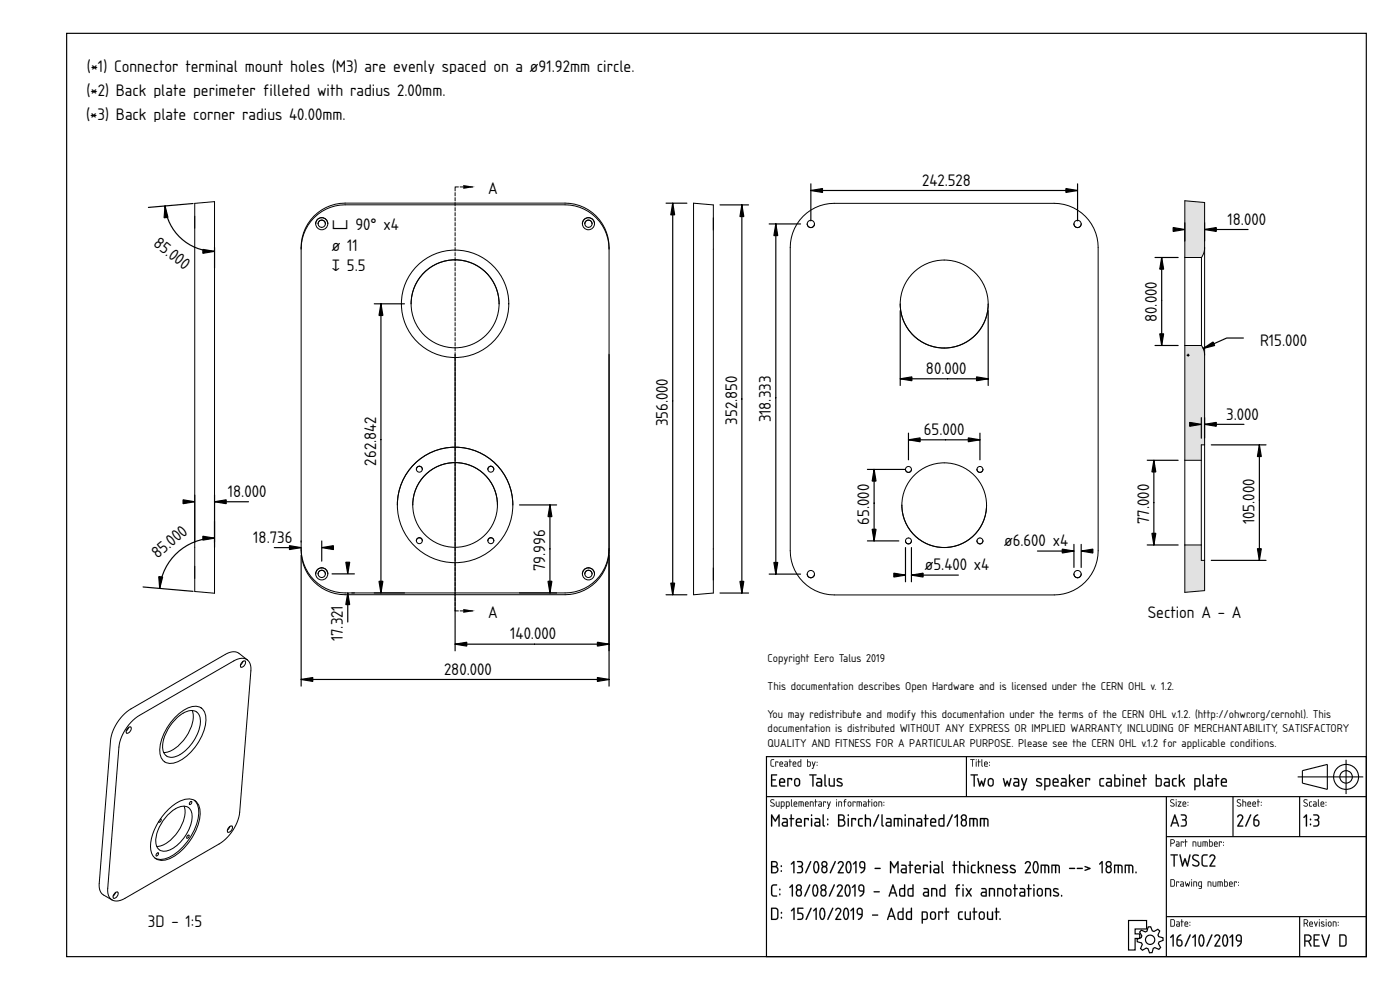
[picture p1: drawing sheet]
<svg xmlns="http://www.w3.org/2000/svg" width="420mm" height="297mm" viewBox="0 0 420 297" stroke-linecap="round" stroke-linejoin="round" font-family="sans-serif">
<defs><g id="words">
<g font-size="4.7">
<text x="26" y="21.5">(*1) Connector terminal mount holes (M3) are evenly spaced on a ø91.92mm circle.</text>
<text x="26" y="28.7">(*2) Back plate perimeter filleted with radius 2.00mm.</text>
<text x="25.9" y="36">(*3) Back plate corner radius 40.00mm.</text>
<text x="146.5" y="58.3">A</text>
<text x="276.7" y="55.7">242.528</text>
<text x="99.6" y="69">⌴ 90° x4</text>
<text x="368.4" y="67.4">18.000</text>
<text x="45.8" y="73.5" transform="rotate(38 45.8 73.5)">85.0</text>
<text x="99.6" y="75.2">ø 11</text>
<text x="99.6" y="81.4">↧ 5.5</text>
<text x="347.2" y="96.6" transform="rotate(-90 347.2 96.6)">80.000</text>
<text x="378.2" y="103.7">R15.000</text>
<text x="277.9" y="112.2">80.000</text>
<text x="368" y="125.9">3.000</text>
<text x="200.4" y="127.9" transform="rotate(-90 200.4 127.9)">356.000</text>
<text x="221.2" y="127.5" transform="rotate(-90 221.2 127.5)">352.850</text>
<text x="231.4" y="126.8" transform="rotate(-90 231.4 126.8)">318.333</text>
<text x="277.3" y="130.5">65.000</text>
<text x="112.9" y="139.7" transform="rotate(-90 112.9 139.7)">262.842</text>
<text x="68.4" y="149.1">18.000</text>
<text x="260.9" y="157.5" transform="rotate(-90 260.9 157.5)">65.000</text>
<text x="344.8" y="157.2" transform="rotate(-90 344.8 157.2)">77.000</text>
<text x="376.5" y="157.3" transform="rotate(-90 376.5 157.3)">105.000</text>
<text x="47.2" y="167.8" transform="rotate(-40 47.2 167.8)">85.0</text>
<text x="76" y="162.9">18.736</text>
<text x="301.4" y="163.9">ø6.600 x4</text>
<text x="163.6" y="171.4" transform="rotate(-90 163.6 171.4)">79.996</text>
<text x="277.6" y="171.1">ø5.400 x4</text>
<text x="146.5" y="185.5">A</text>
<text x="344.5" y="185.6">Section A - A</text>
<text x="153.1" y="191.8">140.000</text>
<text x="102.9" y="192.5" transform="rotate(-90 102.9 192.5)">17.321</text>
<text x="133.3" y="202.4">280.000</text>
<text x="44.4" y="278.1">3D - 1:5</text>
</g>
<g font-size="3.2">
<text x="230.4" y="198.6">Copyright Eero Talus 2019</text>
<text x="230.4" y="207">This documentation describes Open Hardware and is licensed under the CERN OHL v. 1.2.</text>
<text x="230.4" y="215.5">You may redistribute and modify this documentation under the terms of the CERN OHL v.1.2. (http://ohwr.org/cernohl). This</text>
<text x="230.4" y="219.8">documentation is distributed WITHOUT ANY EXPRESS OR IMPLIED WARRANTY, INCLUDING OF MERCHANTABILITY, SATISFACTORY</text>
<text x="230.4" y="224">QUALITY AND FITNESS FOR A PARTICULAR PURPOSE. Please see the CERN OHL v.1.2 for applicable conditions.</text>
</g>
</g></defs>
<g fill="none" stroke="#000" stroke-width=".35">
<path d="M20 10h390v277h-390zM230 227h180v60h-180zM230 239h180M290 227v12M350 239v48M370 239v12M390 239v12M350 251h60M338.7 276.2h5.4v2.5h-3.4v1.5h1.4v1.4h-1.4v3.4h-2zM342.5 279.1l1.2 .5 .5-.2 .4-1.3h.7l.5 1.2 .5 .2 1.2-.7 .5 .5-.5 1.2 .2 .5 1.3 .4 .1 .7-1.3 .5-.1 .5 .6 1.2-.5 .6-1.2-.6-.5 .2-.3 1.3-.8 .1-.5-1.3-.5-.1-1.1 .6-.6-.5 .5-1.2-.2-.5-1.3-.3v-.8l1.2-.5 .2-.5-.7-1.1zM350 275h60M390 275v12"/>
<circle cx="345.2" cy="282" r="1.4"/>
</g>
<g fill="#000">
<path d="M231.4 232.4h1.8l-.2 .3h-1.3v1.1l1.2 .2-1.2 .2v1.5h1.3l.2 .3h-1.8zM234.3 234l-.1 .6h1.1a.58 .58 0 0 0-.3-.7 .58 .58 0 0 0-.7 .1zM234.1 233.7a.92 .92 0 0 1 1.2 0 .92 .92 0 0 1 .2 1.2h-1.3l.1 .7 1.3 .2-1.1 .2a.89 .89 0 0 1-.7-1.2v-.7zM236.3 233.5l1.2-.1 .2 .2-.1 .6-.2-.4h-.8v2l-.2 .2-.1-.2zM238.8 233.9l-.1 1.2a.57 .57 0 0 0 .6 .6 .57 .57 0 0 0 .5-.7l-.2-1.1-.4-.1zM238.6 233.6a.92 .92 0 0 1 1.5 .7v.8a.91 .91 0 0 1-.9 .9 .91 .91 0 0 1-.9-.9v-1zM242.9 232.4l2-.1 .2 .2-1 .2v3.1l-.1 .2-.2-.2v-3.1l-.9-.1zM245.3 235v.4l.2 .2 .9 .1v-.8zM245.1 233.5h1.1l.5 .5v1.9l-1.1 .1a.74 .74 0 0 1-.7-.7 .74 .74 0 0 1 .7-.8h.8l-.1-.5-1.2-.3zM247.5 232.4l.3 .1v2.9l.3 .3a.37 .37 0 0 1-.5 .3 .37 .37 0 0 1-.2-.5zM248.7 233.5l.3 .2 .1 1.7 .3 .3h.8v-2.1l.2-.1 .1 .1v2.4h-1.1a.85 .85 0 0 1-.7-1.1zM251.3 233.6a.97 .97 0 0 1 1.4 .3l-.1 .1a.82 .82 0 0 0-1.2 .1l1.1 .7a.71 .71 0 0 1 .3 1 .71 .71 0 0 1-1 .2l-.7-.2 .2-.3a.65 .65 0 0 0 .7 .2 .65 .65 0 0 0 .5-.5l-1.2-.7-.2-.4z"/>
<path d="M231.4 232.4h1.8l-.2 .3h-1.3v1.1h1l.2 .2-.2 .2h-1v1.5l1.3-.1 .2 .4h-1.8zM231.5 232.4l-.1 3.6h1.8l-.2-.3h-1.3v-1.6l1.1-.1-1.1-.2v-1.1h1.3l.2-.3zM234.3 234l-.1 .6h1.1l-.3-.7zM234.3 234a.59 .59 0 0 1 .7-.2 .59 .59 0 0 1 .3 .8h-1.2zM234.1 233.6a.94 .94 0 0 1 1.3 .1 .94 .94 0 0 1 .1 1.2h-1.3l.1 .7h1.1l.3 .2-.3 .3h-.9a.92 .92 0 0 1-.7-1.3v-.7zM234.1 233.7l-.3 .6 .2 1.5 .5 .2h1.1v-.3l-1.3-.1-.2-.4v-.3l1.5-.1-.2-1.1-.7-.2zM236.3 233.5l1.2-.1 .3 .2-.2 .6-.2-.4h-.8l.1 2-.3 .2a3.6 3.6 0 0 1-.1-2.5zM236.3 233.5l.1 2.5 .2-.2v-2h.8l.2 .3 .1-.5zM238.8 233.9l-.1 1.2a.58 .58 0 0 0 .8 .5l.3-.6-.1-.9-.5-.3zM238.8 233.9l.4-.1 .4 .1 .2 1.1a.59 .59 0 0 1-.5 .7 .59 .59 0 0 1-.7-.6zM238.6 233.6a.92 .92 0 0 1 1-.1 .92 .92 0 0 1 .6 .8l-.1 1.1-.4 .5h-.9l-.5-.8a1.39 1.39 0 0 1 .3-1.5zM238.7 233.7l-.3 .4-.1 1a.89 .89 0 0 0 .9 .9 .89 .89 0 0 0 .9-.9v-1l-.2-.4-.7-.2zM242.9 232.4l2-.1 .2 .2-.2 .2h-.8l.1 3.1-.2 .3-.2-.3v-3.1h-.9zM242.9 232.4v.2l.9 .1 .2 3.3 .1-3.3 .9-.2zM245.4 235l-.1 .4 .2 .2 .9 .1v-.8zM245.3 235l1.1-.1v.8l-1.1-.1zM245.1 233.5l1.1-.1 .5 .6v1.9l-1.1 .2a.77 .77 0 0 1-.7-.8 .77 .77 0 0 1 .7-.8h.8l-.1-.5-1.2-.2zM245.1 233.5v.2l1.3 .3v.6h-.8a.72 .72 0 0 0-.7 .7 .72 .72 0 0 0 .7 .7l1.1-.1v-1.9l-.5-.5zM247.4 232.4l.4 .1v2.9l.3 .3a.39 .39 0 0 1-.5 .3 .39 .39 0 0 1-.2-.5zM247.5 232.4l-.1 3.1 .2 .4 .3 .1 .2-.2-.4-.4v-2.9zM248.7 233.5l.4 .2v1.7l1.1 .3v-2.1l.3-.1v2.5h-1.3l-.4-.3zM248.8 233.5l-.1 .2a2.42 2.42 0 0 0 .3 2.2l1.5 .1v-2.4l-.1-.1-.2 .1v2.1h-.8l-.4-.3v-1.7zM251.2 233.6a1.2 1.2 0 0 1 1.6 .2l-.3 .2a.55 .55 0 0 0-.6-.2 .55 .55 0 0 0-.4 .4l1 .6a.68 .68 0 0 1 .4 .8 .68 .68 0 0 1-.9 .4l-.9-.3 .2-.2 1.1 .1 .1-.2-1.3-.9-.1-.4zM251.3 233.6l-.2 .5 .2 .4 1.3 .9a1.28 1.28 0 0 1-1.5 .1l.2 .3 1.3 .1a.61 .61 0 0 0 .3-.6 .61 .61 0 0 0-.4-.5l-1-.5a.53 .53 0 0 1 .3-.6 .53 .53 0 0 1 .6 .2h.3l-.1-.3-.9-.1z"/>
<path d="M231.4 228l.9-.2-.8 .4v1.3l.1 .3h.6l.1 .2h-.7l-.3-.3zM232.7 228.5l.9 .1-.1 .3-.1-.2h-.5l-.1 1.3zM234.2 228.8l-.1 .3h.7l-.2-.4zM234.1 228.6a.55 .55 0 0 1 .7 0 .55 .55 0 0 1 .1 .7h-.8l.1 .5 .8 .1-.7 .1a.91 .91 0 0 1-.2-1.4zM235.6 229.4l.1 .4h.5v-.5zM235.5 228.5h.7l.3 .4-.1 1.1h-.6a.44 .44 0 0 1-.4-.4 .44 .44 0 0 1 .4-.5h.4v-.3zM237 227.8l.2 .1v.6l.4 .1-.4 .1-.1 1.3-.1-1.3-.3-.1 .3-.1zM238.2 228.8l-.1 .3h.7l-.2-.4zM238.1 228.6a.55 .55 0 0 1 .7 0 .55 .55 0 0 1 .1 .7h-.8l.1 .5 .8 .1-.7 .1a.91 .91 0 0 1-.2-1.4zM239.7 228.7l-.1 .1a.63 .63 0 0 0 0 .7 .63 .63 0 0 0 .7 .3v-1.1zM239.5 228.6l.8-.1v-.6l.1-.1v2.2h-.8l-.2-.2zM242.4 228.7v1.1h.6l.1-1zM242.2 227.8l.2 .1v.6h.7l.2 .3v.8l-.3 .4-.8-.1zM243.7 228.5l.5 1.1 .3-1h.2l-.7 2.1-.4-.1 .5-.7zM245.1 229.5l.2 .2zM245.1 228.6l.2 .3z"/>
<path d="M231.4 227.9l.9-.1v.2l-.8 .2v1.3l.1 .2 .7 .1v.2h-.7l-.3-.3zM231.4 228l-.1 1.7 .3 .3h.7l-.7-.2-.2-.3 .1-1.3 .8-.4zM232.7 228.5l.9 .1-.1 .3-.1-.2h-.5l-.1 1.3zM232.7 228.5l.1 1.5 .1-1.3h.5l.1 .2 .1-.3zM234.2 228.8l-.1 .3h.7l-.2-.4zM234.2 228.8a.36 .36 0 0 1 .4-.1 .36 .36 0 0 1 .2 .5h-.7zM234.1 228.6a.56 .56 0 0 1 .8 0 .56 .56 0 0 1 0 .8l-.8-.1 .1 .4 .8 .2-.7 .1a.92 .92 0 0 1-.2-1.4zM234.1 228.6l-.2 .4 .1 .9 1 .1-.8-.2-.1-.3v-.2h.9l-.1-.6-.4-.2zM235.6 229.4l.1 .4h.5v-.5zM235.6 229.4l.7-.1v.5h-.7zM235.5 228.5h.7l.3 .4-.1 1.1h-.6a.46 .46 0 0 1-.5-.4 .46 .46 0 0 1 .5-.5h.4v-.3l-.7-.1zM235.5 228.5l.7 .3 .1 .4h-.5a.43 .43 0 0 0-.4 .4 .43 .43 0 0 0 .4 .4h.6v-1.1l-.2-.4zM237 227.8l.2 .1v.6l.4 .1-.4 .1-.1 1.3-.1-1.3-.3-.1 .3-.1zM237 227.8v.7l-.2 .1 .2 .1 .1 1.3 .1-1.3 .4-.1-.4-.1zM238.2 228.8l-.1 .3h.7l-.2-.4zM238.2 228.8a.36 .36 0 0 1 .4-.1 .36 .36 0 0 1 .2 .5h-.7zM238.1 228.6a.56 .56 0 0 1 .7 0 .56 .56 0 0 1 .1 .8l-.8-.1 .1 .4 .8 .2-.7 .1a.92 .92 0 0 1-.2-1.4zM238.1 228.6l-.2 .4 .1 .9 .9 .1-.7-.2-.1-.3v-.2h.8l-.1-.6-.4-.2zM239.7 228.7l-.1 .1a.61 .61 0 0 0 0 .7 .61 .61 0 0 0 .7 .3v-1.1zM239.7 228.7h.6v1.1h-.4a.65 .65 0 0 1-.2-1.1zM239.5 228.6l.8-.1-.1-.6 .2-.1v2.2l-.9-.1zM239.5 228.6l-.1 1.1 .3 .3h.7v-2.2l-.1 .7zM242.4 228.7v1.1l.6-.1a.7 .7 0 0 0-.1-1zM242.4 228.7h.5a.73 .73 0 0 1 .2 1l-.7 .1zM242.2 227.8l.2 .1v.6h.7l.2 .2v1.1l-.3 .2-.8-.1zM242.2 227.8v2.1l.8 .1 .3-.4v-.8l-.2-.3h-.7zM243.7 228.5l.2 .1 .3 1 .3-1h.3l-.8 2.1-.4-.1 .3-.1 .2-.6zM243.7 228.5l.4 1.4-.2 .6-.2 .1 .3 .1 .7-2.1h-.2l-.3 1zM245.1 229.5h.2v.3l-.2-.1zM245.1 229.5l.2 .2zM245.1 228.6h.2v.3h-.2zM245.1 228.6l.2 .2z"/>
<path d="M291.2 227.8l1.3 .1-.6 .1-.1 2-.1-2h-.5zM291.2 227.8l.5 .2 .1 2 .1-2 .6-.1zM292.9 228.5l.2 .1-.1 1.4zM292.9 228.5l.1 1.5 .1-1.4zM292.8 228a.2 .2 0 0 1 .4 0 .2 .2 0 0 1-.4 0zM292.9 227.8l.1 .3zM293.6 227.8l.2 .1v.6l.5 .1-.5 .1-.1 1.3-.1-1.3-.2-.1 .2-.1zM293.6 227.8v.7l-.2 .1 .2 .1 .1 1.3 .1-1.3 .5-.1-.5-.1zM294.6 227.8l.2 .1 .1 2.1-.4-.3zM294.6 227.8v1.9l.3 .3zM295.6 228.8v.3h.6l-.2-.4zM295.6 228.8a.36 .36 0 0 1 .5-.1 .36 .36 0 0 1 .1 .5h-.7zM295.5 228.6a.56 .56 0 0 1 .8 0 .56 .56 0 0 1 0 .8l-.8-.1 .1 .4 .9 .2-.7 .1a.92 .92 0 0 1-.3-1.4zM295.5 228.6l-.2 .4 .2 .9 .9 .1-.8-.2-.1-.3v-.2h.9l-.1-.6-.4-.2zM296.9 229.5h.2v.3l-.2-.1zM296.9 229.5l.1 .2zM296.9 228.6h.2v.3h-.2zM296.9 228.6l.1 .2z"/>
<path d="M291.2 227.8l1.3 .1-.6 .1-.1 2-.1-2h-.5zM292.9 228.5l.2 .1-.1 1.4zM292.9 228a.14 .14 0 0 1 .2 0 .14 .14 0 0 1-.2 0zM293.6 227.8l.2 .1v.6l.5 .1-.5 .1-.1 1.3-.1-1.3-.2-.1 .2-.1zM294.6 227.8l.2 .1 .1 2.1-.3-.3zM295.6 228.8v.3h.6l-.2-.4zM295.5 228.6a.55 .55 0 0 1 .8 0 .55 .55 0 0 1 0 .7h-.8l.2 .5 .7 .1-.6 .1a.91 .91 0 0 1-.3-1.4zM296.9 229.5l.1 .2zM296.9 228.6l.1 .3z"/>
<path d="M291.3 232.4l2-.1 .2 .2-.2 .2h-.7v3.1l-.2 .3-.2-.3v-3.1h-.9zM291.3 232.4v.2l.9 .1 .2 3.3 .1-3.3 1-.2zM293.3 233.5l.4 .1 .4 1.6 .5-1 .5 1 .4-1.6 .3-.1-.5 2.5-.4-.1-.3-1-.4 1-.3 .1zM293.3 233.5l.6 2.5 .3-.1 .4-1.1 .3 1.1 .3 .1 .6-2.5-.3 .1-.4 1.7-.5-1.1-.6 1.1-.4-1.7zM297 233.9l-.2 1.2a.58 .58 0 0 0 .9 .5l.2-.6-.1-.9-.5-.3zM296.9 233.9l.4-.1 .4 .1 .2 1.1a.59 .59 0 0 1-.5 .7 .59 .59 0 0 1-.7-.6zM296.7 233.6h.1a.92 .92 0 0 1 .9-.1 .92 .92 0 0 1 .6 .8l-.1 1.1-.4 .5h-.9l-.5-.8a1.39 1.39 0 0 1 .3-1.5zM296.8 233.7l-.3 .4-.1 1a.89 .89 0 0 0 .9 .9 .89 .89 0 0 0 .9-.9v-1l-.2-.4-.7-.2zM301 233.5l.4 .1 .3 1.6 .6-1 .5 1 .4-1.6 .3-.1-.5 2.5-.4-.1-.3-1-.4 1-.3 .1zM301 233.5l.6 2.5 .3-.1 .4-1.1 .3 1.1 .3 .1 .6-2.5-.3 .1-.4 1.7-.5-1.1-.6 1.1-.4-1.7zM304.5 235v.4l.1 .2 .9 .1v-.8zM304.5 235l1-.1v.8l-1-.1zM304.3 233.5l1.1-.1 .5 .6v1.9l-1.2 .2a.77 .77 0 0 1-.7-.8 .77 .77 0 0 1 .8-.8h.7v-.5l-1.2-.2zM304.3 233.5v.2l1.2 .3v.6h-.7a.72 .72 0 0 0-.7 .7 .72 .72 0 0 0 .6 .7l1.1-.1v-1.9l-.4-.5zM306.5 233.5l.3 .1 .6 1.7 .5-1.7 .2-.2 .2 .2-1.1 3.4-.2 .2-.6-.2 .5-.2 .3-.9zM306.5 233.5l.7 2.4-.3 .9-.4 .2 .5 .1 1.3-3.5h-.4l-.5 1.8-.6-1.8zM311.1 233.6a1.2 1.2 0 0 1 1.5 .2l-.2 .2a.55 .55 0 0 0-.6-.2 .55 .55 0 0 0-.4 .4l1 .6a.68 .68 0 0 1 .3 .8 .68 .68 0 0 1-.8 .4l-1-.3 .2-.2 1.2 .1 .1-.2-1.3-.9-.2-.4zM311.1 233.6l-.1 .5 .1 .4 1.3 .9a1.28 1.28 0 0 1-1.4 .1l.1 .3 1.4 .1a.61 .61 0 0 0 .3-.6 .61 .61 0 0 0-.4-.5l-1.1-.5a.53 .53 0 0 1 .4-.6 .53 .53 0 0 1 .6 .2h.2v-.3l-.9-.1zM313.8 233.8v1.9l.9-.1 .2-.3-.1-1.4zM313.7 233.8h1l.2 .2v1.3l-.2 .4h-1zM313.4 233.5h1.3l.6 .7-.1 1.4-.4 .4h-1v.9l-.2 .3-.2-.3zM313.5 233.5v3.6l.2-.2v-.9h.9a1.36 1.36 0 0 0 .6-1.8 1.36 1.36 0 0 0-1.7-.7zM316.4 234l-.2 .6h1.2l-.3-.7zM316.3 234a.59 .59 0 0 1 .8-.2 .59 .59 0 0 1 .3 .8h-1.2zM316.2 233.6a.94 .94 0 0 1 1.2 .1 .94 .94 0 0 1 .2 1.2h-1.4l.2 .7h1.1l.2 .2-.2 .3h-.9a.92 .92 0 0 1-.7-1.3v-.7zM316.2 233.7l-.3 .6 .2 1.5 .5 .2h1.1v-.3l-1.3-.1-.2-.4v-.3l1.5-.1-.2-1.1-.7-.2zM318.8 235l-.1 .4 .2 .2 .9 .1v-.8zM318.7 235l1.1-.1v.8l-1.1-.1zM318.5 233.5l1.1-.1 .5 .6v1.9l-1.1 .2a.77 .77 0 0 1-.7-.8 .77 .77 0 0 1 .7-.8h.8l-.1-.5-1.2-.2zM318.5 233.5v.2l1.3 .3v.6h-.8a.72 .72 0 0 0-.7 .7 .72 .72 0 0 0 .7 .7l1.1-.1v-1.9l-.5-.5zM320.8 232.4l.4 .1v1.9l1.1-.9h.3v.3l-.7 .5 .7 1.7-.3-.1-.7-1.4-.4 .3-.1 1.2h-.3zM320.9 232.4v3.6l.3-.2v-1l.4-.3 .7 1.4 .3 .1-.8-1.7 .8-.5v-.3l-1.5 .9v-1.9zM323.7 234l-.1 .6h1.1l-.2-.7zM323.7 234a.59 .59 0 0 1 .8-.2 .59 .59 0 0 1 .2 .8h-1.1zM323.5 233.6a.94 .94 0 0 1 1.3 .1 .94 .94 0 0 1 .1 1.2h-1.3l.2 .7h1.1l.2 .2-.2 .3h-.9a.92 .92 0 0 1-.8-1.3v-.7zM323.6 233.7l-.4 .6 .2 1.5 .6 .2h1v-.3l-1.3-.1-.1-.4v-.3l1.4-.1-.2-1.1-.6-.2zM325.7 233.5l1.3-.1 .2 .2-.2 .6-.2-.4h-.7v2l-.2 .2a3.6 3.6 0 0 1-.2-2.5zM325.8 233.5l.1 2.5 .1-.2v-2h.8l.2 .3 .1-.5zM330.1 233.6l1.1-.2 .1 .4a.76 .76 0 0 0-.9 .1 .76 .76 0 0 0-.1 .9v.6l1 .3v.3h-.9l-.4-.3-.1-1.5zM330.1 233.7l-.2 .5a1.54 1.54 0 0 0 .5 1.8h.9v-.3a1.01 1.01 0 0 1-1.2-1 1.01 1.01 0 0 1 1.2-1l-.1-.2zM332.3 235v.4l.2 .2 .8 .1v-.8zM332.3 235l1.1-.1v.8l-1.1-.1zM332.1 233.5l1.1-.1 .5 .6v1.9l-1.1 .2a.77 .77 0 0 1-.8-.8 .77 .77 0 0 1 .8-.8h.7v-.5l-1.2-.2zM332.1 233.5v.2l1.2 .3 .1 .6h-.8a.72 .72 0 0 0-.7 .7 .72 .72 0 0 0 .7 .7l1.1-.1v-1.9l-.5-.5zM334.7 233.8v1.9l.8-.1a1.22 1.22 0 0 0 .2-1.7zM334.7 233.8h.8a1.1 1.1 0 0 1 .4 1.4l-.2 .4-1 .1zM334.4 232.4l.4 .1-.1 .9h1l.5 .4v1.7l-.3 .5h-1.3l-.2-.2zM334.4 232.4v3.4l1.4 .1 .4-.4v-1.6l-.5-.4h-1v-1zM336.9 233.5l.4 .1v2.2l-.2 .2-.2-.2zM337 233.5l.1 2.5 .1-2.4zM336.9 232.6a.26 .26 0 0 1 .5 0 .26 .26 0 0 1-.5 0zM337 232.4v.4h.2v-.4zM338 233.5l1.3-.1 .5 .7v1.7l-.2 .2-.2-.2v-1.8l-1.1-.2v2l-.2 .2a3.7 3.7 0 0 1-.1-2.5zM338 233.5v2.4l.3-.1v-2h.8l.3 .2 .2 2 .2-.9a1.11 1.11 0 0 0-.7-1.6zM340.9 234l-.1 .6h1.1l-.3-.7zM340.9 234a.59 .59 0 0 1 .7-.2 .59 .59 0 0 1 .3 .8h-1.1zM340.7 233.6a.94 .94 0 0 1 1.3 .1 .94 .94 0 0 1 .1 1.2h-1.3l.2 .7h1l.3 .2-.3 .3h-.9a.92 .92 0 0 1-.7-1.3v-.7zM340.7 233.7l-.3 .6 .2 1.5 .5 .2h1.1v-.3l-1.3-.1-.2-.4v-.3l1.5-.1-.2-1.1-.7-.2zM343.1 232.4l.4 .1-.1 1 .6-.1 .2 .2-.8 .2 .1 2-.2 .3-.2-.3v-2l-.4-.2 .4-.1zM343.1 232.4v1.1l-.4 .1 .4 .2 .2 2.2 .1-2.2 .8-.2-.8-.1v-1zM347.2 233.8v1.9l.7-.1a1.22 1.22 0 0 0 .3-1.7zM347.2 233.8h.7a1.1 1.1 0 0 1 .5 1.4l-.2 .4-1 .1zM346.9 232.4l.3 .1v.9h1l.4 .4 .1 1.7-.4 .5h-1.2l-.3-.2zM346.9 232.4v3.4l1.4 .1 .3-.4v-1.6l-.4-.4h-1v-1zM349.7 235v.4l.1 .2 .9 .1v-.8zM349.7 235l1-.1v.8l-1-.1zM349.5 233.5l1.1-.1 .5 .6v1.9l-1.2 .2a.77 .77 0 0 1-.7-.8 .77 .77 0 0 1 .8-.8h.7v-.5l-1.2-.2zM349.5 233.5v.2l1.2 .3v.6h-.7a.72 .72 0 0 0-.7 .7 .72 .72 0 0 0 .6 .7l1.1-.1v-1.9l-.4-.5zM351.9 233.6l1.1-.2 .2 .4a.76 .76 0 0 0-.9 .1 .76 .76 0 0 0-.2 .9v.6l1 .3 .1 .3h-1l-.4-.3-.1-1.5zM351.9 233.7l-.2 .5a1.54 1.54 0 0 0 .5 1.8h.9v-.3a1.01 1.01 0 0 1-1.2-1 1.01 1.01 0 0 1 1.2-1l-.1-.2zM353.8 232.4l.4 .1-.1 1.9 1.2-.9h.3v.3l-.8 .5 .8 1.7-.3-.1-.7-1.4-.4 .3-.1 1.2h-.3zM353.9 232.4v3.6l.2-.2v-1l.5-.3 .7 1.4 .3 .1-.8-1.7 .8-.5v-.3l-1.5 .9v-1.9zM358.8 233.8v1.9l.9-.1 .2-.3-.1-1.4zM358.8 233.8h.9l.2 .2v1.3l-.2 .4h-.9zM358.5 233.5h1.3l.5 .7-.1 1.4-.4 .4h-1v.9l-.2 .3-.2-.3zM358.5 233.5v3.6l.3-.2v-.9h.8a1.36 1.36 0 0 0 .7-1.8 1.36 1.36 0 0 0-1.8-.7zM361 232.4l.3 .1v2.9l.4 .3a.39 .39 0 0 1-.6 .3 .39 .39 0 0 1-.2-.5zM361 232.4v3.1l.1 .4 .4 .1 .2-.2-.4-.4v-2.9zM362.7 235l-.1 .4 .2 .2 .9 .1v-.8zM362.6 235l1.1-.1v.8l-1.1-.1zM362.4 233.5l1.1-.1 .5 .6v1.9l-1.1 .2a.77 .77 0 0 1-.7-.8 .77 .77 0 0 1 .7-.8h.8l-.1-.5-1.2-.2zM362.4 233.5v.2l1.2 .3 .1 .6h-.8a.72 .72 0 0 0-.7 .7 .72 .72 0 0 0 .7 .7l1.1-.1v-1.9l-.5-.5zM364.9 232.4l.3 .1v1l.6-.1 .2 .2-.8 .2v2l-.2 .3-.2-.3 .1-2-.4-.2 .4-.1zM364.9 232.4v1.1l-.4 .1 .4 .2 .1 2.2 .2-2.2 .7-.2-.7-.1v-1zM366.9 234l-.1 .6h1.1l-.3-.7zM366.9 234a.59 .59 0 0 1 .7-.2 .59 .59 0 0 1 .3 .8h-1.2zM366.7 233.6a.94 .94 0 0 1 1.3 .1 .94 .94 0 0 1 .1 1.2h-1.3l.1 .7h1.1l.3 .2-.3 .3h-.9a.92 .92 0 0 1-.7-1.3v-.7zM366.7 233.7l-.3 .6 .2 1.5 .5 .2h1.1v-.3l-1.3-.1-.2-.4v-.3l1.5-.1-.2-1.1-.7-.2z"/>
<path d="M291.3 232.4l2-.1 .2 .2-.9 .2v3.1l-.2 .2-.2-.2v-3.1l-.9-.1zM293.3 233.5l.3 .1 .5 1.6 .5-1 .5 1 .4-1.6 .3-.1-.5 2.5-.4-.1-.3-1-.4 1-.3 .1zM297 233.9l-.2 1.2a.57 .57 0 0 0 .6 .6 .57 .57 0 0 0 .5-.7l-.2-1.1-.4-.1zM296.8 233.6a.92 .92 0 0 1 1.4 .7v.8a.91 .91 0 0 1-.9 .9 .91 .91 0 0 1-.9-.9l.1-1zM301 233.5l.3 .1 .4 1.6 .6-1 .5 1 .4-1.6 .3-.1-.6 2.5-.3-.1-.3-1-.4 1-.3 .1zM304.5 235l-.1 .4 .2 .2 .9 .1v-.8zM304.3 233.5h1.1l.5 .5v1.9l-1.2 .1a.74 .74 0 0 1-.7-.7 .74 .74 0 0 1 .8-.8h.7v-.5l-1.2-.3zM306.5 233.5l.3 .1 .6 1.7 .5-1.7 .2-.1 .2 .1-1.3 3.5-.6-.1 .5-.2 .3-.9zM311.1 233.6a.97 .97 0 0 1 1.4 .3l-.1 .1a.82 .82 0 0 0-1.1 .1l1.1 .7a.71 .71 0 0 1 .2 1 .71 .71 0 0 1-1 .2l-.6-.2 .2-.3a.65 .65 0 0 0 .7 .2 .65 .65 0 0 0 .5-.5l-1.3-.7-.2-.4zM313.8 233.8v1.9l.9-.1 .2-.3v-1.3l-.2-.2zM313.4 233.5a1.38 1.38 0 0 1 1.8 .5v.3a1.27 1.27 0 0 1-.6 1.7h-.8l-.1 1.1h-.3zM316.4 234l-.2 .6h1.2a.58 .58 0 0 0-.3-.7 .58 .58 0 0 0-.7 .1zM316.2 233.7a.92 .92 0 0 1 1.2 0 .92 .92 0 0 1 .2 1.2h-1.4l.2 .7 1.3 .2-1.1 .2a.89 .89 0 0 1-.7-1.2v-.7zM318.7 235v.4l.2 .2 .9 .1v-.8zM318.5 233.5h1.1l.5 .5v1.9l-1.1 .1a.74 .74 0 0 1-.7-.7 .74 .74 0 0 1 .7-.8h.8l-.1-.5-1.2-.3zM320.9 232.4l.3 .1v1.9l1.4-.9v.3l-.7 .5 .7 1.7-.3-.1-.7-1.4-.4 .3-.1 1.2h-.2zM323.7 234l-.1 .6h1.1a.58 .58 0 0 0-.3-.7 .58 .58 0 0 0-.7 .1zM323.5 233.7a.92 .92 0 0 1 1.3 0 .92 .92 0 0 1 .1 1.2h-1.3l.2 .7 1.3 .2-1.1 .2a.89 .89 0 0 1-.8-1.2l.1-.7zM325.8 233.5l1.2-.1 .2 .2-.2 .6-.2-.4h-.7v2l-.2 .2-.2-.2zM330.1 233.7l1.1-.3 .1 .3a.77 .77 0 0 0-.9 .2 .77 .77 0 0 0-.1 .9v.7l1 .2-.1 .3a.99 .99 0 0 1-1.1-.2 .99 .99 0 0 1-.2-1.1zM332.3 235l-.1 .4 .3 .2 .8 .1v-.8zM332.1 233.5h1.1l.5 .5v1.9l-1.1 .1a.74 .74 0 0 1-.7-.7 .74 .74 0 0 1 .7-.8h.7v-.5l-1.2-.3zM334.7 233.8v1.9h.8a1.24 1.24 0 0 0 .3-1.8zM334.4 232.4l.3 .1v.9l1 .1 .5 .4v1.6l-.3 .4-1.3 .1-.2-.2zM336.9 233.5l.4 .1v2.2l-.2 .2-.2-.2zM336.9 232.6a.25 .25 0 0 1 .5 0 .25 .25 0 0 1-.5 0zM338 233.5a1.44 1.44 0 0 1 1.8 .5v1.8l-.2 .2-.2-.2v-1.8l-.3-.2h-.8v2l-.2 .2-.2-.2zM340.9 234l-.1 .6h1.1a.58 .58 0 0 0-.3-.7 .58 .58 0 0 0-.7 .1zM340.7 233.7a.92 .92 0 0 1 1.3 0 .92 .92 0 0 1 .1 1.2h-1.3l.1 .7 1.4 .2-1.2 .2a.89 .89 0 0 1-.7-1.2v-.7zM343.1 232.4l.3 .1v1l.8 .1-.8 .2v2l-.1 .2-.2-.2v-2l-.4-.2 .4-.1zM347.2 233.8v1.9h.7a1.24 1.24 0 0 0 .3-1.8zM346.9 232.4l.3 .1v.9l1 .1 .4 .4 .1 1.6-.4 .4-1.2 .1-.3-.2zM349.7 235l-.1 .4 .2 .2 .9 .1v-.8zM349.5 233.5h1.1l.5 .5v1.9l-1.2 .1a.74 .74 0 0 1-.7-.7 .74 .74 0 0 1 .8-.8h.7v-.5l-1.2-.3zM351.9 233.7l1.1-.3 .1 .3a.77 .77 0 0 0-.9 .2 .77 .77 0 0 0-.1 .9v.7l1 .2-.1 .3a.99 .99 0 0 1-1.1-.2 .99 .99 0 0 1-.2-1.1zM353.8 232.4l.3 .1v1.9l1.5-.9v.3l-.8 .5 .8 1.7-.3-.1-.7-1.4-.4 .3-.1 1.2h-.3zM358.8 233.8v1.9l.9-.1 .2-.3v-1.3l-.2-.2zM358.5 233.5a1.38 1.38 0 0 1 1.8 .5v.3a1.27 1.27 0 0 1-.7 1.7h-.8l-.1 1.1h-.2zM361 232.4l.3 .1v2.9l.3 .3a.37 .37 0 0 1-.5 .3 .37 .37 0 0 1-.1-.5zM362.6 235v.4l.2 .2 .9 .1v-.8zM362.4 233.5h1.1l.5 .5v1.9l-1.1 .1a.74 .74 0 0 1-.7-.7 .74 .74 0 0 1 .7-.8h.8l-.1-.5-1.2-.3zM364.9 232.4l.3 .1v1l.8 .1-.8 .2v2l-.2 .2-.1-.2v-2l-.4-.2 .4-.1zM366.9 234l-.1 .6h1.1a.58 .58 0 0 0-.3-.7 .58 .58 0 0 0-.7 .1zM366.7 233.7a.92 .92 0 0 1 1.2 0 .92 .92 0 0 1 .2 1.2h-1.3l.1 .7 1.3 .2-1.1 .2a.89 .89 0 0 1-.7-1.2v-.7z"/>
<path d="M231.3 240l.8-.2 .3 .2-.1 .1a.48 .48 0 0 0-.6-.1 .48 .48 0 0 0-.2 .5l1 .8-.2 .6a.59 .59 0 0 1-.6 .2 .59 .59 0 0 1-.4-.5l.7 .2 .3-.3-1.1-.9zM231.3 240l-.1 .6 .9 .5a.37 .37 0 0 1 .2 .6 .37 .37 0 0 1-.6 .1l-.4-.2v.2a.64 .64 0 0 0 1 .2 .64 .64 0 0 0-.2-1l-.7-.4v-.3l.9-.3-.6-.2zM232.9 240.5l.2 .1v1.1l.6 .1v-1.2l.2-.1v1.5l-1-.1zM232.9 240.5l.1 1.4 .9 .1v-1.5l-.2 .1v1.2h-.4l-.3-.1zM234.6 240.7v1.1h.5l.1-1zM234.5 240.7l.7 .1-.1 1h-.6zM234.4 240.5h.8l.3 .4-.1 1-.8 .1-.2 .7zM234.4 240.5v2.1l.1-.6h.5a.81 .81 0 0 0 .4-1.1 .81 .81 0 0 0-1-.4zM236.1 240.7v1.1h.5l.1-1zM236.1 240.7l.7 .1-.2 1h-.5zM235.9 240.5h.8l.3 .4-.1 1-.8 .1-.1 .7zM235.9 240.5v2.1l.2-.6h.5a.81 .81 0 0 0 .4-1.1 .81 .81 0 0 0-1.1-.4zM237.4 239.8l.2 .1 .1 2.1-.3-.3zM237.4 239.9v1.8l.3 .3zM238.5 240.8l-.1 .3h.7l-.2-.4zM238.4 240.8a.36 .36 0 0 1 .5-.1 .36 .36 0 0 1 .2 .5h-.7zM238.3 240.6h.1a.56 .56 0 0 1 .7 0 .56 .56 0 0 1 .1 .8l-.8-.1v.4l.9 .2-.7 .1a.92 .92 0 0 1-.3-1.4zM238.4 240.6l-.2 .4 .1 .9 .9 .1-.7-.2-.1-.3v-.2h.8l-.1-.6-.4-.2zM239.7 240.5l1.4 .1 .1 1.4-.2-.1-.1-1.1-.4-.1-.1 1.3-.1-1.3h-.4v1.2l-.2 .1zM239.7 240.5v1.5l.1-1.3h.5l.1 1.3 .1-1.3h.4l.1 1.3 .2-.1a.93 .93 0 0 0 0-1 .93 .93 0 0 0-1-.4zM241.9 240.8l-.1 .3h.7l-.2-.4zM241.9 240.8a.36 .36 0 0 1 .4-.1 .36 .36 0 0 1 .2 .5h-.7zM241.8 240.6a.56 .56 0 0 1 .7 0 .56 .56 0 0 1 .1 .8l-.8-.1 .1 .4 .8 .2-.7 .1a.92 .92 0 0 1-.2-1.4zM241.8 240.6l-.2 .4 .1 .9 .9 .1-.7-.2-.1-.3v-.2h.8l-.1-.6-.4-.2zM243.1 240.5l1 .1v1.4l-.2-.1v-1.1l-.6-.1v1.2l-.2 .1zM243.1 240.5v1.5l.2-1.3 .6 .1 .2 1.2v-.7a.7 .7 0 0 0-.2-.8 .7 .7 0 0 0-.8 0zM244.7 239.8l.2 .1v.6l.4 .1-.4 .1-.1 1.3-.1-1.3-.3-.1 .3-.1zM244.7 239.8v.7l-.2 .1 .2 .1 .1 1.3 .1-1.3 .4-.1-.4-.1zM245.8 241.4l.1 .4h.5v-.4zM245.8 241.4l.6-.1v.5h-.6zM245.7 240.5h.7l.3 .4-.1 1.1h-.6a.46 .46 0 0 1-.5-.4 .46 .46 0 0 1 .5-.5h.4v-.3l-.7-.1zM245.7 240.5l.7 .3v.4h-.4a.43 .43 0 0 0-.4 .4 .43 .43 0 0 0 .4 .4h.6v-1.1l-.2-.4zM247 240.5l.9 .1-.1 .3-.1-.2h-.5l-.1 1.3zM247.1 240.5v1.5l.1-1.3h.5l.1 .2 .1-.3zM248.2 240.5l.2 .1 .3 1 .4-1h.2l-.8 2.1-.3-.1 .3-.1 .1-.6zM248.2 240.5l.4 1.4-.1 .6-.3 .1 .3 .1 .8-2.1h-.2l-.4 1zM251 240.5l.2 .1-.1 1.4zM251 240.5l.1 1.5 .1-1.4zM251 240a.15 .15 0 0 1 .3 0 .15 .15 0 0 1-.3 0zM251 239.8l.2 .3zM251.6 240.5l1 .1 .1 1.4-.2-.1-.1-1.1-.6-.1v1.2l-.2 .1zM251.6 240.5v1.5l.2-1.3 .7 .1 .1 1.2 .1-.7a.7 .7 0 0 0-.2-.8 .7 .7 0 0 0-.9 0zM253.4 239.9l.6-.1-.5 .7 .5 .1-.5 .1-.1 1.3-.1-1.3-.2-.1 .2-.1zM253.5 239.9l-.2 .6-.2 .1 .2 .1 .1 1.3 .1-1.3 .5-.1-.5-.1 .1-.3 .3-.4zM254.7 240.8v.8l.4 .1 .1-.8zM254.7 240.8h.5l.1 .6a.36 .36 0 0 1-.3 .4 .36 .36 0 0 1-.4-.3zM254.6 240.6a.55 .55 0 0 1 .6-.1 .55 .55 0 0 1 .3 .5l-.1 .8-.7 .2-.3-.5zM254.3 241.2a.68 .68 0 0 0 1.3 0 .68 .68 0 0 0-1.3 0zM255.9 240.5l.9 .1-.1 .3-.2-.2h-.4l-.1 1.3zM255.9 240.5l.1 1.5 .1-1.3h.5l.1 .2v-.3zM257.1 240.5l1.4 .1 .1 1.4-.2-.1v-1.1l-.4-.1-.1 1.3-.1-1.3h-.5v1.2l-.2 .1zM257.1 240.5v1.5l.2-1.3h.5l.1 1.3 .1-1.3h.4l.1 1.3 .1-.1a.93 .93 0 0 0 0-1 .93 .93 0 0 0-1-.4zM259.3 241.4v.4h.6v-.4zM259.2 241.4l.7-.1v.5h-.6zM259.1 240.5h.7l.3 .4v1.1h-.7a.46 .46 0 0 1-.4-.4 .46 .46 0 0 1 .4-.5h.5l-.1-.3-.7-.1zM259.1 240.5l.8 .3v.4h-.5a.43 .43 0 0 0-.4 .4 .43 .43 0 0 0 .4 .4h.6l.1-1.1-.3-.4zM260.6 239.8l.2 .1v.6l.5 .1-.5 .1-.1 1.3-.1-1.3-.2-.1 .2-.1zM260.6 239.8v.7l-.2 .1 .2 .1 .1 1.3 .1-1.3 .4-.1-.4-.1zM261.6 240.5l.2 .1-.2 1.4zM261.6 240.5v1.5l.1-1.4zM261.5 240a.15 .15 0 0 1 .3 0 .15 .15 0 0 1-.3 0zM261.6 239.8l.1 .3zM262.5 240.8l-.1 .8 .5 .1 .1-.8zM262.5 240.8h.5l.1 .6a.36 .36 0 0 1-.4 .4 .36 .36 0 0 1-.3-.3zM262.4 240.6l.5-.1 .3 .3 .1 .8-.4 .4h-.4l-.3-.4zM262 241.2a.7 .7 0 0 0 1.4 0 .7 .7 0 0 0-1.4 0zM263.7 240.5l.9 .1 .1 1.4-.2-.1v-1.1l-.7-.1 .1 1.2-.2 .1zM263.7 240.5v1.5l.1-1.3 .7 .1 .1 1.2 .1-.7a.7 .7 0 0 0-.2-.8 .7 .7 0 0 0-.8 0zM265.2 241.5h.2v.3h-.2zM265.2 241.5l.1 .2zM265.2 240.6h.2v.3h-.2zM265.2 240.6l.1 .2z"/>
<path d="M231.3 240a.53 .53 0 0 1 .6-.3 .53 .53 0 0 1 .4 .4 .49 .49 0 0 0-.6-.1 .49 .49 0 0 0-.3 .5l.7 .5a.59 .59 0 0 1 .1 .9 .59 .59 0 0 1-.9-.3 .44 .44 0 0 0 .7 .2 .44 .44 0 0 0 .1-.7l-.9-.5zM232.9 240.5l.1 .1 .1 1.1 .2 .1h.4v-1.2l.2-.1v1.5l-1-.1zM234.6 240.7v1.1h.5l.1-1zM234.4 240.5a.8 .8 0 0 1 1.1 .6 .8 .8 0 0 1-.9 .9l-.2 .7zM236.1 240.7v1.1h.5l.1-1zM235.9 240.5a.8 .8 0 0 1 1.1 .6 .8 .8 0 0 1-.9 .9l-.1 .7zM237.4 239.8l.2 .1 .1 2.1-.3-.3zM238.5 240.8l-.1 .3h.7l-.2-.4zM238.4 240.6a.55 .55 0 0 1 .7 0 .55 .55 0 0 1 .1 .7h-.8l.1 .5 .8 .1-.7 .1a.91 .91 0 0 1-.2-1.4zM239.7 240.5h1a1.06 1.06 0 0 1 .4 1.5l-.1-1.2-.3-.1h-.2l-.1 1.3-.1-1.3h-.4v1.2l-.2 .1zM241.9 240.8l-.1 .3h.7l-.2-.4zM241.8 240.6a.55 .55 0 0 1 .7 0 .55 .55 0 0 1 .1 .7h-.8l.1 .5 .8 .1-.7 .1a.91 .91 0 0 1-.2-1.4zM243.1 240.5a.71 .71 0 0 1 .8 0 .71 .71 0 0 1 .3 .8l-.1 .7-.2-1.2-.6-.1v1.2l-.2 .1zM244.7 239.8l.2 .1v.6l.4 .1-.4 .1-.1 1.3-.1-1.3-.3-.1 .3-.1zM245.8 241.4l.1 .4h.5v-.4zM245.7 240.5h.7l.2 .4v1.1h-.6a.44 .44 0 0 1-.5-.4 .44 .44 0 0 1 .5-.5h.4v-.3zM247.1 240.5l.8 .1-.1 .3-.1-.2h-.5l-.1 1.3zM248.2 240.5l.5 1.1 .4-1h.2l-.8 2.1-.3-.1 .4-.7zM251 240.5l.2 .1-.1 1.4zM251 240a.15 .15 0 0 1 .3 0 .15 .15 0 0 1-.3 0zM251.6 240.5a.71 .71 0 0 1 .9 0 .71 .71 0 0 1 .2 .8l-.1 .7-.1-1.2-.7-.1v1.2l-.2 .1zM253.5 239.9l.5-.1-.4 .4-.1 .3 .5 .1-.5 .1-.1 1.3-.1-1.3-.2-.1zM254.7 240.8l-.1 .7a.34 .34 0 0 0 .4 .3 .34 .34 0 0 0 .3-.4l-.1-.6zM254.6 240.6l.6-.1a.93 .93 0 0 1-.1 1.5h-.4a.96 .96 0 0 1-.1-1.4zM255.9 240.5l.9 .1-.1 .3-.2-.2h-.4l-.1 1.3zM257.1 240.5h1.1a1.06 1.06 0 0 1 .3 1.5l-.1-1.2-.2-.1h-.2l-.1 1.3-.1-1.3h-.5v1.2l-.2 .1zM259.3 241.4v.4h.6v-.4zM259.1 240.5h.7l.3 .4v1.1h-.7a.44 .44 0 0 1-.4-.4 .44 .44 0 0 1 .4-.5h.5v-.3zM260.6 239.8l.2 .1v.6l.4 .1-.4 .1-.1 1.3-.1-1.3-.2-.1 .2-.1zM261.6 240.5l.2 .1-.2 1.4zM261.5 240a.15 .15 0 0 1 .3 0 .15 .15 0 0 1-.3 0zM262.5 240.8l-.1 .7a.34 .34 0 0 0 .3 .3 .34 .34 0 0 0 .4-.4l-.2-.6zM262.4 240.6l.6-.1a.93 .93 0 0 1-.1 1.5h-.4a.96 .96 0 0 1-.1-1.4zM263.7 240.5a.71 .71 0 0 1 .8 0 .71 .71 0 0 1 .2 .8l-.1 .7-.1-1.2-.7-.1v1.2l-.1 .1zM265.2 241.5l.1 .2zM265.2 240.6l.2 .3z"/>
<path d="M231.4 244.4h.3l1 1.6 .9-1.6h.4v3.6l-.4-.2v-2.6l-.9 1.4-1-1.4 .1 2.6-.4 .2zM231.5 244.4v3.6l.2-.2v-2.7l1 1.4 1-1.4v2.7l.2 .2v-3.6h-.3l-.9 1.7-1-1.7zM235.1 247l-.1 .4 .2 .2 .9 .1v-.8zM235 247l1.1-.1v.8l-1-.1zM234.8 245.5l1.1-.1 .5 .6 .1 1.9-1.2 .2a.77 .77 0 0 1-.7-.8 .77 .77 0 0 1 .7-.8h.8l-.1-.5-1.2-.2zM234.9 245.5v.2l1.2 .3v.6h-.8a.72 .72 0 0 0-.7 .7 .72 .72 0 0 0 .7 .7l1.1-.1v-1.9l-.5-.5zM237.3 244.4l.4 .1-.1 1 .6-.1 .2 .2-.8 .2 .1 2-.2 .3-.3-.3 .1-2-.4-.2 .4-.1zM237.3 244.4v1.1l-.4 .1 .4 .2 .2 2.2 .1-2.2 .8-.2-.8-.1v-1zM239.3 246l-.1 .6h1.1l-.3-.7zM239.3 246a.59 .59 0 0 1 .7-.2 .59 .59 0 0 1 .3 .8h-1.1zM239.1 245.6v.1a.93 .93 0 0 1 1.3 0 .93 .93 0 0 1 .1 1.2h-1.3l.2 .7h1l.3 .3-.3 .2h-.9a.92 .92 0 0 1-.7-1.3v-.7zM239.2 245.7l-.4 .6 .2 1.5 .5 .2h1.1v-.3l-1.3-.1-.1-.4v-.3l1.4-.1-.2-1.1-.7-.2zM241.3 245.5l1.3-.1 .2 .2-.2 .6-.2-.4h-.7v2l-.2 .2a3.6 3.6 0 0 1-.2-2.5zM241.4 245.5l.1 2.5 .1-.2v-2h.8l.2 .3 .1-.5zM243.4 245.5l.4 .1v2.2l-.2 .2-.2-.2zM243.4 245.5l.2 2.5 .1-2.4zM243.3 244.6a.3 .3 0 0 1 .6 0 .3 .3 0 0 1-.6 0zM243.4 244.4v.4h.3v-.4zM244.8 247v.4l.2 .2 .8 .1v-.8zM244.8 247l1.1-.1v.8l-1.1-.1zM244.6 245.5l1.1-.1 .5 .6v1.9l-1.1 .2a.77 .77 0 0 1-.8-.8 .77 .77 0 0 1 .8-.8h.7v-.5l-1.2-.2zM244.6 245.5v.2l1.2 .3 .1 .6h-.8a.72 .72 0 0 0-.7 .7 .72 .72 0 0 0 .7 .7l1.1-.1-.1-1.9-.4-.5zM246.9 244.4l.4 .1v2.9l.3 .3a.39 .39 0 0 1-.5 .3 .39 .39 0 0 1-.2-.5zM246.9 244.4v3.1l.1 .4 .4 .1 .2-.2-.4-.4v-2.9zM248.2 247.1l.4 .1-.1 .4h-.3zM248.3 247.2v.3h.2v-.3zM248.2 245.9a.26 .26 0 0 1 .5 0 .26 .26 0 0 1-.5 0zM248.3 245.7v.4h.2v-.4zM251.6 244.3l1.6 .2a.88 .88 0 0 1 0 1.5 1.11 1.11 0 0 1 .5 1.2 1.11 1.11 0 0 1-1 .9l-1.2-.1zM251.6 244.4v3.6h1.1a1.08 1.08 0 0 0 1-.9 1.08 1.08 0 0 0-.6-1.1 .9 .9 0 0 0 .3-1.1 .9 .9 0 0 0-.9-.5zM251.9 246.2v1.5h.7a.73 .73 0 0 0 .7-.5 .73 .73 0 0 0-.1-.8zM251.8 246.2h.8a.77 .77 0 0 1 .8 .7 .77 .77 0 0 1-.8 .8h-.8zM251.9 244.7v1.1h.7a.53 .53 0 0 0 .6-.5 .53 .53 0 0 0-.6-.6zM251.8 244.7h.8a.58 .58 0 0 1 .6 .6 .58 .58 0 0 1-.6 .5h-.8zM254.4 245.5l.4 .1v2.2l-.2 .2-.2-.2zM254.5 245.5l.1 2.5 .1-2.4zM254.4 244.6a.26 .26 0 0 1 .5 0 .26 .26 0 0 1-.5 0zM254.5 244.4v.4h.2v-.4zM255.5 245.5l1.2-.1 .2 .2-.1 .6-.2-.4h-.8v2l-.2 .2a3.6 3.6 0 0 1-.1-2.5zM255.5 245.5l.1 2.5 .2-.2v-2h.8l.2 .3 .1-.5zM257.7 245.6l1.1-.2 .1 .4a.76 .76 0 0 0-.9 .1 .76 .76 0 0 0-.1 .9v.7l1 .2v.3h-.9l-.4-.3-.1-1.5zM257.7 245.7l-.2 .5a1.54 1.54 0 0 0 .5 1.8h.9v-.3a1.01 1.01 0 0 1-1.2-1 1.01 1.01 0 0 1 1.2-1l-.1-.2zM259.6 244.4h.3v1h1l.4 .4 .1 2.2-.4-.2v-1.8l-1.1-.2v2l-.3 .2zM259.6 244.4v3.5l.3-.1v-2h.7l.4 .2 .1 1.8 .2 .1v-2.1l-.4-.3h-1v-1zM263.6 244.4h.2v.2l-1.4 3.3-.3 .1zM263.6 244.4l-1.5 3.6 .3-.1 1.4-3.3zM264.6 244.4l.3 .1v2.9l.3 .3a.39 .39 0 0 1-.5 .3 .39 .39 0 0 1-.2-.5zM264.6 244.4v3.1l.1 .4 .4 .1 .1-.2-.3-.4v-2.9zM266.2 247v.4l.2 .2 .8 .1v-.8zM266.2 247l1-.1v.8l-1-.1zM266 245.5l1.1-.1 .5 .6v1.9l-1.1 .2a.77 .77 0 0 1-.8-.8 .77 .77 0 0 1 .8-.8h.7v-.5l-1.2-.2zM266 245.5v.2l1.2 .3v.6h-.7a.72 .72 0 0 0-.7 .7 .72 .72 0 0 0 .7 .7l1.1-.1-.1-1.9-.4-.5zM268.3 245.4h1.7l.6 .2a3 3 0 0 1 .2 2.4l-.4-.2-.1-1.9-.6-.1v2l-.2 .2-.2-.2v-2h-.7v2l-.3 .2zM268.3 245.5v2.5l.3-.2v-2h.8v2l.1 .2 .2-2.2 .7 .1 .1 1.9 .2 .1a3 3 0 0 0-.2-2.3zM271.5 245.5l.4 .1v2.2l-.2 .2-.2-.2zM271.5 245.5l.2 2.5 .1-2.4zM271.4 244.6a.3 .3 0 0 1 .6 0 .3 .3 0 0 1-.6 0zM271.6 244.4v.4h.2v-.4zM272.6 245.5l1.2-.1 .6 .7v1.7l-.2 .2-.2-.2v-1.8l-1.1-.2v2l-.2 .2a3.7 3.7 0 0 1-.1-2.5zM272.6 245.5v2.4l.2-.1v-2h.9l.3 .2 .2 2 .1-.9a1.11 1.11 0 0 0-.7-1.6zM275.4 247l-.1 .4 .2 .2 .9 .1v-.8zM275.4 247l1-.1v.8l-1-.1zM275.1 245.5l1.2-.1 .5 .6v1.9l-1.2 .2a.77 .77 0 0 1-.7-.8 .77 .77 0 0 1 .7-.8h.8v-.5l-1.3-.2zM275.2 245.5v.2l1.2 .3v.6h-.8a.72 .72 0 0 0-.7 .7 .72 .72 0 0 0 .7 .7l1.1-.1v-1.9l-.5-.5zM277.6 244.4l.4 .1-.1 1 .6-.1 .2 .2-.8 .2 .1 2-.2 .3-.2-.3v-2l-.4-.2 .4-.1zM277.7 244.4l-.1 1.1-.3 .1 .3 .2 .2 2.2 .1-2.2 .8-.2-.8-.1v-1zM279.6 246l-.1 .6h1.1l-.2-.7zM279.6 246a.59 .59 0 0 1 .8-.2 .59 .59 0 0 1 .2 .8h-1.1zM279.4 245.6l.1 .1a.93 .93 0 0 1 1.2 0 .93 .93 0 0 1 .1 1.2h-1.3l.2 .7h1.1l.2 .3-.2 .2h-.9a.92 .92 0 0 1-.8-1.3v-.7zM279.5 245.7l-.3 .6 .2 1.5 .5 .2h1v-.3l-1.2-.1-.2-.4v-.3l1.4-.1-.2-1.1-.6-.2zM282.2 245.9l-.2 1.6 1.1 .2v-1.9zM282.1 245.8h1v1.9a.94 .94 0 0 1-1.2-.5zM281.8 245.7l.3-.3h1v-.9l.3-.1v3.6h-1.2l-.5-.3-.1-1.6zM281.8 245.7l-.1 2 .5 .3h1.2v-3.6l-.3 .1v1h-.9zM285.7 244.4h.2l.1 .2-1.5 3.3-.3 .1zM285.7 244.4l-1.5 3.6 .3-.1 1.4-3.3zM287.1 244.4l.4 .1v3.3l-.2 .2-.2-.2 .1-2.9-.5 .5-.3-.1zM287.1 244.4l-.7 .9 .3 .1 .5-.5 .1 3.1 .2-3.5zM288.9 246.3a.79 .79 0 0 0 .4 1.3l.4-.1a.71 .71 0 0 0 .1-.9 .71 .71 0 0 0-.9-.3zM288.9 246.3l.4-.2 .4 .2a.74 .74 0 0 1 .2 1 .74 .74 0 0 1-1 .3l-.2-.4zM288.7 245.2a.55 .55 0 0 0 1.1 0 .55 .55 0 0 0-1.1 0zM288.7 245.2a.6 .6 0 0 1 1.2 0 .6 .6 0 0 1-1.2 0zM288.7 244.5a.94 .94 0 0 1 1.3 .2 .94 .94 0 0 1-.2 1.3 1.09 1.09 0 0 1 .4 1.6 1.09 1.09 0 0 1-1.6 .2 1.09 1.09 0 0 1-.1-1.6l.2-.2-.4-.8zM288.7 244.5a.94 .94 0 0 0 .1 1.5 1.34 1.34 0 0 0-.1 1.8l.6 .2 .6-.2a1.33 1.33 0 0 0-.1-1.8 .94 .94 0 0 0-.1-1.6zM290.9 245.4h1.8l.5 .2a3 3 0 0 1 .2 2.4l-.3-.2-.1-1.9-.7-.1 .1 2-.2 .2-.2-.2v-2h-.8l.1 2-.4 .2zM291 245.5l-.1 2.5 .3-.2v-2h.8v2l.2 .2 .1-2.2 .7 .1 .1 1.9 .3 .1a3 3 0 0 0-.2-2.3zM294.1 245.4h1.8l.5 .2a3 3 0 0 1 .2 2.4l-.3-.2-.1-1.9-.6-.1v2l-.2 .2-.2-.2v-2h-.8l.1 2-.4 .2zM294.2 245.5l-.1 2.5 .3-.2v-2h.8v2l.2 .2 .1-2.2 .7 .1 .1 1.9 .3 .1a3 3 0 0 0-.2-2.3z"/>
<path d="M231.4 244.4h.3l1 1.6 .9-1.6h.3v3.6l-.3-.2v-2.6l-.9 1.4-.9-1.4v2.6l-.4 .2zM235.1 247l-.1 .4 .2 .2 .9 .1v-.8zM234.8 245.5h1.1l.5 .5v1.9l-1.1 .1a.74 .74 0 0 1-.7-.7 .74 .74 0 0 1 .7-.8h.8v-.5l-1.3-.3zM237.3 244.4l.3 .1v1l.8 .1-.8 .2v2l-.1 .2-.2-.2v-2l-.4-.2 .4-.1zM239.3 246l-.1 .6h1.1a.58 .58 0 0 0-.3-.7 .58 .58 0 0 0-.7 .1zM239.1 245.7a.92 .92 0 0 1 1.3 0 .92 .92 0 0 1 .1 1.2h-1.3l.1 .7 1.4 .3-1.2 .1a.89 .89 0 0 1-.7-1.2l.1-.7zM241.3 245.5l1.3-.1 .2 .2-.2 .6-.2-.4h-.7v2l-.2 .2-.2-.2zM243.4 245.5l.3 .1v2.2l-.1 .2-.2-.2zM243.4 244.6a.24 .24 0 0 1 .4 0 .24 .24 0 0 1-.4 0zM244.8 247l-.1 .4 .2 .2 .9 .1v-.8zM244.6 245.5h1.1l.5 .5v1.9l-1.1 .1a.74 .74 0 0 1-.8-.7 .74 .74 0 0 1 .8-.8h.7v-.5l-1.2-.3zM246.9 244.4l.3 .1v2.9l.4 .3a.37 .37 0 0 1-.5 .3 .37 .37 0 0 1-.2-.5zM248.3 247.2h.2v.4h-.2zM248.3 245.7h.2v.4h-.2zM251.6 244.4l.9-.1a.93 .93 0 0 1 .9 .6 .93 .93 0 0 1-.2 1.1 1.11 1.11 0 0 1 .5 1.2 1.11 1.11 0 0 1-1 .8h-1.2zM251.9 246.2v1.5h.7a.74 .74 0 0 0 .8-.8 .74 .74 0 0 0-.8-.7zM251.9 244.7v1.1h.7a.56 .56 0 0 0 .6-.5 .56 .56 0 0 0-.6-.6zM254.5 245.5l.3 .1v2.2l-.2 .2-.2-.2zM254.4 244.6a.25 .25 0 0 1 .5 0 .25 .25 0 0 1-.5 0zM255.5 245.5l1.2-.1 .2 .2-.1 .6-.2-.4h-.8v2l-.2 .2-.2-.2zM257.7 245.7l1.1-.3 .1 .3a.77 .77 0 0 0-.9 .2 .77 .77 0 0 0-.2 .9l.1 .7 1 .2-.1 .3a.99 .99 0 0 1-1.1-.2 .99 .99 0 0 1-.2-1.1zM259.6 244.4h.3v1l1 .1 .4 .3 .1 2.2-.4-.2v-1.8l-.4-.2h-.7v2l-.3 .2zM263.6 244.4h.2v.2l-1.4 3.3-.3 .1zM264.6 244.4l.3 .1v2.9l.3 .3a.37 .37 0 0 1-.5 .3 .37 .37 0 0 1-.2-.5zM266.2 247l-.1 .4 .2 .2 .9 .1v-.8zM266 245.5h1.1l.5 .5v1.9l-1.1 .1a.74 .74 0 0 1-.8-.7 .74 .74 0 0 1 .8-.8h.7v-.5l-1.2-.3zM268.3 245.5l.1-.1a2.46 2.46 0 0 1 2.3 .4l.1 2.2-.4-.2-.1-1.9-.6-.1v2l-.2 .2-.2-.2v-2h-.7v2l-.2 .2-.2-.2zM271.5 245.5l.3 .1v2.2l-.1 .2-.2-.2zM271.5 244.6a.24 .24 0 0 1 .4 0 .24 .24 0 0 1-.4 0zM272.6 245.5a1.44 1.44 0 0 1 1.7 .5l.1 1.8-.2 .2-.2-.2v-1.8l-.3-.2h-.8v2l-.2 .2-.2-.2zM275.4 247l-.1 .4 .2 .2 .9 .1v-.8zM275.2 245.5h1.1l.4 .5 .1 1.9-1.2 .1a.74 .74 0 0 1-.7-.7 .74 .74 0 0 1 .7-.8h.8v-.5l-1.2-.3zM277.6 244.4l.3 .1v1l.8 .1-.8 .2v2l-.1 .2-.2-.2v-2l-.4-.2 .4-.1zM279.6 246l-.1 .6h1.1a.58 .58 0 0 0-.2-.7 .58 .58 0 0 0-.8 .1zM279.5 245.7a.92 .92 0 0 1 1.2 0 .92 .92 0 0 1 .1 1.2h-1.3l.2 .7 1.3 .3-1.1 .1a.89 .89 0 0 1-.8-1.2l.1-.7zM282.2 245.8l-.2 .5v1.2l1.1 .2v-1.9zM281.8 245.7l.3-.2 1-.1v-.9l.3-.1v3.6h-1.2l-.5-.3-.1-1.6zM285.7 244.4h.2v.2l-1.4 3.3-.3 .1zM287.1 244.4l.4 .1v3.3l-.2 .2-.2-.2v-2.9l-.5 .5-.2-.1zM288.6 246.9a.69 .69 0 0 0 1.3 0 .69 .69 0 0 0-1.3 0zM288.7 245.3a.57 .57 0 0 0 1.1 0 .57 .57 0 0 0-1.1 0zM288.7 244.5a.93 .93 0 0 1 1.3 .2 .93 .93 0 0 1-.2 1.3 1.09 1.09 0 0 1 .3 1.6 1.09 1.09 0 0 1-1.7 0 1.09 1.09 0 0 1 .3-1.6l-.4-.8zM290.9 245.5l.2-.1a2.46 2.46 0 0 1 2.2 .4l.1 2.2-.3-.2-.1-1.9-.7-.1v2l-.1 .2-.2-.2v-2h-.8v2l-.1 .2-.2-.2zM294.1 245.5l.2-.1a2.46 2.46 0 0 1 2.3 .4v2.2l-.3-.2-.1-1.9-.6-.1v2l-.2 .2-.2-.2v-2h-.8v2l-.1 .2-.2-.2z"/>
<path d="M351.3 240l.8-.2 .3 .2-.1 .1a.48 .48 0 0 0-.6-.1 .48 .48 0 0 0-.2 .5l1 .8-.2 .6a.59 .59 0 0 1-.6 .2 .59 .59 0 0 1-.4-.5l.7 .2 .3-.3-1.1-.9zM351.4 240l-.2 .6 .9 .5a.37 .37 0 0 1 .2 .6 .37 .37 0 0 1-.6 .1l-.4-.2v.2a.64 .64 0 0 0 1 .2 .64 .64 0 0 0-.1-1l-.8-.4v-.3l1-.3-.7-.2zM352.9 240.5l.2 .1-.1 1.4zM352.9 240.5l.1 1.5 .1-1.4zM352.9 240a.15 .15 0 0 1 .3 0 .15 .15 0 0 1-.3 0zM352.9 239.8l.2 .3zM353.5 240.5h1l-.7 1.3h.6l.1 .2h-1l.7-1.3h-.6zM353.5 240.5l.8 .2-.8 1.3h1l-.1-.2h-.7l.8-1.3zM355.2 240.8l-.1 .3h.7l-.2-.4zM355.2 240.8a.36 .36 0 0 1 .4-.1 .36 .36 0 0 1 .2 .5h-.7zM355.1 240.6a.56 .56 0 0 1 .7 0 .56 .56 0 0 1 .1 .8l-.8-.1 .1 .4 .8 .2-.7 .1a.92 .92 0 0 1-.2-1.4zM355.1 240.6l-.2 .4 .1 .9 1 .1-.8-.2-.1-.3v-.2h.9l-.1-.6-.4-.2zM356.4 241.5h.2v.3h-.2zM356.4 241.5l.2 .2zM356.4 240.6h.2v.3h-.2zM356.4 240.6l.2 .2z"/>
<path d="M351.3 240a.53 .53 0 0 1 .6-.3 .53 .53 0 0 1 .4 .4 .49 .49 0 0 0-.6-.1 .49 .49 0 0 0-.2 .5l.7 .5a.59 .59 0 0 1 0 .9 .59 .59 0 0 1-.9-.3 .44 .44 0 0 0 .7 .2 .44 .44 0 0 0 .1-.7l-.9-.5zM352.9 240.5l.2 .1-.1 1.4zM352.9 240a.15 .15 0 0 1 .3 0 .15 .15 0 0 1-.3 0zM353.5 240.5h1l-.7 1.3h.6l.1 .2h-1l.7-1.3h-.6zM355.2 240.8l-.1 .3h.7l-.2-.4zM355.1 240.6a.55 .55 0 0 1 .7 0 .55 .55 0 0 1 .1 .7h-.8l.1 .5 .8 .1-.7 .1a.91 .91 0 0 1-.2-1.4zM356.4 241.5l.2 .2zM356.4 240.6l.2 .3z"/>
<path d="M351.3 256.4l2-.1 .2 .2-.2 .2h-.7v3.1l-.2 .3-.2-.3v-3.1h-.9zM351.4 256.4v.2l.8 .1 .2 3.3 .1-3.3 1-.2zM354 256.4l.3 .1 .6 2.7 .7-1.8 .7 1.8 .6-2.7 .4-.1-.8 3.6-.3-.1-.6-1.7-.5 1.7-.3 .1zM354 256.4l.7 3.5h.4l.5-1.8 .6 1.8 .3 .1 .7-3.6-.3 .1-.6 2.8-.7-1.8-.7 1.8-.6-2.8zM358 256.6a1.42 1.42 0 0 1 1.8 .1l-.3 .2a.71 .71 0 0 0-.9-.2 .71 .71 0 0 0-.3 .9l1.1 .6a.93 .93 0 0 1 .3 1.6 1.25 1.25 0 0 1-1.9-.5l1.4 .3 .4-.5-.2-.4-1.5-.9-.1-.5zM358.1 256.6a.91 .91 0 0 0 .2 1.5l1 .5a.64 .64 0 0 1 .2 .9 .64 .64 0 0 1-1 .1l-.5-.3-.1 .4a1.09 1.09 0 0 0 1.4 .3 1.09 1.09 0 0 0 .5-1.4l-1.5-.9-.2-.4 .4-.6 1.1 .1 .1-.2-1-.2zM360.9 256.6a1.45 1.45 0 0 1 1.6-.1l-.3 .2-.9 .1-.3 .4v2.1l.3 .3 1.1 .1-.1 .3h-1.1l-.5-.5-.1-2.3zM360.9 256.6l-.3 .6 .1 2.3 .5 .5h1.2l-.1-.3h-1l-.4-.6 .1-2.1 .4-.3 1-.1v-.2h-1.1zM363.2 256.6a.92 .92 0 0 1 1.4 .1l.1 .9-1.3 2.1h1.2l.1 .3h-1.7l-.1-.3 1.4-2.1v-.7a.72 .72 0 0 0-1.2 .4l-.2-.2zM363.3 256.5l-.4 .6h.4a.59 .59 0 0 1 .8-.4 .59 .59 0 0 1 .2 .9l-1.3 2.4h1.7l-.1-.3h-1.2l1.2-1.9a.94 .94 0 0 0-.5-1.4z"/>
<path d="M351.3 256.4l2-.1 .2 .2-.9 .2v3.1l-.2 .2-.2-.2v-3.1l-.9-.1zM354 256.4l.3 .1 .6 2.7 .7-1.8 .7 1.8 .6-2.7 .3-.1-.7 3.6-.3-.1-.6-1.7-.5 1.7-.3 .1zM358 256.6a1.41 1.41 0 0 1 1.8 .1l-.3 .2a.73 .73 0 0 0-.9-.2 .73 .73 0 0 0-.3 .9l1.1 .6a1.02 1.02 0 0 1 .3 1.6 1.02 1.02 0 0 1-1.5 0l-.4-.2 .2-.3a.88 .88 0 0 0 .9 .4 .88 .88 0 0 0 .7-.8l-1.7-1.2-.1-.4zM360.9 256.6l.4-.2h1.1v.3h-1l-.4 .3v2.1l.3 .5 1 .1 .1 .3h-1.2l-.5-.5-.1-2.3zM363.2 256.6a.92 .92 0 0 1 1.2-.1 .92 .92 0 0 1 .2 1.3l-1.2 1.9h1.2l.1 .3h-1.7l1.3-2.4a.63 .63 0 0 0-.4-.9 .63 .63 0 0 0-.8 .5l-.2-.1z"/>
<path d="M351.5 252v.9h.5a.45 .45 0 0 0 .4-.5 .45 .45 0 0 0-.5-.4zM351.3 251.8h.6a.66 .66 0 0 1 .7 .7 .66 .66 0 0 1-.6 .6h-.5v.8l-.2 .1zM353.1 253.4l.1 .4h.6v-.4zM353 252.5h.7l.3 .4-.1 1.1h-.6a.44 .44 0 0 1-.4-.4 .44 .44 0 0 1 .4-.5h.5l-.1-.3zM354.4 252.5l.8 .1-.1 .3-.1-.2h-.4l-.1 1.3zM355.7 251.8l.2 .1v.6l.5 .1-.5 .1-.1 1.3-.1-1.3-.2-.1 .2-.1zM358 252.5a.71 .71 0 0 1 .8 0 .71 .71 0 0 1 .2 .8l-.1 .7-.1-1.2-.7-.1v1.2l-.1 .1zM359.4 252.5l.2 .1v1.1l.2 .1h.5v-1.2l.2-.1v1.5l-1-.1zM360.9 252.5h1.1a1.06 1.06 0 0 1 .3 1.5l-.1-1.2-.2-.1h-.2l-.1 1.3-.1-1.3h-.5v1.2l-.2 .1zM363.1 252.7v1.1h.5l.1-1zM362.9 251.8l.2 .1v.6h.6l.2 .3v.8l-.2 .4-.9-.1zM364.6 252.8l-.1 .3h.7l-.2-.4zM364.5 252.6a.55 .55 0 0 1 .8 0 .55 .55 0 0 1 0 .7h-.8l.1 .5 .8 .1-.6 .1a.91 .91 0 0 1-.3-1.4zM365.8 252.5l.9 .1-.1 .3-.1-.2h-.5l-.1 1.3zM367.1 253.5l.2 .2zM367.1 252.6l.2 .3z"/>
<path d="M351.5 252v.9h.5a.43 .43 0 0 0 .4-.5 .43 .43 0 0 0-.5-.4zM351.5 252h.4a.46 .46 0 0 1 .5 .4 .46 .46 0 0 1-.4 .5h-.5zM351.3 251.8h.8l.3 .2a.67 .67 0 0 1 .1 .7 .67 .67 0 0 1-.5 .5l-.5-.1v.8l-.2 .1zM351.3 251.9v2.1l.2-.9 1-.2a.66 .66 0 0 0-.6-1.1zM353.2 253.4v.4h.6v-.4zM353.1 253.4l.7-.1v.5h-.7zM353 252.5h.7l.3 .4v1.1h-.7a.46 .46 0 0 1-.4-.4 .46 .46 0 0 1 .4-.5h.5l-.1-.3-.7-.1zM353 252.5l.8 .3v.4h-.5a.43 .43 0 0 0-.4 .4 .43 .43 0 0 0 .4 .4h.6l.1-1.1-.3-.4zM354.4 252.5l.9 .1-.2 .3-.1-.2h-.4l-.1 1.3zM354.4 252.5l.1 1.5 .1-1.3h.4l.1 .2 .1-.3zM355.7 251.8l.2 .1v.6l.5 .1-.5 .1-.1 1.3-.1-1.3-.2-.1 .2-.1zM355.7 251.9v.6l-.2 .1 .2 .1 .1 1.3 .1-1.3 .4-.1-.4-.1zM357.9 252.5l1 .1 .1 1.4-.2-.1-.1-1.1-.6-.1v1.2l-.2 .1zM358 252.5v1.5l.1-1.3 .7 .1 .1 1.2 .1-.7a.7 .7 0 0 0-.2-.8 .7 .7 0 0 0-.8 0zM359.4 252.5l.2 .1v1.1l.7 .1v-1.2l.2-.1v1.5l-1-.1zM359.4 252.5l.1 1.4 1 .1v-1.5l-.2 .1v1.2h-.5l-.2-.1zM360.9 252.5l1.4 .1 .1 1.4-.2-.1-.1-1.1-.3-.1-.1 1.3-.1-1.3h-.5v1.2l-.2 .1zM360.9 252.5v1.5l.2-1.3h.5l.1 1.3 .1-1.3h.4l.1 1.3 .1-.1a.93 .93 0 0 0 0-1 .93 .93 0 0 0-1-.4zM363.1 252.7v1.1l.6-.1a.7 .7 0 0 0-.2-1zM363 252.7h.5a.73 .73 0 0 1 .2 1l-.7 .1zM362.9 251.8l.2 .1v.6h.6l.2 .3v1l-.2 .2-.9-.1zM362.9 251.8v2.1l.8 .1 .2-.4v-.8l-.2-.3h-.7zM364.6 252.8l-.1 .3h.7l-.2-.4zM364.6 252.8a.36 .36 0 0 1 .5-.1 .36 .36 0 0 1 .1 .5h-.7zM364.5 252.6a.56 .56 0 0 1 .8 0 .56 .56 0 0 1 0 .8l-.8-.1 .1 .4 .8 .2-.6 .1a.92 .92 0 0 1-.3-1.4zM364.5 252.6l-.2 .4 .2 .9 .9 .1-.8-.2-.1-.3v-.2h.9l-.1-.6-.4-.2zM365.8 252.5l.9 .1-.1 .3-.1-.2h-.5l-.1 1.3zM365.9 252.5v1.5l.1-1.3h.5l.1 .2 .1-.3zM367.1 253.5h.2v.3h-.2zM367.1 253.5l.1 .2zM367.1 252.6h.2v.3h-.2zM367.1 252.6l.2 .2z"/>
<path d="M352.5 244.4l.3 .1 1.1 3.2-.2 .4-.4-1h-1.4l-.3 .9-.3-.1zM352.5 244.4l-1.2 3.5h.3l.3-.8h1.4l.4 .9 .1-.2-1.1-3.3zM352.6 245.1l-.6 1.6h1.1zM352.6 245l.6 1.8h-1.2zM354.4 244.4l1.2-.1 .3 .3a.88 .88 0 0 1-.1 1.4 1.2 1.2 0 0 1 .2 1.7 1.2 1.2 0 0 1-1.7 .1l1.4-.3a.84 .84 0 0 0 0-1 .84 .84 0 0 0-.9-.4v-.3a.7 .7 0 0 0 .8-.1 .7 .7 0 0 0 .1-.8l-1.3-.2zM354.4 244.4v.2l.9 .1a.56 .56 0 0 1 .5 .3 .56 .56 0 0 1-.1 .6l-.9 .4 .9 .3a.9 .9 0 0 1 0 1.2 .9 .9 0 0 1-1.1 .2l-.2 .1a1.15 1.15 0 0 0 1.6-.2 1.15 1.15 0 0 0-.2-1.6 1.01 1.01 0 0 0 .2-1.4 1.01 1.01 0 0 0-1.4-.2z"/>
<path d="M352.5 244.4l.3 .1 1 3.3-.1 .2-.4-.9h-1.4l-.3 .9-.3-.1zM352.6 245.1l-.6 1.6h1.1zM354.4 244.4a1.07 1.07 0 0 1 1.5 .1 1.07 1.07 0 0 1-.1 1.5 1.18 1.18 0 0 1 .2 1.7 1.18 1.18 0 0 1-1.6 .1l.2-.1a.85 .85 0 0 0 1.2-.6 .85 .85 0 0 0-1-1v-.2a.67 .67 0 0 0 .9-.2 .67 .67 0 0 0-.1-.9l-1.2-.2z"/>
<path d="M371.3 240l.8-.2 .3 .2-.1 .1a.48 .48 0 0 0-.6-.1 .48 .48 0 0 0-.2 .5l1 .8-.2 .6a.59 .59 0 0 1-.6 .2 .59 .59 0 0 1-.4-.5l.7 .2 .3-.3-1.1-.9zM371.4 240l-.2 .6 .9 .5a.37 .37 0 0 1 .2 .6 .37 .37 0 0 1-.6 .1l-.4-.2v.2a.64 .64 0 0 0 1 .2 .64 .64 0 0 0-.1-1l-.8-.4v-.3l1-.3-.7-.2zM372.9 239.8h.2v.7h.6l.3 .2v1.3l-.2-.1-.1-1.1-.6-.1v1.2l-.2 .1zM372.9 239.8v2.2l.2-.1v-1.2h.4l.3 .1 .1 1.2v-1.3l-.8-.2zM374.7 240.8l-.1 .3h.7l-.2-.4zM374.6 240.8a.36 .36 0 0 1 .5-.1 .36 .36 0 0 1 .2 .5h-.7zM374.5 240.6h.1a.56 .56 0 0 1 .7 0 .56 .56 0 0 1 .1 .8l-.8-.1v.4l.9 .2-.7 .1a.92 .92 0 0 1-.3-1.4zM374.6 240.6l-.2 .4 .1 .9 .9 .1-.7-.2-.1-.3v-.2h.8l-.1-.6-.4-.2zM376.1 240.8v.3h.6l-.2-.4zM376.1 240.8a.36 .36 0 0 1 .5-.1 .36 .36 0 0 1 .1 .5h-.7zM376 240.6a.56 .56 0 0 1 .8 0 .56 .56 0 0 1 0 .8l-.7-.1v.4l.9 .2-.7 .1a.92 .92 0 0 1-.3-1.4zM376 240.6l-.1 .4 .1 .9 .9 .1-.7-.2-.2-.3v-.2h.9l-.1-.6-.4-.2zM377.5 239.8l.2 .1v.6l.4 .1-.4 .1-.1 1.3-.2-1.3-.2-.1 .2-.1zM377.5 239.8v.7l-.3 .1 .3 .1 .1 1.3v-1.3l.5-.1-.5-.1zM378.4 241.5h.2v.3h-.2zM378.4 241.5l.2 .2zM378.4 240.6h.2v.3h-.2zM378.4 240.6l.2 .2z"/>
<path d="M371.3 240a.53 .53 0 0 1 .6-.3 .53 .53 0 0 1 .4 .4 .49 .49 0 0 0-.6-.1 .49 .49 0 0 0-.2 .5l.7 .5a.59 .59 0 0 1 0 .9 .59 .59 0 0 1-.9-.3 .44 .44 0 0 0 .7 .2 .44 .44 0 0 0 .1-.7l-.9-.5zM372.9 239.8h.2v.7h.6l.2 .2 .1 1.3-.2-.1-.1-1.1-.2-.1h-.4v1.2l-.2 .1zM374.7 240.8l-.1 .3h.7l-.2-.4zM374.6 240.6a.55 .55 0 0 1 .7 0 .55 .55 0 0 1 .1 .7h-.8l.1 .5 .8 .1-.7 .1a.91 .91 0 0 1-.2-1.4zM376.1 240.8v.3h.6l-.1-.4zM376 240.6a.55 .55 0 0 1 .8 0 .55 .55 0 0 1 0 .7h-.7l.1 .5 .8 .1-.7 .1a.91 .91 0 0 1-.3-1.4zM377.5 239.8l.2 .1v.6l.4 .1-.4 .1-.1 1.3-.2-1.3-.2-.1 .2-.1zM378.4 241.5l.2 .2zM378.4 240.6l.2 .3z"/>
<path d="M371.6 244.6a.92 .92 0 0 1 1.2-.1 .92 .92 0 0 1 .2 1.3l-1.2 1.9h1.1l.2 .3h-1.8l1.3-2.4a.63 .63 0 0 0-.3-.9 .63 .63 0 0 0-.8 .5l-.2-.1zM375.2 244.4h.3v.2l-1.4 3.3-.4 .1zM376.6 244.9l1-.5v.2l-.9 .7-.2 .5a1.1 1.1 0 0 1 1.5 1 1.1 1.1 0 0 1-1.4 1.1l-.5-.7 .1-1.6zM376.5 246.2v1a.57 .57 0 0 0 .6 .5 .57 .57 0 0 0 .5-.6l-.1-.7z"/>
<path d="M371.5 244.6a.92 .92 0 0 1 1.4 .1l.2 .9-1.3 2.1h1.1l.2 .3h-1.8v-.3l1.3-2.1v-.7a.72 .72 0 0 0-1.1 .4l-.2-.2zM371.7 244.5l-.4 .6h.3a.59 .59 0 0 1 .9-.4 .59 .59 0 0 1 .2 .9l-1.3 2.4h1.7l-.2-.3h-1.2l1.3-1.9a.94 .94 0 0 0-.5-1.4zM375.2 244.4h.3v.2l-1.4 3.3-.4 .1zM375.2 244.4l-1.4 3.6 .2-.1 1.5-3.3zM376.6 244.8l1-.4v.2l-.7 .4-.4 .8h.8l.6 .5 .1 .9-.3 .6a.89 .89 0 0 1-1.3 0l-.3-.4v-1.5zM376.6 244.9l-.4 .7v1.6a.96 .96 0 0 0 1.3 .7 .96 .96 0 0 0 .4-1.4 1.16 1.16 0 0 0-1.4-.7l.2-.6 .8-.6v-.2zM376.5 246.2l.2 1.4 .8-.1a.84 .84 0 0 0-.4-1.3zM376.5 246.2l1 .1a.74 .74 0 0 1 .2 1 .74 .74 0 0 1-1 .3z"/>
<path d="M391.3 240l.8-.2 .3 .2-.1 .1a.48 .48 0 0 0-.6-.1 .48 .48 0 0 0-.2 .5l1 .8-.2 .6a.59 .59 0 0 1-.6 .2 .59 .59 0 0 1-.4-.5l.7 .2 .3-.3-1.1-.9zM391.4 240l-.2 .6 .9 .5a.37 .37 0 0 1 .2 .6 .37 .37 0 0 1-.6 .1l-.4-.2v.2a.64 .64 0 0 0 1 .2 .64 .64 0 0 0-.1-1l-.8-.4v-.3l1-.3-.7-.2zM393 240.6l.7-.1v.2l-.6 .1a.73 .73 0 0 0 0 .7 .73 .73 0 0 0 .6 .4l-.4 .1-.4-.2zM393 240.6l-.1 .1a.81 .81 0 0 0 .6 1.3l.1-.2a.63 .63 0 0 1-.6-.4 .63 .63 0 0 1 .2-.7l.5-.1zM394.3 241.4l.1 .4h.5v-.4zM394.3 241.4l.6-.1v.5h-.6zM394.2 240.5h.7l.2 .4v1.1h-.7a.46 .46 0 0 1-.4-.4 .46 .46 0 0 1 .5-.5h.4v-.3l-.7-.1zM394.2 240.5l.7 .3v.4h-.4a.43 .43 0 0 0-.5 .4 .43 .43 0 0 0 .4 .4h.7v-1.1l-.2-.4zM395.6 239.8l.2 .1 .1 2.1-.4-.3zM395.6 239.9v1.8l.3 .3zM396.6 240.8l-.1 .3h.7l-.2-.4zM396.6 240.8a.36 .36 0 0 1 .4-.1 .36 .36 0 0 1 .2 .5h-.7zM396.5 240.6a.56 .56 0 0 1 .8 0 .56 .56 0 0 1 0 .8l-.8-.1 .1 .4 .8 .2-.6 .1a.92 .92 0 0 1-.3-1.4zM396.5 240.6l-.2 .4 .1 .9 1 .1-.8-.2-.1-.3v-.2h.9l-.1-.6-.4-.2zM397.8 241.5h.2v.3h-.2zM397.9 241.5l.1 .2zM397.8 240.6h.2v.3h-.2zM397.9 240.6l.1 .2z"/>
<path d="M391.3 240a.53 .53 0 0 1 .6-.3 .53 .53 0 0 1 .4 .4 .49 .49 0 0 0-.6-.1 .49 .49 0 0 0-.2 .5l.7 .5a.59 .59 0 0 1 0 .9 .59 .59 0 0 1-.9-.3 .44 .44 0 0 0 .7 .2 .44 .44 0 0 0 .1-.7l-.9-.5zM393 240.6l.6-.1 .1 .2a.44 .44 0 0 0-.5 0 .44 .44 0 0 0-.1 .5v.5l.6 .2a.55 .55 0 0 1-.7 0 .55 .55 0 0 1-.1-.6zM394.3 241.4l.1 .4h.5v-.4zM394.2 240.5h.7l.2 .4v1.1h-.7a.44 .44 0 0 1-.4-.4 .44 .44 0 0 1 .5-.5h.4v-.3zM395.6 239.8l.2 .1 .1 2.1-.4-.3zM396.6 240.8l-.1 .3h.7l-.2-.4zM396.5 240.6a.55 .55 0 0 1 .7 0 .55 .55 0 0 1 .1 .7h-.8l.1 .5 .8 .1-.6 .1a.91 .91 0 0 1-.3-1.4zM397.9 241.5l.1 .2zM397.9 240.6l.1 .3z"/>
<path d="M391.9 244.4l.4 .1v3.3l-.2 .2-.2-.2v-2.9l-.5 .5-.3-.1zM391.9 244.4l-.7 .9 .3 .1 .4-.5 .2 3.1 .1-3.5zM393.1 247.1l.4 .1-.1 .4h-.3zM393.2 247.2v.3h.2v-.3zM393.1 245.9a.26 .26 0 0 1 .5 0 .26 .26 0 0 1-.5 0zM393.2 245.7v.4h.2v-.4zM394.2 244.4l1.1-.1 .4 .3a.88 .88 0 0 1-.1 1.4 1.2 1.2 0 0 1 .2 1.7 1.2 1.2 0 0 1-1.7 .1l1.3-.3a.84 .84 0 0 0 .1-1 .84 .84 0 0 0-1-.4v-.3a.7 .7 0 0 0 .8-.1 .7 .7 0 0 0 .2-.8l-1.3-.2zM394.2 244.4v.2l.9 .1a.56 .56 0 0 1 .5 .3 .56 .56 0 0 1-.2 .6l-.9 .4 1 .3a.9 .9 0 0 1 0 1.2 .9 .9 0 0 1-1.2 .2l-.2 .1a1.15 1.15 0 0 0 1.7-.2 1.15 1.15 0 0 0-.3-1.6 1.01 1.01 0 0 0 .2-1.4 1.01 1.01 0 0 0-1.4-.2z"/>
<path d="M391.9 244.4l.4 .1v3.3l-.2 .2-.2-.2v-2.9l-.5 .5-.2-.1zM393.2 247.2h.2v.4h-.2zM393.2 245.7h.2v.4h-.2zM394.2 244.4a1.07 1.07 0 0 1 1.4 .1 1.07 1.07 0 0 1 0 1.5 1.18 1.18 0 0 1 .2 1.7 1.18 1.18 0 0 1-1.7 .1l.2-.1a.85 .85 0 0 0 1.3-.6 .85 .85 0 0 0-1.1-1v-.2a.67 .67 0 0 0 .9-.2 .67 .67 0 0 0-.1-.9l-1.1-.2z"/>
<path d="M231.7 272.7v3a1.14 1.14 0 0 0 1.5-.5v-2.1l-.4-.4zM231.4 272.4h1.6l.6 .6v2.4l-.6 .6h-1.6zM234.4 275.2h.3v.4h-.3zM234.4 273.7h.3v.4h-.3zM238.1 272.4l.4 .1v3.3l-.2 .2-.2-.2v-2.9l-.5 .5-.2-.1zM239.3 272.4l1.6-.1 .2 .2-.2 .2h-1.3v1.1a1.14 1.14 0 0 1 1.5 .8 1.14 1.14 0 0 1-.9 1.4l-.9-.1 .9-.2a.77 .77 0 0 0 .6-.8 .77 .77 0 0 0-.7-.7l-.8-.1zM243.3 272.4h.2l.1 .2-1.5 3.3-.3 .1zM244.8 272.4l.3 .1v3.3l-.2 .2-.1-.2v-2.9l-.5 .5-.3-.1zM246.6 272.7l-.4 1.5 .4 1.4a1.13 1.13 0 0 0 .7-1.4 1.18 1.18 0 0 0-.7-1.5zM246.4 272.5a.84 .84 0 0 1 .9 0 .84 .84 0 0 1 .3 .9l.1 1.1a1.29 1.29 0 0 1-1.1 1.5 2.82 2.82 0 0 1-.2-3.5zM249.8 272.4h.2l.1 .2-1.5 3.3-.3 .1zM250.9 272.6a.92 .92 0 0 1 1.3-.1 .92 .92 0 0 1 .1 1.3l-1.2 1.9h1.2l.1 .3h-1.7l1.3-2.4a.63 .63 0 0 0-.3-.9 .63 .63 0 0 0-.9 .5l-.2-.1zM253.8 272.7l-.5 1.5 .4 1.4a1.13 1.13 0 0 0 .8-1.4 1.18 1.18 0 0 0-.7-1.5zM253.5 272.5a.84 .84 0 0 1 .9 0 .84 .84 0 0 1 .3 .9l.1 1.1a1.29 1.29 0 0 1-1.1 1.5 2.82 2.82 0 0 1-.2-3.5zM255.9 272.4l.4 .1v3.3l-.2 .2-.2-.2v-2.9l-.5 .5-.2-.1zM257.3 272.7a1.03 1.03 0 0 1 1.3-.1 1.03 1.03 0 0 1 .3 1.3 1.69 1.69 0 0 1-1.4 2.1v-.3a1.49 1.49 0 0 0 1.1-1.2 1.17 1.17 0 0 1-1.4-.4 1.17 1.17 0 0 1 .1-1.4zM257.6 272.9a.78 .78 0 0 0-.1 1 .78 .78 0 0 0 1.1 .2v-.8a.56 .56 0 0 0-.4-.5 .56 .56 0 0 0-.6 .1zM261.8 274.4h1.6l.1 .2-1.6 .1zM267.4 272.4l.3 .1 1.1 3.3-.2 .2-.4-.9h-1.4l-.3 .9-.3-.1zM267.5 273.1l-.6 1.7h1.2zM269.9 273.8l-.2 .5 .1 1.2 1 .2v-1.9zM269.5 273.7l.4-.2 .9-.1v-.9l.3-.1v3.6h-1.2l-.4-.3-.1-1.6zM272.4 273.8l-.2 .5 .1 1.2 1 .2v-1.9zM272 273.7l.4-.2 .9-.1v-.9l.4-.1-.1 3.6h-1.2l-.4-.3-.1-1.6zM277 273.8v1.9l.9-.1 .2-.3v-1.2l-.2-.3zM276.7 273.5a1.38 1.38 0 0 1 1.7 .5l.1 .3a1.27 1.27 0 0 1-.7 1.7h-.8l-.1 1.1h-.2zM279.6 273.9l-.2 1.2a.57 .57 0 0 0 .7 .6 .57 .57 0 0 0 .5-.7l-.2-1.1-.4-.1zM279.4 273.6a.92 .92 0 0 1 1.5 .7v.8a.91 .91 0 0 1-.9 .9 .91 .91 0 0 1-.9-.9v-1zM281.6 273.5l1.2-.1 .2 .2-.1 .6-.2-.4h-.8v2l-.2 .2-.1-.2zM283.8 272.4l.3 .1v1l.8 .1-.8 .2v2l-.1 .2-.2-.2v-2l-.4-.2 .4-.1zM287.7 273.7l1.1-.3 .1 .3a.77 .77 0 0 0-.9 .2 .77 .77 0 0 0-.1 .9v.7l1 .2-.1 .3a.99 .99 0 0 1-1.1-.2 .99 .99 0 0 1-.2-1.1zM289.6 273.5l.3 .2v1.7l.3 .3h.8v-2.1l.2-.1 .2 .2-.1 2.3h-1.1a.85 .85 0 0 1-.7-1.1zM292.2 272.4l.3 .1v1l.8 .1-.8 .2v2l-.1 .2-.2-.2v-2l-.4-.2 .4-.1zM294.3 273.9l-.2 1.2a.57 .57 0 0 0 .6 .6 .57 .57 0 0 0 .5-.7l-.2-1.1-.3-.1zM294.1 273.6a.92 .92 0 0 1 1.5 .7v.8a.91 .91 0 0 1-1 .9 .91 .91 0 0 1-.9-.9l.1-1zM296.2 273.5l.3 .2 .1 1.7 .3 .3h.8v-2.1l.2-.1 .1 .2v2.3h-1.1a.85 .85 0 0 1-.7-1.1zM298.9 272.4l.3 .1v1l.8 .1-.8 .2v2l-.2 .2-.1-.2v-2l-.4-.2 .4-.1zM300 275.6h.3v.4h-.3z"/>
<path d="M231.7 272.7v3a1.12 1.12 0 0 0 1.5-.5v-2.1l-.4-.4zM231.7 272.7h1.1l.4 .3 .1 2.1a.93 .93 0 0 1-1.5 .6zM231.4 272.4l1.6-.1 .6 .7v2.4l-.6 .6h-1.6zM231.5 272.4l-.1 3.6h1.6l.5-.6v-2.4l-.6-.6zM234.4 275.1l.3 .1-.1 .4h-.2zM234.4 275.2v.3h.2v-.3zM234.3 273.9a.26 .26 0 0 1 .5 0 .26 .26 0 0 1-.5 0zM234.4 273.7v.4h.2v-.4zM238.1 272.4l.4 .1v3.3l-.2 .2-.2-.2v-2.9l-.5 .5-.3-.1zM238.1 272.4l-.7 .9 .3 .1 .4-.5 .2 3.1 .1-3.5zM239.3 272.4l1.6-.1 .3 .2-.3 .2h-1.3v1.1l1.1 .2 .4 .5v.9l-.4 .5-1.2 .2-.2-.2 .9-.2a.74 .74 0 0 0 .6-.8 .74 .74 0 0 0-.7-.7l-.8-.1zM239.3 272.4v1.7l1.2 .1 .3 .9-.3 .5-1.2 .3 .9 .1a1.12 1.12 0 0 0 .9-1.4 1.12 1.12 0 0 0-1.5-.8v-1.1l1.5-.2zM243.3 272.4h.3v.2l-1.5 3.3-.3 .1zM243.3 272.4l-1.5 3.6 .3-.1 1.5-3.3zM244.7 272.4l.4 .1v3.3l-.2 .2-.2-.2 .1-2.9-.5 .5-.3-.1zM244.8 272.4l-.8 .9 .3 .1 .5-.5 .1 3.1 .2-3.5zM246.6 272.8l-.4 1.4a1.22 1.22 0 0 0 .7 1.4l.4-1v-.9l-.3-.9zM246.6 272.7a1.25 1.25 0 0 1 .8 1.6 1.18 1.18 0 0 1-.8 1.4l-.4-1.5zM246.4 272.5l.4-.2 .5 .3a2.91 2.91 0 0 1-.3 3.4l-.8-.2-.3-1.2v-1.2zM246.4 272.5a2.82 2.82 0 0 0 .2 3.5l.7-.2 .4-1.2-.1-.9a.98 .98 0 0 0-.2-1 .98 .98 0 0 0-1-.2zM249.8 272.4h.3v.2l-1.4 3.3-.4 .1zM249.8 272.4l-1.5 3.6 .3-.1 1.5-3.3zM250.9 272.6a.92 .92 0 0 1 1.4 .1l.1 .9-1.3 2.1h1.2l.2 .3h-1.8v-.3l1.3-2.1v-.7a.72 .72 0 0 0-1.2 .4l-.2-.2zM251 272.5l-.3 .6h.3a.59 .59 0 0 1 .9-.4 .59 .59 0 0 1 .1 .9l-1.3 2.4h1.7l-.1-.3h-1.2l1.2-1.9a.94 .94 0 0 0-.4-1.4zM253.8 272.8l-.4 1.4a1.22 1.22 0 0 0 .6 1.4l.4-1v-.9l-.3-.9zM253.7 272.7a1.25 1.25 0 0 1 .8 1.6 1.18 1.18 0 0 1-.7 1.4l-.5-1.5zM253.5 272.5l.4-.2 .5 .3a2.91 2.91 0 0 1-.3 3.4l-.7-.2-.4-1.2 .1-1.2zM253.5 272.5a2.82 2.82 0 0 0 .2 3.5l.7-.2 .4-1.2v-.9a.98 .98 0 0 0-.3-1 .98 .98 0 0 0-1-.2zM255.9 272.4l.4 .1v3.3l-.2 .2-.2-.2 .1-2.9-.5 .5-.3-.1zM255.9 272.4l-.7 .9 .3 .1 .5-.5 .1 3.1 .2-3.5zM257.3 272.7l.2-.2a.91 .91 0 0 1 1.4 .5l.1 .3a1.93 1.93 0 0 1-1.5 2.7v-.3l.6-.3 .5-.9-.6 .1a1.13 1.13 0 0 1-.7-1.9zM257.3 272.7a1.49 1.49 0 0 0 .1 1.6l1.2 .2-.3 .8-.8 .5 .1 .2 .7-.3 .5-.7 .1-1.7-.2-.7a.94 .94 0 0 0-1.4 .1zM257.6 272.9a.81 .81 0 0 0 0 1 .81 .81 0 0 0 1 .3l-.2-1.3zM257.6 272.8a.59 .59 0 0 1 .7-.1 .59 .59 0 0 1 .3 .6v.9h-.8l-.4-.5zM261.7 274.4h1.7l.2 .2-.2 .2h-1.5zM261.8 274.4l.1 .3 1.6-.1-.1-.2zM267.4 272.4l.3 .1 1.1 3.3-.2 .3-.4-1h-1.4l-.3 .9-.3-.1zM267.4 272.4l-1.2 3.5h.4l.2-.8h1.4l.4 .9 .1-.2-1-3.3zM267.5 273.1l-.6 1.7h1.2zM267.5 273l.6 1.8h-1.2zM269.9 273.9l-.1 1.6 1 .2v-1.9zM269.9 273.8h1v1.9a.94 .94 0 0 1-1.2-.5zM269.5 273.7l.4-.3h.9v-.9l.4-.1-.1 3.6h-1.2l-.5-.3-.1-1.6zM269.5 273.7v2l.4 .3h1.2v-3.6l-.2 .1v1h-1zM272.4 273.9l-.1 1.6 1 .2v-1.9zM272.4 273.8h1v1.9a.94 .94 0 0 1-1.2-.5zM272 273.7l.4-.3h.9v-.9l.4-.1-.1 3.6h-1.2l-.4-.3-.2-1.6zM272.1 273.7l-.1 2 .4 .3h1.2v-3.6l-.2 .1v1h-1zM277 273.8v1.9l.9-.1 .2-.3-.1-1.4zM276.9 273.8h1l.2 .2v1.3l-.2 .4h-1zM276.6 273.5h1.3l.6 .7-.1 1.4-.4 .4h-1v.9l-.2 .3-.2-.3zM276.7 273.5v3.6l.2-.2v-.9h.9a1.36 1.36 0 0 0 .6-1.8 1.36 1.36 0 0 0-1.7-.7zM279.6 273.9l-.1 1.2a.58 .58 0 0 0 .8 .5l.3-.6-.1-.9-.5-.3zM279.6 273.9l.4-.1 .4 .1 .2 1.1a.59 .59 0 0 1-.5 .7 .59 .59 0 0 1-.7-.6zM279.4 273.6a.92 .92 0 0 1 1-.1 .92 .92 0 0 1 .6 .8l-.1 1.1-.4 .5h-.9l-.5-.8a1.39 1.39 0 0 1 .3-1.5zM279.5 273.7l-.3 .4-.1 1a.89 .89 0 0 0 .9 .9 .89 .89 0 0 0 .9-.9v-1l-.2-.4-.7-.2zM281.6 273.5l1.2-.1 .3 .2-.2 .6-.2-.4h-.8v2l-.2 .2a3.6 3.6 0 0 1-.1-2.5zM281.6 273.5l.1 2.5 .2-.2v-2h.8l.2 .3 .1-.5zM283.8 272.4l.4 .1-.1 1 .6-.1 .2 .2-.8 .2 .1 2-.2 .3-.2-.3v-2l-.4-.2 .4-.1zM283.9 272.4l-.1 1.1-.3 .1 .3 .2 .2 2.2 .1-2.2 .8-.2-.8-.1v-1zM287.7 273.6l1.1-.2 .1 .4a.76 .76 0 0 0-.9 .1 .76 .76 0 0 0-.1 .9v.7l1 .2v.3h-.9l-.4-.3-.1-1.5zM287.7 273.7l-.2 .5a1.54 1.54 0 0 0 .5 1.8h.9v-.3a1.01 1.01 0 0 1-1.2-1 1.01 1.01 0 0 1 1.2-1l-.1-.2zM289.6 273.5l.3 .2v1.7l1.1 .3v-2.1l.3-.1v2.5h-1.3l-.4-.3zM289.6 273.5v.2a2.42 2.42 0 0 0 .3 2.2l1.4 .1v-2.3l-.1-.2-.2 .1v2.1h-.8l-.3-.3v-1.7zM292.2 272.4l.4 .1-.1 1 .6-.1 .2 .2-.8 .2 .1 2-.2 .3-.2-.3v-2l-.4-.2 .4-.1zM292.3 272.4l-.1 1.1-.3 .1 .3 .2 .2 2.2 .1-2.2 .8-.2-.8-.1v-1zM294.3 273.9l-.2 1.2a.58 .58 0 0 0 .9 .5l.2-.6-.1-.9-.4-.3zM294.3 273.9l.4-.1 .4 .1 .1 1.1a.59 .59 0 0 1-.5 .7 .59 .59 0 0 1-.6-.6zM294.1 273.6a.92 .92 0 0 1 .9-.1 .92 .92 0 0 1 .6 .8v1.1l-.5 .5h-.9l-.5-.8a1.39 1.39 0 0 1 .4-1.5zM294.1 273.7l-.3 .4v1a.89 .89 0 0 0 .8 .9 .89 .89 0 0 0 .9-.9v-1l-.2-.4-.7-.2zM296.2 273.5l.4 .2v1.7l1.1 .3v-2.1l.3-.1v2.5h-1.3l-.4-.3zM296.3 273.5l-.1 .2a2.42 2.42 0 0 0 .3 2.2l1.5 .1v-2.3l-.1-.2-.2 .1v2.1h-.8l-.3-.3-.1-1.7zM298.9 272.4l.3 .1v1l.6-.1 .2 .2-.8 .2v2l-.2 .3-.2-.3 .1-2-.4-.2 .4-.1zM298.9 272.4v1.1l-.4 .1 .4 .2 .1 2.2 .2-2.2 .7-.2-.7-.1v-1zM299.9 275.8a.3 .3 0 0 1 .6 0 .3 .3 0 0 1-.6 0zM300 275.6v.3l.2 .1v-.4z"/>
<path d="M231.7 265.6l.4-.2h1.1v.3h-1l-.4 .3-.1 2.1 .4 .5 1 .1 .1 .3h-1.2l-.5-.5-.1-2.3zM233.9 268.2h.3v.4h-.3zM233.9 266.7h.3v.4h-.3zM237.6 265.4l.4 .1v3.3l-.2 .2-.2-.2v-2.9l-.5 .5-.2-.1zM239.1 267.9a.69 .69 0 0 0 1.3 0 .69 .69 0 0 0-1.3 0zM239.2 266.3a.57 .57 0 0 0 1.1 0 .57 .57 0 0 0-1.1 0zM239.2 265.5a.93 .93 0 0 1 1.3 .2 .93 .93 0 0 1-.2 1.3 1.09 1.09 0 0 1 .3 1.6 1.09 1.09 0 0 1-1.7 0 1.09 1.09 0 0 1 .3-1.6l-.4-.8zM242.9 265.4h.2l.1 .2-1.5 3.3-.3 .1zM244.5 265.7l-.4 1.5 .4 1.4a1.13 1.13 0 0 0 .7-1.4 1.18 1.18 0 0 0-.7-1.5zM244.3 265.5a.84 .84 0 0 1 .9 0 .84 .84 0 0 1 .3 .9l.1 1.1a1.29 1.29 0 0 1-1.1 1.5 2.82 2.82 0 0 1-.2-3.5zM246.4 267.9a.7 .7 0 0 0 1.4 0 .7 .7 0 0 0-1.4 0zM246.6 266.3a.57 .57 0 0 0 1.1 0 .57 .57 0 0 0-1.1 0zM246.5 265.5a.93 .93 0 0 1 1.4 .2 .93 .93 0 0 1-.2 1.3 1.09 1.09 0 0 1 .2 1.6 1.09 1.09 0 0 1-1.6 0 1.09 1.09 0 0 1 .3-1.6l-.4-.8zM250.3 265.4h.2v.2l-1.4 3.3-.3 .1zM251.4 265.6a.92 .92 0 0 1 1.2-.1 .92 .92 0 0 1 .2 1.3l-1.2 1.9h1.2l.1 .3h-1.7l1.3-2.4a.63 .63 0 0 0-.4-.9 .63 .63 0 0 0-.8 .5l-.2-.1zM254.2 265.7l-.4 1.5 .4 1.4a1.13 1.13 0 0 0 .7-1.4 1.18 1.18 0 0 0-.7-1.5zM254 265.5a.84 .84 0 0 1 .9 0 .84 .84 0 0 1 .3 .9l.1 1.1a1.29 1.29 0 0 1-1.1 1.5 2.82 2.82 0 0 1-.2-3.5zM256.4 265.4l.4 .1v3.3l-.2 .2-.2-.2v-2.9l-.5 .5-.2-.1zM257.7 265.7a1.03 1.03 0 0 1 1.4-.1 1.03 1.03 0 0 1 .3 1.3 1.69 1.69 0 0 1-1.4 2.1v-.3a1.49 1.49 0 0 0 1-1.2 1.17 1.17 0 0 1-1.3-.4 1.17 1.17 0 0 1 0-1.4zM258.1 265.8a.78 .78 0 0 0-.1 1.1 .78 .78 0 0 0 1 .2v-.8a.56 .56 0 0 0-.3-.6 .56 .56 0 0 0-.6 .1zM262.2 267.4h1.6l.2 .2-1.6 .1zM267.9 265.4l.3 .1 1 3.3-.1 .2-.4-.9h-1.4l-.3 .9-.3-.1zM268 266.1l-.6 1.7h1.1zM270.4 266.8l-.2 .5v1.2l1.1 .2v-1.9zM270 266.7l.4-.2 .9-.1v-.9l.3-.1v3.6h-1.2l-.5-.3-.1-1.6zM272.9 266.8l-.2 .5v1.2l1.1 .2v-1.9zM272.5 266.7l.4-.2 .9-.1v-.9l.3-.1v3.6h-1.2l-.5-.3-.1-1.6zM277.4 268v.4l.2 .2 .8 .1v-.8zM277.2 266.5h1.1l.5 .5v1.9l-1.1 .1a.74 .74 0 0 1-.7-.7 .74 .74 0 0 1 .7-.8h.7v-.5l-1.2-.3zM279.5 266.5a1.44 1.44 0 0 1 1.8 .5v1.8l-.2 .2-.2-.2v-1.8l-.3-.2h-.8v2l-.2 .2-.2-.2zM282.4 266.8l-.1 .5v1.2l1.1 .2v-1.9zM282.1 266.7l.3-.2 1-.1v-.9l.3-.1v3.6h-1.2l-.5-.3-.1-1.6zM287.2 265.6l.5-.3 .4 .2a.84 .84 0 0 0-.7 .9l.7 .2-.7 .2v2l-.2 .2-.2-.2v-2l-.4-.2 .4-.2zM288.9 266.5l.3 .1v2.2l-.2 .2-.2-.2zM288.8 265.6a.25 .25 0 0 1 .5 0 .25 .25 0 0 1-.5 0zM289.9 266.5h.2l.6 .9 .6-.9h.3l-.7 1.2 .7 1.3-.3-.1-.6-.8-.6 .8-.2 .1 .6-1.3zM294.8 268l-.1 .4 .2 .2 .9 .1v-.8zM294.5 266.5h1.1l.5 .5v1.9l-1.1 .1a.74 .74 0 0 1-.7-.7 .74 .74 0 0 1 .7-.8h.8v-.5l-1.3-.3zM296.8 266.5a1.44 1.44 0 0 1 1.8 .5v1.8l-.2 .2-.1-.2-.1-1.8-.3-.2h-.8v2l-.1 .2-.2-.2zM299.3 266.5a1.44 1.44 0 0 1 1.8 .5v1.8l-.2 .2-.2-.2v-1.8l-.3-.2h-.8v2l-.2 .2-.1-.2zM302.3 266.9l-.2 1.2a.57 .57 0 0 0 .6 .6 .57 .57 0 0 0 .5-.7l-.2-1.1-.3-.1zM302.1 266.6a.92 .92 0 0 1 1.5 .7v.8a.91 .91 0 0 1-1 .9 .91 .91 0 0 1-.9-.9l.1-1zM304.4 265.4l.3 .1v1l.8 .1-.8 .2v2l-.1 .2-.2-.2v-2l-.4-.2 .4-.1zM306.3 268l-.1 .4 .2 .2 .9 .1v-.8zM306.1 266.5h1.1l.5 .5v1.9l-1.1 .1a.74 .74 0 0 1-.8-.7 .74 .74 0 0 1 .8-.8h.7v-.5l-1.2-.3zM308.6 265.4l.3 .1v1l.7 .1-.7 .2v2l-.2 .2-.2-.2v-2l-.3-.2 .3-.1zM310.2 266.5l.3 .1v2.2l-.2 .2-.2-.2zM310.1 265.6a.25 .25 0 0 1 .5 0 .25 .25 0 0 1-.5 0zM311.7 266.9l-.2 1.2a.57 .57 0 0 0 .6 .6 .57 .57 0 0 0 .5-.7l-.1-1.1-.4-.1zM311.5 266.6a.92 .92 0 0 1 1.5 .7v.8a.91 .91 0 0 1-.9 .9 .91 .91 0 0 1-.9-.9v-1zM313.7 266.5a1.44 1.44 0 0 1 1.7 .5l.1 1.8-.2 .2-.2-.2v-1.8l-.4-.2h-.7v2l-.2 .2-.2-.2zM316.2 266.6a.97 .97 0 0 1 1.4 .3l-.1 .1a.82 .82 0 0 0-1.1 .1l1.1 .7a.71 .71 0 0 1 .2 1 .71 .71 0 0 1-1 .2l-.6-.2 .2-.3a.65 .65 0 0 0 .6 .2 .65 .65 0 0 0 .5-.5l-1.2-.7-.2-.4zM318.5 268.6h.2v.4h-.2z"/>
<path d="M231.7 265.6a1.45 1.45 0 0 1 1.5-.1l-.2 .2-.9 .1-.3 .4v2.1l.3 .3 1.1 .1-.1 .3h-1.1l-.5-.5-.1-2.3zM231.7 265.6l-.3 .6 .1 2.3 .5 .5h1.2l-.1-.3h-1l-.4-.6 .1-2.1 .4-.3 1-.1v-.2h-1.1zM233.9 268.1l.3 .1-.1 .4h-.2zM233.9 268.2v.3h.2v-.3zM233.8 266.9a.26 .26 0 0 1 .5 0 .26 .26 0 0 1-.5 0zM233.9 266.7v.4h.3v-.4zM237.6 265.4l.4 .1v3.3l-.2 .2-.2-.2v-2.9l-.5 .5-.2-.1zM237.6 265.4l-.7 .9 .3 .1 .4-.5 .2 3.1 .2-3.5zM239.4 267.3a.79 .79 0 0 0 .4 1.3l.3-.1a.71 .71 0 0 0 .2-.9 .71 .71 0 0 0-.9-.3zM239.3 267.3l.4-.2 .5 .2a.74 .74 0 0 1 .1 1 .74 .74 0 0 1-.9 .3l-.2-.4zM239.2 266.2a.55 .55 0 0 0 1.1 0 .55 .55 0 0 0-1.1 0zM239.2 266.2a.6 .6 0 0 1 1.2 0 .6 .6 0 0 1-1.2 0zM239.1 265.5a.94 .94 0 0 1 1.4 .2 .94 .94 0 0 1-.2 1.3 1.09 1.09 0 0 1 .4 1.6 1.09 1.09 0 0 1-1.6 .2 1.09 1.09 0 0 1-.1-1.6l.2-.2-.4-.8zM239.2 265.5a.94 .94 0 0 0 0 1.5 1.34 1.34 0 0 0 0 1.8l.6 .2 .6-.2a1.33 1.33 0 0 0-.1-1.8 .94 .94 0 0 0-.1-1.6zM242.9 265.4h.3v.2l-1.4 3.3-.4 .1zM242.9 265.4l-1.5 3.6 .3-.1 1.5-3.3zM244.5 265.8l-.4 1.4a1.22 1.22 0 0 0 .7 1.4l.4-1v-.9l-.3-.9zM244.5 265.7a1.25 1.25 0 0 1 .8 1.6 1.18 1.18 0 0 1-.8 1.4l-.4-1.5zM244.3 265.5l.4-.2 .5 .3a2.91 2.91 0 0 1-.3 3.4l-.8-.2-.3-1.2v-1.2zM244.3 265.5a2.82 2.82 0 0 0 .2 3.5l.7-.2 .4-1.2-.1-.9a.98 .98 0 0 0-.2-1 .98 .98 0 0 0-1-.2zM246.7 267.3a.79 .79 0 0 0 .4 1.3l.4-.1a.71 .71 0 0 0 .2-.9 .71 .71 0 0 0-1-.3zM246.7 267.3l.4-.2 .4 .2a.74 .74 0 0 1 .2 1 .74 .74 0 0 1-.9 .3l-.3-.4zM246.6 266.2a.55 .55 0 0 0 1.1 0 .55 .55 0 0 0-1.1 0zM246.5 266.2a.6 .6 0 0 1 1.2 0 .6 .6 0 0 1-1.2 0zM246.5 265.5a.94 .94 0 0 1 1.4 .2 .94 .94 0 0 1-.2 1.3 1.09 1.09 0 0 1 .3 1.6 1.09 1.09 0 0 1-1.5 .2 1.09 1.09 0 0 1-.1-1.6l.2-.2-.4-.8zM246.5 265.5a.94 .94 0 0 0 .1 1.5 1.34 1.34 0 0 0-.1 1.8l.6 .2 .6-.2a1.33 1.33 0 0 0-.1-1.8 .94 .94 0 0 0 0-1.6zM250.3 265.4h.2l.1 .2-1.5 3.3-.3 .1zM250.3 265.4l-1.5 3.6 .3-.1 1.4-3.3zM251.4 265.6a.92 .92 0 0 1 1.4 .1l.1 .9-1.3 2.1h1.2l.1 .3h-1.7l-.1-.3 1.4-2.1v-.7a.72 .72 0 0 0-1.2 .4l-.2-.2zM251.5 265.5l-.4 .6h.4a.59 .59 0 0 1 .8-.4 .59 .59 0 0 1 .2 .9l-1.3 2.4h1.7l-.1-.3h-1.2l1.2-1.9a.94 .94 0 0 0-.5-1.4zM254.2 265.8l-.4 1.4a1.22 1.22 0 0 0 .7 1.4l.4-1v-.9l-.3-.9zM254.2 265.7a1.25 1.25 0 0 1 .8 1.6 1.18 1.18 0 0 1-.8 1.4l-.4-1.5zM254 265.5l.4-.2 .5 .3a2.91 2.91 0 0 1-.3 3.4l-.8-.2-.3-1.2v-1.2zM254 265.5a2.84 2.84 0 0 0 .2 3.5l.7-.2 .4-1.2-.1-.9a.98 .98 0 0 0-.2-1 .98 .98 0 0 0-1-.2zM256.4 265.4l.4 .1v3.3l-.2 .2-.2-.2v-2.9l-.5 .5-.3-.1zM256.4 265.4l-.7 .9 .3 .1 .4-.5 .2 3.1 .1-3.5zM257.7 265.7l.3-.2a.91 .91 0 0 1 1.4 .5v.3a1.93 1.93 0 0 1-1.4 2.7v-.3l.5-.3 .5-.9-.6 .1a1.13 1.13 0 0 1-.7-1.9zM257.8 265.7a1.49 1.49 0 0 0 .1 1.6l1.2 .2-.4 .8-.7 .5 .1 .2 .7-.3 .5-.7 .1-1.7-.3-.7a.94 .94 0 0 0-1.3 .1zM258.1 265.8v.1a.81 .81 0 0 0-.1 1 .81 .81 0 0 0 1 .3l-.1-1.3zM258.1 265.8a.59 .59 0 0 1 .6-.1 .59 .59 0 0 1 .4 .6v.9h-.9l-.3-.5zM262.2 267.4h1.6l.2 .2-.2 .2h-1.4zM262.2 267.4l.2 .3 1.6-.1-.2-.2zM267.9 265.4l.3 .1 1.1 3.2-.2 .4-.4-1h-1.4l-.3 .9-.3-.1zM267.9 265.4l-1.2 3.5h.3l.3-.8h1.4l.4 .9 .1-.2-1.1-3.3zM268 266.1l-.6 1.7h1.1zM268 266l.6 1.8h-1.2zM270.4 266.9l-.2 1.6 1.1 .2v-1.9zM270.3 266.8h1v1.9a.94 .94 0 0 1-1.2-.5zM270 266.7l.3-.3h1v-.9l.3-.1v3.6h-1.2l-.5-.3-.1-1.6zM270 266.7v2l.4 .3h1.2v-3.6l-.3 .1v1h-.9zM272.9 266.9l-.1 1.6 1 .2v-1.9zM272.9 266.8h.9v1.9a.94 .94 0 0 1-1.1-.5zM272.5 266.7l.4-.3h.9v-.9l.3-.1v3.6h-1.2l-.5-.3-.1-1.6zM272.5 266.7v2l.4 .3h1.2v-3.6l-.3 .1v1h-.9zM277.4 268v.4l.2 .2 .8 .1v-.8zM277.4 268l1.1-.1v.8l-1.1-.1zM277.2 266.5l1.1-.1 .5 .6v1.9l-1.1 .2a.77 .77 0 0 1-.8-.8 .77 .77 0 0 1 .8-.8h.7v-.5l-1.2-.2zM277.2 266.5v.2l1.2 .3 .1 .6h-.8a.72 .72 0 0 0-.7 .7 .72 .72 0 0 0 .7 .7l1.1-.1v-1.9l-.5-.5zM279.5 266.5l1.3-.1 .5 .7v1.7l-.2 .2-.2-.2v-1.8l-1.1-.2v2l-.2 .2a3.7 3.7 0 0 1-.1-2.5zM279.5 266.5v2.4l.3-.1v-2h.8l.3 .2 .2 2 .1-.9a1.11 1.11 0 0 0-.6-1.6zM282.5 266.9l-.2 1.6 1.1 .2v-1.9zM282.4 266.8h1v1.9a.94 .94 0 0 1-1.2-.5zM282.1 266.7l.3-.3h1v-.9l.3-.1v3.6h-1.2l-.5-.3-.1-1.6zM282.1 266.7l-.1 2 .5 .3h1.2v-3.6l-.3 .1v1h-1zM287.2 265.5l.9-.1v.3l-.6 .1-.1 .6 .7 .2-.7 .2v2l-.2 .2-.2-.2v-2l-.4-.2 .4-.2zM287.2 265.6l-.2 .9-.3 .1 .3 .2 .2 2.2 .1-.2v-2l.8-.2-.8-.2a.82 .82 0 0 1 .8-.9l-.4-.2zM288.9 266.5l.3 .1v2.2l-.2 .2-.2-.2zM288.9 266.5l.1 2.5 .2-2.4zM288.8 265.6a.26 .26 0 0 1 .5 0 .26 .26 0 0 1-.5 0zM288.9 265.4v.4h.2v-.4zM289.8 266.5h.4l.5 .9 .6-.9h.3l-.7 1.2 .7 1.3h-.3l-.6-.9-.5 .8-.4 .1 .7-1.3zM289.9 266.5l.7 1.2-.7 1.3 .2-.1 .6-.9 .6 .9 .3 .1-.7-1.3 .7-1.2h-.3l-.6 1-.6-1zM294.8 268l-.1 .4 .2 .2 .9 .1v-.8zM294.7 268l1.1-.1v.8l-1-.1zM294.5 266.5l1.1-.1 .6 .6v1.9l-1.2 .2a.77 .77 0 0 1-.7-.8 .77 .77 0 0 1 .7-.8h.8l-.1-.5-1.2-.2zM294.6 266.5v.2l1.2 .3v.6h-.8a.72 .72 0 0 0-.7 .7 .72 .72 0 0 0 .7 .7l1.1-.1v-1.9l-.5-.5zM296.8 266.5l1.3-.1 .5 .7v1.7l-.2 .2-.2-.2v-1.8l-1.1-.2 .1 2-.2 .2a3.7 3.7 0 0 1-.2-2.5zM296.8 266.5v2.4l.3-.1v-2h.8l.4 .2 .1 2 .2-.9a1.11 1.11 0 0 0-.7-1.6zM299.3 266.5l1.3-.1 .5 .7v1.7l-.2 .2-.2-.2v-1.8l-1.1-.2v2l-.2 .2a3.7 3.7 0 0 1-.1-2.5zM299.3 266.5v2.4l.3-.1v-2h.8l.3 .2 .2 2 .2-.9a1.11 1.11 0 0 0-.7-1.6zM302.3 266.9l-.2 1.2a.58 .58 0 0 0 .9 .5l.2-.6-.1-.9-.4-.3zM302.3 266.9l.4-.1 .3 .1 .2 1.1a.59 .59 0 0 1-.5 .7 .59 .59 0 0 1-.7-.6zM302 266.6a.94 .94 0 0 1 1.6 .7l-.1 1.1-.4 .5h-.9l-.5-.8a1.39 1.39 0 0 1 .3-1.5zM302.1 266.7l-.3 .4-.1 1a.89 .89 0 0 0 .9 .9 .89 .89 0 0 0 .9-.9v-1l-.2-.4-.7-.2zM304.4 265.4l.4 .1-.1 1 .6-.1 .2 .2-.8 .2 .1 2-.2 .3-.2-.3v-2l-.4-.2 .4-.1zM304.4 265.4v1.1l-.4 .1 .4 .2 .2 2.2 .1-2.2 .8-.2-.8-.1v-1zM306.3 268v.4l.2 .2 .8 .1v-.8zM306.3 268l1.1-.1v.8l-1.1-.1zM306.1 266.5l1.1-.1 .5 .6v1.9l-1.1 .2a.77 .77 0 0 1-.8-.8 .77 .77 0 0 1 .8-.8h.7v-.5l-1.2-.2zM306.1 266.5v.2l1.2 .3 .1 .6h-.8a.72 .72 0 0 0-.7 .7 .72 .72 0 0 0 .7 .7l1.1-.1-.1-1.9-.4-.5zM308.6 265.4l.3 .1v1l.5-.1 .2 .2-.7 .2v2l-.2 .3-.2-.3v-2l-.4-.2 .4-.1zM308.6 265.4l-.1 1.1-.3 .1 .3 .2 .2 2.2 .1-2.2 .8-.2-.8-.1v-1zM310.1 266.5l.4 .1v2.2l-.2 .2-.2-.2zM310.2 266.5l.1 2.5 .1-2.4zM310.1 265.6a.26 .26 0 0 1 .5 0 .26 .26 0 0 1-.5 0zM310.2 265.4v.4h.2v-.4zM311.7 266.9l-.2 1.2a.58 .58 0 0 0 .9 .5l.2-.6-.1-.9-.4-.3zM311.7 266.9l.4-.1 .4 .1 .2 1.1a.59 .59 0 0 1-.6 .7 .59 .59 0 0 1-.6-.6zM311.5 266.6a.92 .92 0 0 1 .9-.1 .92 .92 0 0 1 .6 .8v1.1l-.5 .5h-.9l-.5-.8a1.39 1.39 0 0 1 .4-1.5zM311.5 266.7l-.3 .4v1a.89 .89 0 0 0 .9 .9 .89 .89 0 0 0 .9-.9l-.1-1-.2-.4-.7-.2zM313.6 266.5l1.3-.1 .6 .7v1.7l-.2 .2-.2-.2-.1-1.8-1-.2v2l-.2 .2a3.7 3.7 0 0 1-.2-2.5zM313.7 266.5v2.4l.2-.1v-2h.8l.4 .2 .2 2 .1-.9a1.11 1.11 0 0 0-.7-1.6zM316.2 266.6a1.2 1.2 0 0 1 1.5 .2l-.3 .2a.55 .55 0 0 0-.6-.2 .55 .55 0 0 0-.4 .4l1.1 .6a.68 .68 0 0 1 .3 .8 .68 .68 0 0 1-.8 .4l-1-.3 .2-.2 1.2 .1 .1-.2-1.3-.9-.2-.4zM316.2 266.6l-.2 .5 .2 .4 1.3 .9a1.28 1.28 0 0 1-1.4 .1l.1 .3 1.3 .1a.61 .61 0 0 0 .3-.6 .61 .61 0 0 0-.4-.5l-1-.5a.53 .53 0 0 1 .4-.6 .53 .53 0 0 1 .6 .2h.2l-.1-.3-.8-.1zM318.4 268.8a.27 .27 0 0 1 .5 0 .27 .27 0 0 1-.5 0zM318.5 268.6v.3l.2 .1v-.4z"/>
<path d="M231.4 258.4l1-.1a.93 .93 0 0 1 .9 .6 .93 .93 0 0 1-.2 1.1 1.11 1.11 0 0 1 .5 1.2 1.11 1.11 0 0 1-1 .8h-1.2zM231.8 260.2v1.5h.7a.74 .74 0 0 0 .8-.8 .74 .74 0 0 0-.8-.7zM231.8 258.7v1.1h.7a.56 .56 0 0 0 .6-.5 .56 .56 0 0 0-.6-.6zM234.3 261.2h.3v.4h-.3zM234.3 259.7h.3v.4h-.3zM238.1 258.4l.3 .1v3.3l-.1 .2-.2-.2v-2.9l-.5 .5-.3-.1zM239.2 258.4a1.07 1.07 0 0 1 1.5 .1 1.07 1.07 0 0 1-.1 1.5 1.18 1.18 0 0 1 .2 1.7 1.18 1.18 0 0 1-1.6 .1l.2-.1a.85 .85 0 0 0 1.3-.6 .85 .85 0 0 0-1.1-1v-.2a.67 .67 0 0 0 .9-.2 .67 .67 0 0 0-.1-.9l-1.2-.2zM243.2 258.4h.2v.2l-1.4 3.3-.3 .1zM244.8 258.7l-.4 1.5 .4 1.4a1.13 1.13 0 0 0 .7-1.4 1.18 1.18 0 0 0-.7-1.5zM244.6 258.5a.84 .84 0 0 1 .9 0 .84 .84 0 0 1 .3 .9l.1 1.1a1.29 1.29 0 0 1-1.2 1.5 2.82 2.82 0 0 1-.1-3.5zM246.7 260.9a.7 .7 0 0 0 1.4 0 .7 .7 0 0 0-1.4 0zM246.8 259.3a.6 .6 0 0 0 1.2 0 .6 .6 0 0 0-1.2 0zM246.8 258.5a.93 .93 0 0 1 1.3 .2 .93 .93 0 0 1-.1 1.3 1.09 1.09 0 0 1 .2 1.6 1.09 1.09 0 0 1-1.6 0 1.09 1.09 0 0 1 .3-1.6l-.4-.8zM250.6 258.4h.2v.2l-1.4 3.3-.3 .1zM251.7 258.6a.92 .92 0 0 1 1.2-.1 .92 .92 0 0 1 .2 1.3l-1.2 1.9h1.2l.1 .3h-1.7l1.3-2.4a.63 .63 0 0 0-.4-.9 .63 .63 0 0 0-.8 .5l-.2-.1zM254.5 258.7l-.4 1.5 .4 1.4a1.13 1.13 0 0 0 .7-1.4 1.18 1.18 0 0 0-.7-1.5zM254.3 258.5a.84 .84 0 0 1 .9 0 .84 .84 0 0 1 .3 .9l.1 1.1a1.29 1.29 0 0 1-1.2 1.5 2.82 2.82 0 0 1-.1-3.5zM256.7 258.4l.3 .1v3.3l-.1 .2-.2-.2v-2.9l-.5 .5-.2-.1zM258 258.7a1.03 1.03 0 0 1 1.4-.1 1.03 1.03 0 0 1 .3 1.3 1.69 1.69 0 0 1-1.4 2.1v-.3a1.49 1.49 0 0 0 1-1.2 1.17 1.17 0 0 1-1.3-.4 1.17 1.17 0 0 1 0-1.4zM258.4 258.8a.78 .78 0 0 0-.1 1.1 .78 .78 0 0 0 1 .2v-.8a.56 .56 0 0 0-.3-.6 .56 .56 0 0 0-.6 .1zM262.5 260.4h1.6l.2 .2-1.7 .1zM267.1 258.4h.3l1 1.6 .9-1.6h.3v3.6l-.3-.2v-2.6l-.9 1.4-1-1.4v2.6l-.3 .2zM270.8 261l-.1 .4 .2 .2 .9 .1v-.8zM270.5 259.5h1.1l.5 .5v1.9l-1.1 .1a.74 .74 0 0 1-.7-.7 .74 .74 0 0 1 .7-.8h.8l-.1-.5-1.2-.3zM273 258.4l.3 .1v1l.8 .1-.8 .2v2l-.2 .2-.1-.2v-2l-.4-.2 .4-.1zM275 260l-.1 .6h1.1a.58 .58 0 0 0-.3-.7 .58 .58 0 0 0-.7 .1zM274.8 259.7a.92 .92 0 0 1 1.3 0 .92 .92 0 0 1 .1 1.2h-1.3l.1 .7 1.4 .3-1.2 .1a.89 .89 0 0 1-.7-1.2v-.7zM277 259.5l1.3-.1 .2 .2-.2 .6-.2-.4h-.7v2l-.2 .2-.2-.2zM279.1 259.5l.3 .1v2.2l-.1 .2-.2-.2zM279.1 258.6a.24 .24 0 0 1 .4 0 .24 .24 0 0 1-.4 0zM280.5 261l-.1 .4 .2 .2 .9 .1v-.8zM280.3 259.5h1.1l.5 .5v1.9l-1.1 .1a.74 .74 0 0 1-.8-.7 .74 .74 0 0 1 .8-.8h.7v-.5l-1.2-.3zM282.6 258.4l.3 .1v2.9l.3 .3a.37 .37 0 0 1-.4 .3 .37 .37 0 0 1-.2-.5zM286.3 258.4l.3 .1v1l.7 .1-.7 .2v2l-.2 .2-.2-.2v-2l-.3-.2 .3-.1zM287.9 258.4h.2l.1 1 .9 .1 .5 .3v2.2l-.3-.2v-1.8l-.4-.2h-.7v2l-.3 .2zM290.4 259.5l.3 .1v2.2l-.2 .2-.2-.2zM290.3 258.6a.25 .25 0 0 1 .5 0 .25 .25 0 0 1-.5 0zM291.6 259.7l1.1-.3 .1 .3a.77 .77 0 0 0-.9 .2 .77 .77 0 0 0-.2 .9l.1 .7 1 .2-.1 .3a.99 .99 0 0 1-1.1-.2 .99 .99 0 0 1-.2-1.1zM293.5 258.4l.3 .1v1.9l1.5-.9-.1 .3-.7 .5 .7 1.7-.2-.1-.8-1.4-.4 .3v1.2h-.3zM295.9 259.5a1.44 1.44 0 0 1 1.8 .5v1.8l-.2 .2-.2-.2v-1.8l-.3-.2h-.8v2l-.2 .2-.1-.2zM298.8 260l-.1 .6h1.1a.58 .58 0 0 0-.3-.7 .58 .58 0 0 0-.7 .1zM298.6 259.7a.92 .92 0 0 1 1.3 0 .92 .92 0 0 1 .1 1.2h-1.3l.2 .7 1.3 .3-1.1 .1a.89 .89 0 0 1-.8-1.2l.1-.7zM300.9 259.6a.97 .97 0 0 1 1.4 .3l-.1 .1a.82 .82 0 0 0-1.1 .1l1.1 .7a.71 .71 0 0 1 .2 1 .71 .71 0 0 1-1 .2l-.6-.2 .2-.3a.65 .65 0 0 0 .7 .2 .65 .65 0 0 0 .5-.5l-1.3-.7-.2-.4zM303.2 259.6a.97 .97 0 0 1 1.5 .3l-.2 .1a.82 .82 0 0 0-1.1 .1l1.1 .7a.71 .71 0 0 1 .3 1 .71 .71 0 0 1-1 .2l-.7-.2 .2-.3a.65 .65 0 0 0 .7 .2 .65 .65 0 0 0 .5-.5l-1.3-.7-.1-.4zM307.8 258.6a.92 .92 0 0 1 1.3-.1 .92 .92 0 0 1 .1 1.3l-1.1 1.9h1.1l.2 .3h-1.8l1.3-2.4a.63 .63 0 0 0-.3-.9 .63 .63 0 0 0-.8 .5l-.2-.1zM310.7 258.7l-.4 1.5 .3 1.4a1.13 1.13 0 0 0 .8-1.4 1.18 1.18 0 0 0-.7-1.5zM310.4 258.5a.84 .84 0 0 1 .9 0 .84 .84 0 0 1 .3 .9l.1 1.1a1.29 1.29 0 0 1-1.1 1.5 2.82 2.82 0 0 1-.2-3.5zM312.4 259.5l.1-.1a2.46 2.46 0 0 1 2.3 .4v2.2l-.3-.2-.1-1.9-.6-.1v2l-.2 .2-.2-.2v-2h-.7v2l-.2 .2-.2-.2zM315.6 259.5l.1-.1a2.46 2.46 0 0 1 2.3 .4v2.2l-.3-.2-.1-1.9-.6-.1v2l-.2 .2-.2-.2v-2h-.7v2l-.2 .2-.2-.2zM320.9 260.4h1.6l.2 .2-1.7 .1zM323.2 260.4h1.6l.2 .2-1.7 .1zM325.5 259.9l1.6 .5 .2 .3-1.8 .6 .1-.3 1-.4-1.1-.5zM330.6 258.4l.3 .1v3.3l-.1 .2-.2-.2v-2.9l-.5 .5-.2-.1zM332 260.9a.7 .7 0 0 0 1.4 0 .7 .7 0 0 0-1.4 0zM332.2 259.3a.57 .57 0 0 0 1.1 0 .57 .57 0 0 0-1.1 0zM332.1 258.5a.93 .93 0 0 1 1.4 .2 .93 .93 0 0 1-.2 1.3 1.09 1.09 0 0 1 .2 1.6 1.09 1.09 0 0 1-1.6 0 1.09 1.09 0 0 1 .3-1.6l-.4-.8zM334.4 259.5l.1-.1a2.46 2.46 0 0 1 2.3 .4l.1 2.2-.3-.2-.2-1.9-.6-.1v2l-.2 .2-.2-.2v-2h-.7v2l-.2 .2-.2-.2zM337.6 259.5l.1-.1a2.46 2.46 0 0 1 2.3 .4l.1 2.2-.3-.2-.1-1.9-.7-.1v2l-.2 .2-.2-.2v-2h-.7v2l-.2 .2-.2-.2zM340.8 261.6h.3v.4h-.3z"/>
<path d="M231.5 258.3l1.6 .2a.88 .88 0 0 1 0 1.5 1.11 1.11 0 0 1 .5 1.2 1.11 1.11 0 0 1-1 .9l-1.2-.1zM231.5 258.4v3.6h1.1a1.08 1.08 0 0 0 1-.9 1.08 1.08 0 0 0-.6-1.1 .9 .9 0 0 0 .3-1.1 .9 .9 0 0 0-.9-.5zM231.8 260.2v1.5h.7a.73 .73 0 0 0 .7-.5 .73 .73 0 0 0-.1-.7zM231.7 260.2h.8a.77 .77 0 0 1 .8 .7 .77 .77 0 0 1-.8 .8h-.8zM231.8 258.7v1.1h.7a.53 .53 0 0 0 .5-.5 .53 .53 0 0 0-.5-.6zM231.7 258.7h.8a.58 .58 0 0 1 .6 .6 .58 .58 0 0 1-.6 .5h-.8zM234.3 261.1l.4 .1-.1 .4h-.3zM234.4 261.2v.3h.2v-.3zM234.3 259.9a.26 .26 0 0 1 .5 0 .26 .26 0 0 1-.5 0zM234.4 259.7v.4h.2v-.4zM238.1 258.4l.4 .1v3.3l-.2 .2-.2-.2v-2.9l-.5 .5-.3-.1zM238.1 258.4l-.7 .9 .3 .1 .4-.5 .2 3.1 .1-3.5zM239.2 258.4l1.2-.1 .4 .3a.88 .88 0 0 1-.2 1.4 1.2 1.2 0 0 1 .3 1.7 1.2 1.2 0 0 1-1.8 .1l1.4-.3a.84 .84 0 0 0 .1-1 .84 .84 0 0 0-1-.4v-.3a.7 .7 0 0 0 .8-.1 .7 .7 0 0 0 .1-.8l-1.3-.2zM239.3 258.4v.2l.8 .1a.56 .56 0 0 1 .5 .3 .56 .56 0 0 1-.1 .6l-.9 .4 .9 .3a.9 .9 0 0 1 0 1.2 .9 .9 0 0 1-1.1 .2l-.2 .1a1.15 1.15 0 0 0 1.6-.2 1.15 1.15 0 0 0-.2-1.6 1.01 1.01 0 0 0 .2-1.4 1.01 1.01 0 0 0-1.4-.2zM243.2 258.4h.2l.1 .2-1.5 3.3-.3 .1zM243.2 258.4l-1.5 3.6 .3-.1 1.4-3.3zM244.8 258.7l-.4 1.5a1.22 1.22 0 0 0 .7 1.4l.4-1v-.9l-.3-.9zM244.8 258.7a1.25 1.25 0 0 1 .7 1.6 1.18 1.18 0 0 1-.7 1.4l-.4-1.5zM244.5 258.5l.5-.2 .5 .3a2.91 2.91 0 0 1-.3 3.4l-.8-.2-.4-1.2 .1-1.2zM244.6 258.5a2.84 2.84 0 0 0 .2 3.5l.7-.3 .3-1.1v-.9a.98 .98 0 0 0-.2-1 .98 .98 0 0 0-1-.2zM247 260.3a.79 .79 0 0 0 .4 1.3l.4-.1a.71 .71 0 0 0 .1-.9 .71 .71 0 0 0-.9-.3zM247 260.3l.4-.2 .4 .2a.74 .74 0 0 1 .2 1 .74 .74 0 0 1-1 .3l-.2-.4zM246.9 259.2a.54 .54 0 0 0 1 0 .54 .54 0 0 0-1 0zM246.8 259.2a.6 .6 0 0 1 1.2 0 .6 .6 0 0 1-1.2 0zM246.8 258.5a.94 .94 0 0 1 1.4 .2 .94 .94 0 0 1-.2 1.3 1.09 1.09 0 0 1 .3 1.6 1.09 1.09 0 0 1-1.6 .2 1.09 1.09 0 0 1-.1-1.6l.3-.2-.4-.8zM246.8 258.5a.94 .94 0 0 0 .1 1.5 1.34 1.34 0 0 0-.1 1.8l.6 .2 .6-.2a1.33 1.33 0 0 0-.1-1.8 .94 .94 0 0 0 0-1.6zM250.6 258.4h.2v.2l-1.4 3.3-.3 .1zM250.6 258.4l-1.5 3.6 .3-.1 1.4-3.3zM251.7 258.6a.92 .92 0 0 1 1.4 .1l.1 .9-1.3 2.1h1.2l.1 .3h-1.8v-.3l1.4-2.1v-.7a.72 .72 0 0 0-1.2 .4l-.2-.2zM251.8 258.5l-.4 .6h.4a.59 .59 0 0 1 .8-.4 .59 .59 0 0 1 .2 .9l-1.3 2.4h1.7l-.1-.3h-1.2l1.2-1.9a.94 .94 0 0 0-.5-1.4zM254.5 258.7l-.4 1.5a1.22 1.22 0 0 0 .7 1.4l.4-1v-.9l-.3-.9zM254.5 258.7a1.25 1.25 0 0 1 .7 1.6 1.18 1.18 0 0 1-.7 1.4l-.4-1.5zM254.2 258.5l.5-.2 .5 .3a2.91 2.91 0 0 1-.3 3.4l-.8-.2-.4-1.2 .1-1.2zM254.3 258.5a2.84 2.84 0 0 0 .2 3.5l.7-.3 .4-1.1-.1-.9a.98 .98 0 0 0-.2-1 .98 .98 0 0 0-1-.2zM256.7 258.4l.4 .1v3.3l-.2 .2-.2-.2v-2.9l-.5 .5-.3-.1zM256.7 258.4l-.7 .9 .3 .1 .4-.5 .2 3.1 .1-3.5zM258 258.7l.3-.2a.91 .91 0 0 1 1.4 .5v.3a1.93 1.93 0 0 1-1.5 2.7v-.3l.6-.3 .5-.9-.6 .1a1.13 1.13 0 0 1-.7-1.9zM258.1 258.7a1.49 1.49 0 0 0 .1 1.6l1.1 .2-.3 .8-.7 .5 .1 .2 .7-.3 .5-.7 .1-1.7-.3-.7a.94 .94 0 0 0-1.3 .1zM258.4 258.8v.1a.81 .81 0 0 0-.1 1 .81 .81 0 0 0 1 .3l-.1-1.3zM258.4 258.8a.59 .59 0 0 1 .6-.1 .59 .59 0 0 1 .3 .6v.9h-.8l-.3-.6zM262.5 260.4h1.6l.2 .2-.2 .2h-1.5zM262.5 260.4l.1 .3 1.7-.1-.2-.2zM267.1 258.4h.3l1 1.6 .9-1.6h.4v3.6l-.4-.2v-2.6l-.9 1.4-1-1.4 .1 2.6-.4 .2zM267.2 258.4l-.1 3.6 .3-.2v-2.7l1 1.4 .9-1.4v2.7l.3 .2v-3.6h-.3l-.9 1.7-1-1.7zM270.8 261l-.1 .4 .2 .2 .9 .1v-.8zM270.7 261l1.1-.1v.8l-1-.1zM270.5 259.5l1.1-.1 .5 .6 .1 1.9-1.2 .2a.77 .77 0 0 1-.7-.8 .77 .77 0 0 1 .7-.8h.8l-.1-.5-1.2-.2zM270.6 259.5v.2l1.2 .3v.6h-.8a.72 .72 0 0 0-.7 .7 .72 .72 0 0 0 .7 .7l1.1-.1v-1.9l-.5-.5zM273 258.4l.3 .1v1l.6-.1 .2 .2-.8 .2v2l-.2 .3-.2-.3 .1-2-.4-.2 .4-.1zM273 258.4v1.1l-.4 .1 .4 .2 .1 2.2 .2-2.2 .7-.2-.7-.1v-1zM275 260l-.1 .6h1.1l-.3-.7zM275 260a.59 .59 0 0 1 .7-.2 .59 .59 0 0 1 .3 .8h-1.1zM274.8 259.7a.93 .93 0 0 1 1.3 0 .93 .93 0 0 1 .1 1.2h-1.3l.2 .7h1l.3 .3-.3 .2h-.9a.92 .92 0 0 1-.7-1.3v-.7zM274.8 259.7l-.3 .6 .2 1.5 .5 .2h1.1v-.3l-1.3-.1-.2-.4v-.3l1.5-.1-.2-1.1-.7-.2zM277 259.5l1.3-.1 .2 .2-.2 .6-.2-.4h-.7v2l-.2 .2a3.6 3.6 0 0 1-.2-2.5zM277.1 259.5l.1 2.5 .1-.2v-2h.8l.2 .3 .1-.5zM279.1 259.5l.4 .1v2.2l-.2 .2-.3-.2zM279.1 259.5l.2 2.5 .1-2.4zM279 258.6a.3 .3 0 0 1 .6 0 .3 .3 0 0 1-.6 0zM279.1 258.4v.4h.3v-.4zM280.5 261v.4l.2 .2 .8 .1v-.8zM280.5 261l1-.1v.8l-1-.1zM280.3 259.5l1.1-.1 .5 .6v1.9l-1.1 .2a.77 .77 0 0 1-.8-.8 .77 .77 0 0 1 .8-.8h.7v-.5l-1.2-.2zM280.3 259.5v.2l1.2 .3v.6h-.7a.72 .72 0 0 0-.7 .7 .72 .72 0 0 0 .7 .7l1.1-.1-.1-1.9-.4-.5zM282.6 258.4l.4 .1v2.9l.3 .3a.39 .39 0 0 1-.5 .3 .39 .39 0 0 1-.3-.5zM282.6 258.4v3.1l.1 .4 .4 .1 .2-.2-.4-.4v-2.9zM286.3 258.4l.3 .1v1l.5-.1 .3 .2-.8 .2v2l-.2 .3-.2-.3v-2l-.4-.2 .4-.1zM286.3 258.4v1.1l-.4 .1 .4 .2 .1 2.2 .2-2.2 .7-.2-.7-.1v-1zM287.8 258.4h.3l.1 1h.9l.5 .4v2.2l-.3-.2-.1-1.8-1-.2v2l-.4 .2zM287.9 258.4v3.5l.2-.1v-2h.8l.4 .2v1.8l.3 .1-.1-2.1-.4-.3h-1v-1zM290.4 259.5l.3 .1v2.2l-.2 .2-.2-.2zM290.4 259.5l.1 2.5 .2-2.4zM290.3 258.6a.26 .26 0 0 1 .5 0 .26 .26 0 0 1-.5 0zM290.4 258.4v.4h.2v-.4zM291.6 259.6l1.1-.2 .1 .4a.76 .76 0 0 0-.9 .1 .76 .76 0 0 0-.1 .9v.7l1 .2v.3h-.9l-.5-.3v-1.5zM291.6 259.7l-.2 .5a1.54 1.54 0 0 0 .5 1.8h.9v-.3a1.01 1.01 0 0 1-1.2-1 1.01 1.01 0 0 1 1.2-1l-.1-.2zM293.5 258.4l.3 .1v1.9l1.2-.9h.3l-.1 .3-.7 .5 .8 1.7-.4-.1-.7-1.4-.4 .3v1.2h-.3zM293.5 258.4v3.6l.3-.2v-1l.4-.3 .8 1.4 .2 .1-.7-1.7 .7-.5v-.3l-1.4 .9v-1.9zM295.9 259.5l1.3-.1 .5 .7v1.7l-.2 .2-.2-.2v-1.8l-1.1-.2v2l-.2 .2a3.7 3.7 0 0 1-.1-2.5zM295.9 259.5v2.4l.3-.1v-2h.8l.3 .2 .2 2 .2-.9a1.11 1.11 0 0 0-.7-1.6zM298.8 260l-.1 .6h1.1l-.2-.7zM298.8 260a.59 .59 0 0 1 .8-.2 .59 .59 0 0 1 .2 .8h-1.1zM298.6 259.7a.93 .93 0 0 1 1.3 0 .93 .93 0 0 1 .1 1.2h-1.3l.2 .7h1.1l.2 .3-.2 .2h-.9a.92 .92 0 0 1-.8-1.3v-.7zM298.7 259.7l-.3 .6 .1 1.5 .6 .2h1v-.3l-1.3-.1-.1-.4v-.3l1.4-.1-.2-1.1-.6-.2zM300.9 259.6a1.2 1.2 0 0 1 1.5 .2l-.2 .2a.55 .55 0 0 0-.6-.2 .55 .55 0 0 0-.4 .4l1 .6a.68 .68 0 0 1 .3 .8 .68 .68 0 0 1-.8 .4l-1-.3 .2-.2 1.2 .1 .1-.2-1.3-.9-.2-.4zM300.9 259.6l-.1 .5 .1 .4 1.3 .9a1.28 1.28 0 0 1-1.4 .1l.1 .3 1.4 .1a.61 .61 0 0 0 .3-.6 .61 .61 0 0 0-.4-.5l-1.1-.5a.53 .53 0 0 1 .4-.6 .53 .53 0 0 1 .6 .2h.2v-.3l-.9-.1zM303.2 259.6a1.2 1.2 0 0 1 1.5 .2l-.2 .2a.55 .55 0 0 0-.6-.2 .55 .55 0 0 0-.4 .4l1 .6a.68 .68 0 0 1 .4 .8 .68 .68 0 0 1-.9 .4l-1-.3 .2-.2 1.2 .1 .1-.2-1.3-.9-.2-.4zM303.2 259.6l-.1 .5 .2 .4 1.3 .9a1.28 1.28 0 0 1-1.5 .1l.1 .3 1.4 .1a.61 .61 0 0 0 .3-.6 .61 .61 0 0 0-.4-.5l-1.1-.5a.53 .53 0 0 1 .4-.6 .53 .53 0 0 1 .6 .2h.3l-.1-.3-.9-.1zM307.8 258.6a.92 .92 0 0 1 1.4 .1l.2 .9-1.3 2.1h1.1l.2 .3h-1.8v-.3l1.3-2.1v-.7a.72 .72 0 0 0-1.1 .4l-.3-.2zM308 258.5l-.4 .6h.3a.59 .59 0 0 1 .9-.4 .59 .59 0 0 1 .1 .9l-1.3 2.4h1.7l-.1-.3h-1.2l1.2-1.9a.94 .94 0 0 0-.4-1.4zM310.7 258.7l-.4 1.5a1.22 1.22 0 0 0 .7 1.4l.3-1v-.9l-.2-.9zM310.7 258.7a1.25 1.25 0 0 1 .7 1.6 1.18 1.18 0 0 1-.7 1.4l-.5-1.5zM310.4 258.5l.4-.2 .6 .3a2.91 2.91 0 0 1-.4 3.4l-.7-.2-.4-1.2 .1-1.2zM310.4 258.5a2.82 2.82 0 0 0 .2 3.5l.7-.3 .4-1.1v-.9a.98 .98 0 0 0-.3-1 .98 .98 0 0 0-1-.2zM312.4 259.4h1.7l.6 .2a3 3 0 0 1 .2 2.4l-.4-.2-.1-1.9-.6-.1v2l-.2 .2-.2-.2v-2h-.7v2l-.4 .2zM312.4 259.5v2.5l.2-.2v-2h.8v2l.2 .2 .2-2.2 .6 .1 .1 1.9 .3 .1a3 3 0 0 0-.2-2.3zM315.6 259.4h1.7l.6 .2a3 3 0 0 1 .2 2.4l-.4-.2-.1-1.9-.6-.1v2l-.2 .2-.2-.2v-2h-.7v2l-.4 .2zM315.6 259.5v2.5l.2-.2v-2h.8v2l.2 .2 .2-2.2 .6 .1 .2 1.9 .2 .1a3 3 0 0 0-.2-2.3zM320.9 260.4h1.6l.2 .2-.2 .2h-1.5zM320.9 260.4l.1 .3 1.6-.1-.1-.2zM323.2 260.4h1.6l.2 .2-.2 .2h-1.5zM323.2 260.4l.1 .3 1.7-.1-.2-.2zM325.5 259.9l1.6 .4 .2 .4-1.8 .6 .1-.4 1-.3-1.1-.5zM325.5 259.9v.2l1.2 .5-1.1 .4-.1 .2 1.8-.5-.2-.3zM330.6 258.4l.4 .1v3.3l-.2 .2-.2-.2v-2.9l-.5 .5-.3-.1zM330.6 258.4l-.7 .9 .3 .1 .4-.5 .2 3.1 .1-3.5zM332.3 260.3a.79 .79 0 0 0 .4 1.3l.4-.1a.71 .71 0 0 0 .2-.9 .71 .71 0 0 0-1-.3zM332.3 260.3l.4-.2 .4 .2a.74 .74 0 0 1 .2 1 .74 .74 0 0 1-.9 .3l-.3-.4zM332.2 259.2a.55 .55 0 0 0 1.1 0 .55 .55 0 0 0-1.1 0zM332.1 259.2a.6 .6 0 0 1 1.2 0 .6 .6 0 0 1-1.2 0zM332.1 258.5a.94 .94 0 0 1 1.4 .2 .94 .94 0 0 1-.2 1.3 1.09 1.09 0 0 1 .3 1.6 1.09 1.09 0 0 1-1.5 .2 1.09 1.09 0 0 1-.2-1.6l.3-.2-.4-.8zM332.1 258.5a.94 .94 0 0 0 .1 1.5 1.34 1.34 0 0 0-.1 1.8l.6 .2 .6-.2a1.33 1.33 0 0 0-.1-1.8 .94 .94 0 0 0 0-1.6zM334.4 259.4h1.7l.6 .2a3 3 0 0 1 .2 2.4l-.4-.2-.1-1.9-.6-.1v2l-.2 .2-.2-.2v-2h-.7v2l-.3 .2zM334.4 259.5v2.5l.3-.2v-2h.8v2l.1 .2 .2-2.2 .7 .1 .1 1.9 .2 .1a3 3 0 0 0-.2-2.3zM337.6 259.4h1.7l.6 .2a3 3 0 0 1 .2 2.4l-.4-.2-.1-1.9-.6-.1v2l-.2 .2-.2-.2v-2h-.7v2l-.3 .2zM337.6 259.5v2.5l.3-.2v-2h.8v2l.1 .2 .2-2.2 .7 .1 .1 1.9 .3 .1a3 3 0 0 0-.2-2.3zM340.7 261.8a.3 .3 0 0 1 .6 0 .3 .3 0 0 1-.6 0zM340.8 261.6v.3l.3 .1v-.4z"/>
<path d="M351.5 264v1.8h.7l.2-.3-.1-1.3zM351.3 263.8l1 .1 .2 .2 .1 1.4-.3 .5h-1zM353 264.5l.9 .1-.1 .3-.1-.2h-.5l-.1 1.3zM354.4 265.4l.1 .4h.6v-.4zM354.3 264.5h.7l.3 .4-.1 1.1h-.6a.44 .44 0 0 1-.4-.4 .44 .44 0 0 1 .4-.5h.5l-.1-.3zM355.6 264.5l.5 1.1 .3-.7 .3 .6 .4-1-.3 1.5-.4-.7-.4 .7zM357.6 264.5l.1 .1-.1 1.4zM357.5 264a.15 .15 0 0 1 .3 0 .15 .15 0 0 1-.3 0zM358.2 264.5a.71 .71 0 0 1 .8 0 .71 .71 0 0 1 .2 .8l-.1 .7-.1-1.2-.6-.1v1.2l-.2 .1zM359.9 264.8v.9l.6 .1v-1.1zM359.8 264.6h.9v1.8l-.2 .3h-.7l.7-.3v-.4a.74 .74 0 0 1-.8-.2 .74 .74 0 0 1-.1-.9zM362.5 264.5a.71 .71 0 0 1 .8 0 .71 .71 0 0 1 .2 .8l-.1 .7-.1-1.2-.7-.1v1.2l-.1 .1zM363.9 264.5l.2 .1v1.1l.3 .1h.4v-1.2l.2-.1v1.5l-1-.1zM365.4 264.5h1.1a1.06 1.06 0 0 1 .3 1.5l-.1-1.2-.2-.1h-.2l-.1 1.3-.1-1.3h-.5v1.2l-.2 .1zM367.6 264.7v1.1h.5l.1-1zM367.4 263.8l.2 .1v.6h.6l.2 .3 .1 .8-.3 .4-.8-.1zM369.1 264.8v.3h.6l-.2-.4zM369 264.6a.55 .55 0 0 1 .8 0 .55 .55 0 0 1 0 .8h-.7l.1 .4 .7 .1-.6 .1a.91 .91 0 0 1-.3-1.4zM370.4 264.5l.8 .1-.1 .3-.1-.2h-.5l-.1 1.3zM371.6 265.5l.2 .2zM371.6 264.6l.2 .3z"/>
<path d="M351.5 264v1.8h.6l.3-.3-.1-1.3zM351.5 264l.9 .2v1.3l-.2 .3h-.7zM351.3 263.8h1l.3 .3v1.4l-.3 .5h-1zM351.3 263.9v2.1h1l.3-.5-.1-1.4-.2-.2zM353 264.5l.9 .1-.1 .3-.1-.2h-.5l-.1 1.3zM353 264.5l.1 1.5 .1-1.3h.5l.1 .2 .1-.3zM354.5 265.4v.4h.6v-.4zM354.4 265.4l.7-.1v.5h-.7zM354.3 264.5h.7l.3 .4v1.1h-.7a.46 .46 0 0 1-.4-.4 .46 .46 0 0 1 .4-.5h.5l-.1-.3-.7-.1zM354.3 264.5l.8 .3v.4h-.5a.43 .43 0 0 0-.4 .4 .43 .43 0 0 0 .4 .4h.6l.1-1.1-.3-.4zM355.6 264.5l.2 .1 .3 1 .3-.7 .3 .6 .2-.9 .2-.1-.3 1.5-.4-.7-.4 .7zM355.7 264.5l.3 1.5 .4-.7 .4 .7 .3-1.5-.4 1.1-.3-.7-.3 .7zM357.5 264.5l.3 .1-.2 1.4zM357.6 264.5v1.5l.1-1.4zM357.5 264a.15 .15 0 0 1 .3 0 .15 .15 0 0 1-.3 0zM357.6 263.8l.1 .3zM358.2 264.5l1 .1v1.4l-.2-.1v-1.1l-.6-.1v1.2l-.2 .1zM358.2 264.5v1.5l.1-1.3 .7 .1 .1 1.2 .1-.7a.7 .7 0 0 0-.2-.8 .7 .7 0 0 0-.8 0zM359.9 264.8v.9l.6 .1v-1.1zM359.9 264.7h.6v1.1h-.6zM359.7 264.6h1v1.9l-.2 .2h-.7v-.2l.6-.1 .1-.4a.74 .74 0 0 1-.9-.2 .74 .74 0 0 1 0-.9zM359.8 264.6l-.1 1.3 .8 .1v.4l-.7 .3h.7l.2-.4v-1.8zM362.5 264.5l.9 .1 .1 1.4-.2-.1v-1.1l-.7-.1 .1 1.2-.2 .1zM362.5 264.5v1.5l.1-1.3 .7 .1 .1 1.2 .1-.7a.7 .7 0 0 0-.2-.8 .7 .7 0 0 0-.8 0zM363.9 264.5l.2 .1 .1 1.1 .6 .1v-1.2l.2-.1v1.5l-1-.1zM364 264.5v1.4l1 .1v-1.5l-.2 .1v1.2h-.4l-.3-.1zM365.4 264.5l1.4 .1 .1 1.4-.2-.1v-1.1l-.4-.1-.1 1.3-.1-1.3h-.5v1.2l-.2 .1zM365.5 264.5l-.1 1.5 .2-1.3h.5l.1 1.3 .1-1.3h.4l.1 1.3 .1-.1a.93 .93 0 0 0 0-1 .93 .93 0 0 0-.9-.4zM367.6 264.7v1.1l.6-.1a.7 .7 0 0 0-.2-1zM367.6 264.7h.4a.73 .73 0 0 1 .2 1l-.6 .1zM367.4 263.8l.2 .1v.6h.6l.3 .3-.1 1-.2 .2-.9-.1zM367.4 263.8v2.1l.8 .1 .2-.4v-.8l-.2-.3h-.6zM369.1 264.8v.3h.6l-.2-.4zM369.1 264.8a.36 .36 0 0 1 .5-.1 .36 .36 0 0 1 .1 .5h-.7zM369 264.6a.56 .56 0 0 1 .8 0 .56 .56 0 0 1 0 .8h-.7v.3l.9 .2-.7 .1a.92 .92 0 0 1-.3-1.4zM369 264.6l-.1 .4 .1 .9 .9 .1-.7-.2-.2-.3v-.2h.9l-.1-.6-.4-.2zM370.3 264.5l.9 .1-.1 .3-.1-.2h-.5l-.1 1.3zM370.4 264.5v1.5l.1-1.3h.5l.1 .2 .1-.3zM371.6 265.5h.2v.3h-.2zM371.6 265.5l.2 .2zM371.6 264.6h.2v.3h-.2zM371.6 264.6l.2 .2z"/>
<path d="M351.5 276v1.8h.7l.2-.3-.1-1.3zM351.3 275.8l1 .1 .2 .2 .1 1.4-.3 .5h-1zM353.2 277.4l.1 .4h.5v-.4zM353.1 276.5h.7l.3 .4-.1 1.1h-.6a.44 .44 0 0 1-.5-.4 .44 .44 0 0 1 .5-.5h.4v-.3zM354.6 275.8l.2 .1v.6l.4 .1-.4 .1-.1 1.3-.1-1.3-.3-.1 .3-.1zM355.8 276.8l-.1 .3h.7l-.2-.4zM355.7 276.6a.55 .55 0 0 1 .7 0 .55 .55 0 0 1 .1 .8h-.8l.1 .4 .8 .1-.7 .1a.91 .91 0 0 1-.2-1.4zM357 277.5l.2 .2zM357 276.6l.2 .3z"/>
<path d="M351.5 276v1.8h.6l.3-.3-.1-1.3zM351.5 276l.9 .2v1.3l-.2 .3h-.7zM351.3 275.8h1l.3 .3v1.4l-.3 .5h-1zM351.3 275.9v2.1h1l.3-.5-.1-1.4-.2-.2zM353.2 277.4l.1 .4h.5v-.4zM353.2 277.4l.7-.1v.5h-.7zM353.1 276.5h.7l.3 .4-.1 1.1h-.6a.46 .46 0 0 1-.5-.4 .46 .46 0 0 1 .5-.5h.4v-.3l-.7-.1zM353.1 276.5l.7 .3 .1 .4h-.5a.43 .43 0 0 0-.4 .4 .43 .43 0 0 0 .4 .4h.6v-1.1l-.2-.4zM354.6 275.8l.2 .1v.6l.4 .1-.4 .1-.1 1.3-.1-1.3-.3-.1 .3-.1zM354.6 275.9v.6l-.2 .1 .2 .1 .1 1.3 .1-1.3 .4-.1-.4-.1zM355.8 276.8l-.1 .3h.7l-.2-.4zM355.8 276.8a.36 .36 0 0 1 .4-.1 .36 .36 0 0 1 .2 .5h-.7zM355.7 276.6a.56 .56 0 0 1 .7 0 .56 .56 0 0 1 .1 .8h-.8l.1 .3 .8 .2-.7 .1a.92 .92 0 0 1-.2-1.4zM355.7 276.6l-.2 .4 .1 .9 .9 .1-.7-.2-.1-.3v-.2h.8l-.1-.6-.4-.2zM357 277.5h.2v.3h-.2zM357 277.5l.2 .2zM357 276.6h.2v.3h-.2zM357 276.6l.2 .3z"/>
<path d="M391.5 276v.9a.56 .56 0 0 0 .7 0 .56 .56 0 0 0 .1-.7zM391.3 275.9l.7-.1a.66 .66 0 0 1 .6 .6 .66 .66 0 0 1-.4 .7l.4 .9-.6-.9h-.5v.8l-.2 .1zM393.2 276.8l-.1 .3h.7l-.2-.4zM393.1 276.6a.55 .55 0 0 1 .8 0 .55 .55 0 0 1 0 .8h-.8l.1 .4 .8 .1-.6 .1a.91 .91 0 0 1-.3-1.4zM394.4 276.5l.5 1.1 .4-1h.2l-.6 1.4zM395.9 276.5l.2 .1-.2 1.4zM395.8 276a.15 .15 0 0 1 .3 0 .15 .15 0 0 1-.3 0zM396.5 276.6a.43 .43 0 0 1 .5-.2 .43 .43 0 0 1 .3 .4l-.5-.1-.2 .2 .7 .4a.46 .46 0 0 1-.1 .7 .46 .46 0 0 1-.7-.3l.6 .1 .2-.2-.8-.5zM397.9 276.5l.2 .1-.1 1.4zM397.9 276a.15 .15 0 0 1 .3 0 .15 .15 0 0 1-.3 0zM398.8 276.8l-.1 .7a.34 .34 0 0 0 .4 .3 .34 .34 0 0 0 .3-.4l-.1-.6zM398.7 276.6l.6-.1a.93 .93 0 0 1 0 1.5h-.4a.96 .96 0 0 1-.2-1.4zM400 276.5a.71 .71 0 0 1 .9 0 .71 .71 0 0 1 .2 .8l-.1 .7-.1-1.2-.7-.1v1.2l-.2 .1zM401.5 277.5l.2 .2zM401.5 276.6l.2 .3z"/>
<path d="M391.5 276v.9l.8-.1-.1-.6zM391.5 276l.8 .2a.57 .57 0 0 1-.1 .7 .57 .57 0 0 1-.7 0zM391.3 275.8h.7a.66 .66 0 0 1 .6 .6 .66 .66 0 0 1-.4 .7l.4 .9-.6-.9h-.5v.8l-.2 .1zM391.3 275.9v2.1l.2-.9h.5l.5 .9-.3-.9 .3-.3-.1-.7zM393.2 276.8l-.1 .3h.7l-.2-.4zM393.2 276.8a.36 .36 0 0 1 .5-.1 .36 .36 0 0 1 .1 .5h-.7zM393.1 276.6a.56 .56 0 0 1 .8 0 .56 .56 0 0 1 0 .8h-.8l.1 .3 .8 .2-.6 .1a.92 .92 0 0 1-.3-1.4zM393.1 276.6l-.2 .4 .2 .9 .9 .1-.8-.2-.1-.3v-.2h.9l-.1-.6-.4-.2zM394.4 276.5l.2 .1 .3 1 .3-1h.3l-.6 1.4zM394.4 276.5l.5 1.5 .6-1.4h-.2l-.4 1zM395.9 276.5l.2 .1-.2 1.4zM395.9 276.5v1.5l.1-1.4zM395.8 276a.15 .15 0 0 1 .3 0 .15 .15 0 0 1-.3 0zM395.9 275.8l.1 .3zM396.5 276.6a.43 .43 0 0 1 .5-.2 .43 .43 0 0 1 .3 .4l-.7 .1 .7 .4a.41 .41 0 0 1 .2 .5 .41 .41 0 0 1-.6 .2l-.5-.3 .9-.1-.8-.5zM396.5 276.6v.5l.8 .5-.8 .3 .8 .1 .2-.5-.9-.6 .8-.3zM397.9 276.5l.2 .1-.1 1.4zM397.9 276.5l.1 1.5 .1-1.4zM397.9 276a.15 .15 0 0 1 .3 0 .15 .15 0 0 1-.3 0zM397.9 275.8l.2 .3zM398.8 276.8v.8l.5 .1 .1-.8zM398.8 276.8h.5l.1 .6a.36 .36 0 0 1-.3 .4 .36 .36 0 0 1-.4-.3zM398.7 276.6a.55 .55 0 0 1 .6-.1 .55 .55 0 0 1 .3 .5l-.1 .8-.7 .2-.3-.5zM398.4 277.2a.7 .7 0 0 0 1.4 0 .7 .7 0 0 0-1.4 0zM400 276.5l1 .1 .1 1.4-.2-.1-.1-1.1-.6-.1v1.2l-.2 .1zM400 276.5v1.5l.2-1.3 .7 .1 .1 1.2 .1-.7a.7 .7 0 0 0-.2-.8 .7 .7 0 0 0-.9 0zM401.5 277.5h.2v.3h-.2zM401.5 277.5l.2 .2zM401.5 276.6h.2v.3h-.2zM401.5 276.6l.2 .3z"/>
<path d="M351.9 280.4l.4 .1v3.3l-.2 .2-.2-.2v-2.9l-.5 .5-.3-.1zM351.9 280.4l-.7 .9 .3 .1 .4-.5 .2 3.1 .1-3.5zM353.5 280.8l1-.4v.2l-.7 .4-.4 .8h.8l.6 .5 .1 .9-.3 .6a.89 .89 0 0 1-1.3 0l-.2-.4-.1-1.5zM353.5 280.9l-.4 .7v1.6a.96 .96 0 0 0 1.3 .7 .96 .96 0 0 0 .5-1.4 1.16 1.16 0 0 0-1.5-.6l.2-.7 .9-.6v-.2zM353.4 282.2l.2 1.4 .8-.1a.84 .84 0 0 0-.4-1.3zM353.4 282.2l1 .1a.74 .74 0 0 1 .2 1 .74 .74 0 0 1-1 .3zM357.1 280.4h.2l.1 .2-1.5 3.3-.3 .1zM357.1 280.4l-1.5 3.6 .3-.1 1.4-3.3zM358.5 280.4l.4 .1v3.3l-.2 .2-.2-.2 .1-2.9-.5 .5-.3-.1zM358.5 280.4l-.7 .9 .3 .1 .5-.5 .1 3.1 .2-3.5zM360.4 280.8l-.4 1.4a1.22 1.22 0 0 0 .7 1.4l.4-1v-.9l-.3-.9zM360.4 280.7a1.25 1.25 0 0 1 .7 1.6 1.18 1.18 0 0 1-.7 1.4l-.4-1.5zM360.1 280.5l.5-.2 .5 .3a2.91 2.91 0 0 1-.3 3.4l-.8-.2-.4-1.2 .1-1.2zM360.2 280.5a2.82 2.82 0 0 0 .1 3.5l.8-.2 .3-1.2v-.9a.98 .98 0 0 0-.2-1 .98 .98 0 0 0-1-.2zM363.6 280.4h.2l.1 .2-1.5 3.3-.3 .1zM363.6 280.4l-1.5 3.6 .3-.1 1.4-3.3zM364.7 280.6a.92 .92 0 0 1 1.4 .1l.1 .9-1.3 2.1h1.2l.1 .3h-1.7l-.1-.3 1.4-2.1v-.7a.72 .72 0 0 0-1.2 .4l-.2-.2zM364.8 280.5l-.4 .6h.4a.59 .59 0 0 1 .8-.4 .59 .59 0 0 1 .2 1l-1.3 2.3h1.7l-.1-.3h-1.2l1.2-1.9a.94 .94 0 0 0-.5-1.4zM367.5 280.8l-.4 1.4a1.22 1.22 0 0 0 .7 1.4l.4-1v-.9l-.3-.9zM367.5 280.7a1.25 1.25 0 0 1 .8 1.6 1.18 1.18 0 0 1-.8 1.4l-.4-1.5zM367.3 280.5l.4-.2 .5 .3a2.91 2.91 0 0 1-.3 3.4l-.8-.2-.3-1.2v-1.2zM367.3 280.5a2.82 2.82 0 0 0 .2 3.5l.7-.2 .4-1.2-.1-.9a.98 .98 0 0 0-.2-1 .98 .98 0 0 0-1-.2zM369.7 280.4l.4 .1v3.3l-.2 .2-.2-.2v-2.9l-.5 .5-.3-.1zM369.7 280.4l-.7 .9 .3 .1 .4-.5 .2 3.1 .1-3.5zM371 280.7l.3-.2a.91 .91 0 0 1 1.4 .5v.3a1.93 1.93 0 0 1-1.4 2.7v-.3l.5-.3 .5-.8h-.6a1.13 1.13 0 0 1-.7-1.9zM371.1 280.7a1.49 1.49 0 0 0 .1 1.6l1.2 .2-.4 .8-.7 .5 .1 .2 .7-.3 .5-.7 .1-1.7-.3-.7a.94 .94 0 0 0-1.3 .1zM371.4 280.9a.81 .81 0 0 0-.1 1 .81 .81 0 0 0 1 .3l-.1-1.3zM371.4 280.8a.59 .59 0 0 1 .6-.1 .59 .59 0 0 1 .4 .6v.9h-.9l-.3-.5z"/>
<path d="M351.9 280.4l.4 .1v3.3l-.2 .2-.2-.2v-2.9l-.5 .5-.2-.1zM353.5 280.9l1-.5v.2l-.9 .7-.2 .5a1.1 1.1 0 0 1 1.5 1 1.1 1.1 0 0 1-1.4 1.1l-.4-.7v-1.6zM353.4 282.2v1a.57 .57 0 0 0 .6 .5 .57 .57 0 0 0 .5-.6l-.1-.7zM357.1 280.4h.2v.2l-1.4 3.3-.3 .1zM358.5 280.4l.4 .1v3.3l-.2 .2-.2-.2v-2.9l-.5 .5-.2-.1zM360.4 280.7l-.4 1.5 .4 1.4a1.13 1.13 0 0 0 .7-1.4 1.18 1.18 0 0 0-.7-1.5zM360.2 280.5a.84 .84 0 0 1 .9 0 .84 .84 0 0 1 .3 .9l.1 1.1a1.29 1.29 0 0 1-1.2 1.5 2.82 2.82 0 0 1-.1-3.5zM363.6 280.4h.2v.2l-1.4 3.3-.3 .1zM364.7 280.6a.92 .92 0 0 1 1.2-.1 .92 .92 0 0 1 .2 1.3l-1.2 1.9h1.2l.1 .3h-1.7l1.3-2.4a.63 .63 0 0 0-.4-.9 .63 .63 0 0 0-.8 .5l-.2-.1zM367.5 280.7l-.4 1.5 .4 1.4a1.13 1.13 0 0 0 .7-1.4 1.18 1.18 0 0 0-.7-1.5zM367.3 280.5a.84 .84 0 0 1 .9 0 .84 .84 0 0 1 .3 .9l.1 1.1a1.29 1.29 0 0 1-1.1 1.5 2.82 2.82 0 0 1-.2-3.5zM369.7 280.4l.4 .1v3.3l-.2 .2-.2-.2v-2.9l-.5 .5-.2-.1zM371.1 280.7a1.03 1.03 0 0 1 1.3-.1 1.03 1.03 0 0 1 .3 1.3 1.69 1.69 0 0 1-1.4 2.1v-.3a1.49 1.49 0 0 0 1-1.1 1.17 1.17 0 0 1-1.3-.5 1.17 1.17 0 0 1 .1-1.4zM371.4 280.9a.78 .78 0 0 0-.1 1 .78 .78 0 0 0 1 .2v-.8a.56 .56 0 0 0-.3-.5 .56 .56 0 0 0-.6 .1z"/>
<path d="M391.8 280.7v1.5a.96 .96 0 0 0 1.1-.1 .96 .96 0 0 0 .3-1l-.5-.4zM391.5 280.4h.1a1.71 1.71 0 0 1 1.8 .4 1.12 1.12 0 0 1-.5 1.7l.7 1.5-.3-.1-.7-1.3h-.8v1.2l-.3 .2zM394.3 280.4h1.7l-.1 .3h-1.3v1.1l1.1 .2-1.1 .2v1.5h1.3l.1 .3h-1.7zM396.6 280.4l.3 .1 .9 2.8 1-2.8 .3-.1-1.1 3.6-.3-.1zM402.3 280.7v3a1.14 1.14 0 0 0 1.5-.5l-.1-2.1-.3-.4zM402 280.4h1.5l.6 .6v2.4l-.6 .6h-1.5z"/>
<path d="M391.8 280.7v1.5l1.3-.2a.74 .74 0 0 0 .1-.8 .74 .74 0 0 0-.6-.5zM391.7 280.7h1l.4 .2a.8 .8 0 0 1 0 1.1 .8 .8 0 0 1-1 .2h-.4zM391.4 280.4l.2-.1a1.67 1.67 0 0 1 1.9 .6 1.12 1.12 0 0 1-.6 1.6l.7 1.5-.4-.1-.6-1.3h-.8v1.2l-.4 .2zM391.5 280.4l.1 3.6 .1-1.5h.9l.7 1.4 .3 .1-.7-1.5 .6-.5 .1-.6-.2-.6a1.71 1.71 0 0 0-1.9-.4zM394.3 280.4h1.7l-.1 .3h-1.3v1.1h.9l.2 .2-.2 .2h-.9v1.5l1.3-.1 .1 .4h-1.7zM394.3 280.4v3.6h1.7l-.1-.3h-1.3v-1.6l1.1-.1-1.1-.2v-1.1h1.3l.1-.3zM396.6 280.4l.3 .1 .9 2.8 1-2.8 .3-.1-1.1 3.6-.3-.1zM396.6 280.4l1.1 3.5 .3 .1 1.1-3.6-.3 .1-1 2.9-.9-2.9zM402.3 280.7v3a1.12 1.12 0 0 0 1.4-.5v-2.1l-.3-.4zM402.3 280.7h1.1l.3 .3 .1 2.1a.93 .93 0 0 1-1.4 .6zM402 280.4l1.5-.1 .6 .7v2.4l-.6 .6h-1.6zM402 280.4v3.6h1.5l.6-.6v-2.4l-.6-.6z"/>
</g>
<path d="M94.2 64.8a13.2 13.2 0 0 1 9.4-3.9h66a13.2 13.2 0 0 1 13.2 13.8v90a13.3 13.3 0 0 1-13.2 13.7h-66a13.2 13.2 0 0 1-13.2-13.7v-90a13.3 13.3 0 0 1 3.8-9.9z" fill-rule="evenodd" fill="#fff"/>
<path d="M136.6 119.7h.1" fill="none" stroke="#000" stroke-width=".3"/>
<path d="M94.2 65.3a13.2 13.2 0 0 1 9.4-3.8h66a13.2 13.2 0 0 1 13.2 13.2v90a13.2 13.2 0 0 1-13.2 13.2h-66a13.2 13.2 0 0 1-13.2-13.2v-90a13.3 13.3 0 0 1 3.8-9.4z" fill-rule="evenodd" fill="#fff"/>
<path d="M136.6 119.7h.1" fill="none" stroke="#000" stroke-width=".3"/>
<g fill="#fff">
<path d="M125.2 79.8a16.1 16.1 0 0 0-4.7 11.4h32.2a16.1 16.1 0 0 0-10-14.9 16.1 16.1 0 0 0-17.5 3.5zM120.5 91.2a16.1 16.1 0 0 0 16.1 16.1 16.1 16.1 0 0 0 16.1-16.1z" fill-rule="evenodd"/>
<path d="M126.8 82.3a13.2 13.2 0 0 0-3.4 8.9h26.4a13.2 13.2 0 0 0-13.2-13.2l13.2 13.2a13.2 13.2 0 0 1-13.2 13.2 13.2 13.2 0 0 1-13.2-13.2l13.2-13.2a13.2 13.2 0 0 0-9.8 4.3z" fill-rule="evenodd"/>
<path d="M90.4 164.7a13.2 13.2 0 0 0 13.2 13.2h66a13.2 13.2 0 0 0 13.2-13.2 13.3 13.3 0 0 1-13.2 13.7h-66a13.2 13.2 0 0 1-13.2-13.7z" fill-rule="evenodd"/>
<path d="M94.2 64.8a13.2 13.2 0 0 1 9.4-3.9h66a13.2 13.2 0 0 1 13.2 13.8 13.2 13.2 0 0 0-13.2-13.2h-66a13.2 13.2 0 0 0-13.2 13.2 13.3 13.3 0 0 1 3.8-9.9z" fill-rule="evenodd"/>
<path d="M127.1 143a12.7 12.7 0 0 1 14-3.4 12.7 12.7 0 0 1 8.2 11.9 12.7 12.7 0 0 0-12.7-12.7 12.7 12.7 0 0 0-12.7 12.7 12.7 12.7 0 0 1 3.2-8.5z" fill-rule="evenodd"/>
<path d="M127.3 81.8a13.2 13.2 0 0 1 14.3-2.8 13.2 13.2 0 0 1 8.2 12.2 13.2 13.2 0 0 0-13.2-13.2 13.2 13.2 0 0 0-13.2 13.2 13.2 13.2 0 0 1 3.9-9.4z" fill-rule="evenodd"/>
<path d="M123.8 139.8a17.3 17.3 0 0 1 19-4.5 17.3 17.3 0 0 1 11.1 16.2 17.3 17.3 0 0 0-17.3-17.3 17.3 17.3 0 0 0-17.3 17.3 17.3 17.3 0 0 1 4.5-11.7z" fill-rule="evenodd"/>
<path d="M175.7 66.5a1.09 1.09 0 0 1 1.2-.4 1.09 1.09 0 0 1 .8 1 1.09 1.09 0 0 0-1.1-1.1 1.09 1.09 0 0 0-1.1 1.1z" fill-rule="evenodd"/>
<path d="M95.9 171.3a1.09 1.09 0 0 1 1.2-.1 1.09 1.09 0 0 1 .5 1 1.09 1.09 0 0 0-1-1.1 1.09 1.09 0 0 0-1.1 1.1z" fill-rule="evenodd"/>
<path d="M175.7 171.5a1.09 1.09 0 0 1 1.2-.3 1.09 1.09 0 0 1 .8 1 1.09 1.09 0 0 0-1.1-1.1 1.09 1.09 0 0 0-1.1 1.1z" fill-rule="evenodd"/>
<path d="M95.7 66.5a1.09 1.09 0 0 1 1.2-.4 1.09 1.09 0 0 1 .7 1 1.09 1.09 0 0 0-1-1.1 1.09 1.09 0 0 0-1.1 1.1z" fill-rule="evenodd"/>
<path d="M125.2 140.1a.89 .89 0 0 1 1-.1 .89 .89 0 0 1 .5 .8 .89 .89 0 0 0-.8-.9 .89 .89 0 0 0-.9 .9z" fill-rule="evenodd"/>
<path d="M146.7 140.1a.89 .89 0 0 1 .9-.1 .89 .89 0 0 1 .6 .8 .89 .89 0 0 0-.9-.9 .89 .89 0 0 0-.9 .9z" fill-rule="evenodd"/>
<path d="M125.2 161.6a.89 .89 0 0 1 1-.2 .89 .89 0 0 1 .5 .8 .89 .89 0 0 0-.8-.8 .89 .89 0 0 0-.9 .8z" fill-rule="evenodd"/>
<path d="M146.7 161.6a.89 .89 0 0 1 .9-.2 .89 .89 0 0 1 .6 .8 .89 .89 0 0 0-.9-.8 .89 .89 0 0 0-.9 .8z" fill-rule="evenodd"/>
<path d="M175.3 65.8a1.82 1.82 0 0 1 2-.4 1.82 1.82 0 0 1 1.1 1.7 1.82 1.82 0 0 0-1.8-1.8 1.82 1.82 0 0 0-1.8 1.8z" fill-rule="evenodd"/>
<path d="M175.3 170.9a1.82 1.82 0 0 1 2-.4 1.82 1.82 0 0 1 1.1 1.7 1.82 1.82 0 0 0-1.8-1.8 1.82 1.82 0 0 0-1.8 1.8z" fill-rule="evenodd"/>
<path d="M95.3 65.8a1.82 1.82 0 0 1 2-.4 1.82 1.82 0 0 1 1.1 1.7 1.82 1.82 0 0 0-1.8-1.8 1.82 1.82 0 0 0-1.9 1.8z" fill-rule="evenodd"/>
<path d="M95.3 170.9a1.82 1.82 0 0 1 2-.4 1.82 1.82 0 0 1 1.1 1.7 1.82 1.82 0 0 0-1.8-1.8 1.82 1.82 0 0 0-1.9 1.8z" fill-rule="evenodd"/>
<circle cx="136.6" cy="151.5" r="17.3"/>
<circle cx="136.6" cy="91.2" r="13.2"/>
<circle cx="136.6" cy="151.5" r="12.7"/>
<circle cx="176.6" cy="67.1" r="1.82"/>
<circle cx="96.6" cy="67.1" r="1.82"/>
<circle cx="176.6" cy="172.2" r="1.82"/>
<circle cx="96.6" cy="172.2" r="1.82"/>
<circle cx="176.6" cy="67.1" r="1.81"/>
<circle cx="96.6" cy="172.2" r="1.81"/>
<circle cx="96.6" cy="67.1" r="1.81"/>
<circle cx="176.6" cy="172.2" r="1.81"/>
<circle cx="176.6" cy="67.1" r="1.09"/>
<circle cx="96.6" cy="172.2" r="1.09"/>
<circle cx="176.6" cy="172.2" r="1.09"/>
<circle cx="96.6" cy="67.1" r="1.09"/>
<circle cx="125.9" cy="140.8" r=".89"/>
<circle cx="147.3" cy="140.8" r=".89"/>
<circle cx="125.9" cy="162.2" r=".89"/>
<circle cx="147.3" cy="162.2" r=".89"/>
</g>
<g fill="none" stroke="#000" stroke-width=".3">
<path d="M90.4 74.7a13.2 13.2 0 0 1 13.2-13.2h66a13.2 13.2 0 0 1 13.2 13.2M94.2 64.8a13.2 13.2 0 0 1 9.4-3.9h66a13.2 13.2 0 0 1 13.2 13.3v91a13.2 13.2 0 0 1-13.2 13.2h-66a13.2 13.2 0 0 1-13.2-13.2v-91a13.3 13.3 0 0 1 3.8-9.4zM136.6 78a13.2 13.2 0 0 0-13.2 13.2M136.6 78a13.2 13.2 0 0 1 13.2 13.2M123.4 91.2a13.2 13.2 0 0 0 13.2 13.2 13.2 13.2 0 0 0 13.2-13.2M136.6 119.7h.1M136.6 134.2a17.3 17.3 0 0 0-17.3 17.3M136.6 134.2a17.3 17.3 0 0 1 17.3 17.3 17.3 17.3 0 0 1-17.3 17.3 17.3 17.3 0 0 1-17.3-17.3M125 140.8a.89 .89 0 0 1 .9-.9 .89 .89 0 0 1 .8 .9M125 140.8a.89 .89 0 0 0 .9 .9 .89 .89 0 0 0 .8-.9M146.4 140.8a.89 .89 0 0 1 .9-.9 .89 .89 0 0 1 .9 .9M146.4 140.8a.89 .89 0 0 0 .9 .9 .89 .89 0 0 0 .9-.9"/>
<path d="M90.4 164.7a13.2 13.2 0 0 0 13.2 13.2h66a13.2 13.2 0 0 0 13.2-13.2M95.5 172.2a1.09 1.09 0 0 0 1.1 1.1 1.09 1.09 0 0 0 1-1.1M95.5 172.2a1.09 1.09 0 0 1 1.1-1.1 1.09 1.09 0 0 1 1 1.1M125 162.2a.89 .89 0 0 1 .9-.9 .89 .89 0 0 1 .8 .9M125 162.2a.89 .89 0 0 0 .9 .9 .89 .89 0 0 0 .8-.9M125 162.2a.89 .89 0 0 1 .9-.8 .89 .89 0 0 1 .8 .8M146.4 162.2a.89 .89 0 0 1 .9-.9 .89 .89 0 0 1 .9 .9M146.4 162.2a.89 .89 0 0 0 .9 .9 .89 .89 0 0 0 .9-.9M146.4 162.2a.89 .89 0 0 1 .9-.8 .89 .89 0 0 1 .9 .8M175.5 172.2a1.09 1.09 0 0 0 1.1 1.1 1.09 1.09 0 0 0 1.1-1.1M175.5 172.2a1.09 1.09 0 0 1 1.1-1.1 1.09 1.09 0 0 1 1.1 1.1"/>
<circle cx="96.6" cy="67.1" r="1.09"/>
<circle cx="96.6" cy="67.1" r="1.82"/>
<circle cx="176.6" cy="67.1" r="1.09"/>
<circle cx="176.6" cy="67.1" r="1.82"/>
<circle cx="136.6" cy="91.2" r="16.1"/>
<circle cx="136.6" cy="151.5" r="12.7"/>
<circle cx="96.6" cy="172.2" r="1.82"/>
<circle cx="176.6" cy="172.2" r="1.82"/>
</g>
<path d="M136.6 56.1h5.2M136.6 183.3h5.2M136.6 183.3v-127.2" fill="none" stroke="#000" stroke-width=".3" stroke-dasharray="1 .5"/>
<path d="M139 55.5l3.5 .6-3.5 .6zM139 182.7l3.5 .6-3.5 .6z" fill="#000"/>
<g fill="#000">
<path d="M139 55.5v1.2l3.5-.6zM139 55.5l3.5 .6-3.5 .6z"/>
<path d="M139 182.7v1.2l3.5-.6zM139 182.7l3.5 .6-3.5 .6z"/>
</g>
<g fill="none" stroke="#000" stroke-width=".35">
<path d="M112.3 91.2h9.1M114.3 91.2v86.7M136.6 106.4v88.9M182.8 106.4v99.5M155.9 151.5h11.1M165 151.5v26.4M82.3 164.3h8.1M90.4 162.3v.4M90.4 166.7v39.2M96.6 162.3v6.1M99.6 172.2h6.8M104.4 177.9v8.7"/>
<path d="M105.6 177.9h.8M112.3 177.9h9.1M155.9 177.9h11.1M136.6 193.3h46.2M90.4 203.9h92.4"/>
</g>
<path d="M114.3 91.2l.6 3.5h-1.2zM165 151.5l.6 3.5h-1.1zM86.9 163.7l3.5 .6-3.5 .6zM96.6 164.3l3.5-.6v1.2zM104.4 177.9l.5 3.5h-1.1zM103.8 168.7h1.1l-.5 3.5zM113.7 174.4h1.2l-.6 3.5zM164.5 174.4h1.1l-.6 3.5zM136.6 193.3l3.5-.6v1.2zM179.3 192.7l3.5 .6-3.5 .6zM90.4 203.9l3.5-.6v1.2zM179.3 203.3l3.5 .6-3.5 .6z" fill="#000" stroke="#000" stroke-width=".35"/>
<path d="M208.1 61l6 .5v116.4l-6 .6z" fill-rule="evenodd" fill="#fff"/>
<path d="M208.1 61l6 .5v116.4l-6 .6zM211.6 119.4h.1" fill="none" stroke="#000" stroke-width=".3"/>
<path d="M199.9 61h6.2M201.9 61v117.5M216.1 61.5h8.5M222.6 61.5v116.4M199.9 178.5h6.2M216.1 177.9h8.5" fill="none" stroke="#000" stroke-width=".35"/>
<path d="M201.9 61l.6 3.5h-1.2zM222.6 61.5l.6 3.5h-1.1zM201.3 175h1.2l-.6 3.5zM222.1 174.4h1.1l-.6 3.5z" fill="#000" stroke="#000" stroke-width=".35"/>
<path d="M58.4 61l6-.5v117.5l-6-.5z" fill-rule="evenodd" fill="#fff"/>
<path d="M58.4 61l6-.5v117.5l-6-.5zM60.9 118.9h.1" fill="none" stroke="#000" stroke-width=".3"/>
<path d="M49.5 61.8a14.9 14.9 0 0 0 14.9 13.6M57.9 61.1l-13.4 1.1M64.4 74.3v6.1M58.4 148.5v14.2M64.4 148.5v15.7M64.4 150.5h10.2M42.9 176.1l15 1.3M64.4 161.5a16.5 16.5 0 0 0-16.5 15.1" fill="none" stroke="#000" stroke-width=".35"/>
<path d="M49.5 61.8l.9 3.4-1.2 .1zM60.9 74.8l3.5 .6-3.5 .6zM54.9 150l3.5 .5-3.5 .6zM64.4 150.5l3.5-.5v1.1zM47.6 173l1.2 .1-.9 3.5zM60.9 160.9l3.5 .6-3.5 .6z" fill="#000" stroke="#000" stroke-width=".35"/>
<path d="M36.8 214.7l2.5-2 28.3-16.4 2-.7a2.66 2.66 0 0 1 2.1 .4l3 2.5 .4 .8 .2 1.4-3.4 43a13.6 13.6 0 0 1-6.1 9.5l-28.9 16.7-1.5 .4h-1.1l-3.6-2-.7-1.1-.2-1.8 3.4-43.2a13.4 13.4 0 0 1 3.6-7.5z" fill-rule="evenodd" fill="#fff"/>
<path d="M52.5 232.9h.1" fill="none" stroke="#000" stroke-width=".3"/>
<path d="M39.3 216.7l2.5-2.1 28.3-16.3a3.2 3.2 0 0 1 4.7 .4l.4 1.1 .1 1.5-3.4 42.4a13.6 13.6 0 0 1-6.1 9.5l-28.3 16.3a3.2 3.2 0 0 1-4.7-.3l-.4-1.3-.1-1.3 3.4-42.4a13.4 13.4 0 0 1 3.6-7.5z" fill-rule="evenodd" fill="#fff"/>
<path d="M52.5 232.9h.1" fill="none" stroke="#000" stroke-width=".3"/>
<path d="M36.8 214.7l2.5-2 28.3-16.4 2-.7a2.66 2.66 0 0 1 2.1 .4l2.5 2a3.7 3.7 0 0 0-4.1 .3l-28.3 16.3a13.6 13.6 0 0 0-6.1 9.6l-3.4 42.7 .3 1.8 1 1.3-3.1-1.9-.5-.9-.2-1.4 3.4-43.6a13.4 13.4 0 0 1 3.6-7.5z" fill-rule="evenodd" fill="#fff"/>
<path d="M52.5 232.9h.1" fill="none" stroke="#000" stroke-width=".3"/>
<g fill="#fff">
<path d="M50.2 243.2a8.5 8.5 0 0 1 7.6-3.3 3.7 3.7 0 0 1 2.3 4 17.2 17.2 0 0 1-9.4 13.8 3.6 3.6 0 0 1-5.5-3.2 17.2 17.2 0 0 1 5-11.3z" fill-rule="evenodd"/>
<path d="M50.2 243.2a8.5 8.5 0 0 1 7.6-3.3 3.8 3.8 0 0 1 1.9 4 17 17 0 0 1-10.1 13.8 3.1 3.1 0 0 1-4.4-3.2l.1-2 .6-2.3 1.7-3.6a.54 .54 0 0 0 .6-.2 .54 .54 0 0 0 0-.6z" fill-rule="evenodd"/>
<path d="M60.4 212.4l-11 16.2a4.8 4.8 0 0 0 5.1-.6 15.9 15.9 0 0 0 7.3-12.7 3.7 3.7 0 0 0-1.4-2.9zM52.4 215.4a13.9 13.9 0 0 0-4.3 11.2l.7 1.5 .6 .5 11-16.2a4.8 4.8 0 0 0-5.1 .6z" fill-rule="evenodd"/>
<path d="M52.7 215.8l1.7-1.5a3.7 3.7 0 0 1 5.1-.2 7.7 7.7 0 0 1-1.1 7.8 10 10 0 0 1-7 5.3 2.81 2.81 0 0 1-2.6-3.5 13.4 13.4 0 0 1 3.9-7.9z" fill-rule="evenodd"/>
<path d="M50.3 244.6a6.4 6.4 0 0 1 5.6-2.6l.3 .1a3.2 3.2 0 0 1 1.4 3.6 12.2 12.2 0 0 1-7.7 9.6 2.68 2.68 0 0 1-3.2-3.2 12.7 12.7 0 0 1 3.6-7.5z" fill-rule="evenodd"/>
<path d="M52.7 215.8l1.7-1.5a5.7 5.7 0 0 1 3.3-1.1 9.9 9.9 0 0 1-2.6 8.8 8.5 8.5 0 0 1-6 3.8 9.8 9.8 0 0 1 2.4-8.6z" fill-rule="evenodd"/>
<path d="M50.3 244.6a7.5 7.5 0 0 1 4.9-2.7 10 10 0 0 1-3.1 9.3l-1.5 1.3-1.4 .9-2.2 .6a10.2 10.2 0 0 1 3.3-9.4z" fill-rule="evenodd"/>
<path d="M57.7 213.2a2.9 2.9 0 0 1 2.4 3.7 12.9 12.9 0 0 1-7.9 10.2 2.51 2.51 0 0 1-3.1-1.3 9.9 9.9 0 0 0 7.3-5.6 8.5 8.5 0 0 0 1.3-7z" fill-rule="evenodd"/>
<path d="M55.2 241.9a2.53 2.53 0 0 1 2.5 2.9 12.1 12.1 0 0 1-7.8 10.5 2.37 2.37 0 0 1-2.9-1.3 10 10 0 0 0 7.5-6.4l.7-1.8 .3-1.8z" fill-rule="evenodd"/>
<path d="M58.3 240.1a4.4 4.4 0 0 1 1.7 4.9 17.5 17.5 0 0 1-9.3 12.7 4 4 0 0 1-4.2-.2 6.5 6.5 0 0 0 6.8-1.9 16.8 16.8 0 0 0 6.3-12.7 4 4 0 0 0-1.3-2.8z" fill-rule="evenodd"/>
<path d="M72.7 198.7l.7-.4a1.18 1.18 0 0 1 .1 1.3 1.18 1.18 0 0 1-1.2 .6l-.1-.7z" fill-rule="evenodd"/>
<path d="M38.4 218.5l.7-.4a1.18 1.18 0 0 1 .1 1.3 1.18 1.18 0 0 1-1.2 .6l-.1-.7z" fill-rule="evenodd"/>
<path d="M68.7 248.2l.8-.4a1.18 1.18 0 0 1 0 1.3 1.18 1.18 0 0 1-1.1 .6l-.1-.7z" fill-rule="evenodd"/>
<path d="M34.4 268l.8-.4a1.18 1.18 0 0 1 0 1.3 1.18 1.18 0 0 1-1.1 .6l-.1-.6z" fill-rule="evenodd"/>
<path d="M34.7 267.8l.5-.2a1.18 1.18 0 0 1 0 1.3 1.18 1.18 0 0 1-1.1 .6l-.1-.6z" fill-rule="evenodd"/>
<path d="M72.9 198.5l.5-.2a1.18 1.18 0 0 1 .1 1.3 1.18 1.18 0 0 1-1.2 .6l-.1-.7z" fill-rule="evenodd"/>
<path d="M69 248l.5-.2a1.18 1.18 0 0 1 0 1.3 1.18 1.18 0 0 1-1.1 .6l-.1-.7z" fill-rule="evenodd"/>
<path d="M38.6 218.3l.5-.2a1.18 1.18 0 0 1 .1 1.3 1.18 1.18 0 0 1-1.2 .6l-.1-.7z" fill-rule="evenodd"/>
<path d="M56.3 250.7l.3-.1a.51 .51 0 0 1 0 .6 .51 .51 0 0 1-.6 .2z" fill-rule="evenodd"/>
<path d="M57.1 240.6l.3-.1a.51 .51 0 0 1 0 .6 .51 .51 0 0 1-.6 .2z" fill-rule="evenodd"/>
<path d="M47.1 256l.3-.1a.51 .51 0 0 1 0 .6 .51 .51 0 0 1-.6 .2z" fill-rule="evenodd"/>
<path d="M48.1 245.8h.1a.48 .48 0 0 1 0 .6 .48 .48 0 0 1-.6 .1z" fill-rule="evenodd"/>
<path d="M38.4 218.5l.2-.2-.7 1z" fill-rule="evenodd"/>
<path d="M68.7 248.2l.3-.2-.7 1z" fill-rule="evenodd"/>
<path d="M72.7 198.7l.2-.2-.7 1z" fill-rule="evenodd"/>
<path d="M34.4 268l.3-.2-.7 1.1z" fill-rule="evenodd"/>
</g>
<g fill="none" stroke="#000" stroke-width=".3">
<path d="M72.8 198.6l.6-.3a1.18 1.18 0 0 1 .1 1.3 1.18 1.18 0 0 1-1.2 .6l-.1-.9zM72.9 198.5l-.7 1M74.2 198l-2.5-2a3.7 3.7 0 0 0-4.1 .3l-28.3 16.4a13.6 13.6 0 0 0-6.1 9.5l-3.4 43.6 .2 1.4 .5 .9 3.1 1.9M74.2 198l.8 1.1 .3 1.9-3.4 42.7a13.6 13.6 0 0 1-6.1 9.5l-28.6 16.5-2.1 .6-1.5-.3M74.2 198a3.7 3.7 0 0 0-4.1 .3l-28.3 16.3a13.6 13.6 0 0 0-6.1 9.6l-3.4 42.7 .3 1.8 1 1.3M38.5 218.4l.6-.3a1.18 1.18 0 0 1 .1 1.3 1.18 1.18 0 0 1-1.2 .6l-.1-.9zM38.6 218.3l-.7 1M52.4 215.4a8 8 0 0 1 7.3-3.3 3.8 3.8 0 0 1 2.1 4.2 15.9 15.9 0 0 1-9.2 12.5 3.3 3.3 0 0 1-4.6-3.1 14.7 14.7 0 0 1 4.4-10.3zM52.7 215.8l1.7-1.5a3.7 3.7 0 0 1 5.1-.2 7.7 7.7 0 0 1-1.1 7.8 10 10 0 0 1-7 5.3 2.73 2.73 0 0 1-2.6-3.3 13.3 13.3 0 0 1 3.9-8.1zM57.7 213.2a9.9 9.9 0 0 1-2.6 8.8 8.5 8.5 0 0 1-6 3.8M47.1 256l.3-.1a.51 .51 0 0 1 0 .6 .51 .51 0 0 1-.6 .2zM48.1 245.8h.1a.48 .48 0 0 1 0 .6 .48 .48 0 0 1-.6 .1"/>
<path d="M50.2 243.2a8.8 8.8 0 0 1 7.3-3.4 3.6 3.6 0 0 1 2.6 4.1 17.2 17.2 0 0 1-9.4 13.8 3.6 3.6 0 0 1-5.5-3.2 16.5 16.5 0 0 1 5-11.3zM50.6 244.3a6 6 0 0 1 5.5-2.3 3.2 3.2 0 0 1 1.5 3.7 12.2 12.2 0 0 1-7.7 9.6 2.71 2.71 0 0 1-3.2-3.4 12.8 12.8 0 0 1 3.9-7.6zM55.2 241.9a10 10 0 0 1-3.1 9.3l-1.5 1.3-1.4 .9-2.2 .6M56.3 250.7l.3-.1a.51 .51 0 0 1 0 .6 .51 .51 0 0 1-.6 .2zM57.1 240.6l.3-.1a.51 .51 0 0 1 0 .6 .51 .51 0 0 1-.6 .2zM58.3 240.1a6.5 6.5 0 0 1 .8 7 16.8 16.8 0 0 1-9.5 10.6 4 4 0 0 1-3.1-.2M68.8 248.1l.7-.3a1.18 1.18 0 0 1 0 1.3 1.18 1.18 0 0 1-1.1 .6l-.1-.9zM69 248l-.7 1M34.5 267.9l.7-.3a1.18 1.18 0 0 1 0 1.3 1.18 1.18 0 0 1-1.1 .6l-.1-.9zM34.7 267.8l-.7 1.1"/>
</g>
<path d="M241 64.9a13.2 13.2 0 0 1 9.4-3.9h66a13.2 13.2 0 0 1 13.2 13.3v90.9a13.2 13.2 0 0 1-13.2 13.3h-66a13.2 13.2 0 0 1-13.2-13.3v-90.9a13.3 13.3 0 0 1 3.8-9.4z" fill-rule="evenodd" fill="#fff"/>
<path d="M283.4 119.8h.1" fill="none" stroke="#000" stroke-width=".3"/>
<g fill="#fff">
<path d="M273.6 82.4a13.2 13.2 0 0 0-3.4 8.8h26.4a13.2 13.2 0 0 0-13.2-13.2l13.2 13.2a13.2 13.2 0 0 1-13.2 13.2 13.2 13.2 0 0 1-13.2-13.2l13.2-13.2a13.2 13.2 0 0 0-9.8 4.4z" fill-rule="evenodd"/>
<path d="M270.2 91.2a13.2 13.2 0 0 0 13.2 13.2 13.2 13.2 0 0 0 13.2-13.2 13.2 13.2 0 0 1-13.2 13.2 13.2 13.2 0 0 1-13.2-13.2z" fill-rule="evenodd"/>
<path d="M270.7 151.6a12.7 12.7 0 0 0 12.7 12.7 12.7 12.7 0 0 0 12.7-12.7 12.7 12.7 0 0 1-12.7 12.7 12.7 12.7 0 0 1-12.7-12.7z" fill-rule="evenodd"/>
<path d="M322.3 67.2a1.09 1.09 0 0 0 1.1 1.1 1.09 1.09 0 0 0 1.1-1.1 1.09 1.09 0 0 1-1.1 1.1 1.09 1.09 0 0 1-1.1-1.1z" fill-rule="evenodd"/>
<path d="M322.3 172.3a1.09 1.09 0 0 0 1.1 1 1.09 1.09 0 0 0 1.1-1 1.09 1.09 0 0 1-1.1 1 1.09 1.09 0 0 1-1.1-1z" fill-rule="evenodd"/>
<path d="M242.3 67.2a1.09 1.09 0 0 0 1 1.1 1.09 1.09 0 0 0 1.1-1.1 1.09 1.09 0 0 1-1.1 1.1 1.09 1.09 0 0 1-1-1.1z" fill-rule="evenodd"/>
<path d="M242.3 172.3a1.09 1.09 0 0 0 1 1 1.09 1.09 0 0 0 1.1-1 1.09 1.09 0 0 1-1.1 1 1.09 1.09 0 0 1-1-1z" fill-rule="evenodd"/>
<path d="M293.2 162.3a.89 .89 0 0 0 .9 .9 .89 .89 0 0 0 .9-.9 .89 .89 0 0 1-.9 .9 .89 .89 0 0 1-.9-.9z" fill-rule="evenodd"/>
<path d="M271.8 140.8a.89 .89 0 0 0 .8 .9 .89 .89 0 0 0 .9-.9 .89 .89 0 0 1-.9 .9 .89 .89 0 0 1-.8-.9z" fill-rule="evenodd"/>
<path d="M293.2 140.8a.89 .89 0 0 0 .9 .9 .89 .89 0 0 0 .9-.9 .89 .89 0 0 1-.9 .9 .89 .89 0 0 1-.9-.9z" fill-rule="evenodd"/>
<path d="M271.8 162.3a.89 .89 0 0 0 .8 .9 .89 .89 0 0 0 .9-.9 .89 .89 0 0 1-.9 .9 .89 .89 0 0 1-.8-.9z" fill-rule="evenodd"/>
<circle cx="283.4" cy="91.2" r="13.2"/>
<circle cx="283.4" cy="151.6" r="12.7"/>
<circle cx="323.4" cy="172.3" r="1.09"/>
<circle cx="243.3" cy="67.2" r="1.09"/>
<circle cx="323.4" cy="67.2" r="1.09"/>
<circle cx="243.3" cy="172.3" r="1.09"/>
<circle cx="294.1" cy="140.9" r=".89"/>
<circle cx="272.6" cy="140.9" r=".89"/>
<circle cx="272.6" cy="162.3" r=".89"/>
<circle cx="294.1" cy="162.3" r=".89"/>
<circle cx="294.1" cy="140.8" r=".89"/>
<circle cx="272.6" cy="140.8" r=".89"/>
</g>
<g fill="none" stroke="#000" stroke-width=".3">
<path d="M241 64.9a13.2 13.2 0 0 1 9.4-3.9h66a13.2 13.2 0 0 1 13.2 13.3v90.9a13.2 13.2 0 0 1-13.2 13.3h-66a13.2 13.2 0 0 1-13.2-13.3v-90.9a13.3 13.3 0 0 1 3.8-9.4zM270.2 91.2a13.2 13.2 0 0 1 13.2-13.2 13.2 13.2 0 0 1 13.2 13.2M270.2 91.2a13.2 13.2 0 0 0 13.2 13.2 13.2 13.2 0 0 0 13.2-13.2M283.4 119.8h.1M270.7 151.6a12.7 12.7 0 0 1 12.7-12.7 12.7 12.7 0 0 1 12.7 12.7M270.7 151.6a12.7 12.7 0 0 0 12.7 12.7 12.7 12.7 0 0 0 12.7-12.7"/>
<circle cx="243.3" cy="67.2" r="1.09"/>
<circle cx="323.4" cy="67.2" r="1.09"/>
<circle cx="272.6" cy="140.9" r=".89"/>
<circle cx="294.1" cy="140.9" r=".89"/>
<circle cx="243.3" cy="172.3" r="1.09"/>
<circle cx="272.6" cy="162.3" r=".89"/>
<circle cx="294.1" cy="162.3" r=".89"/>
<circle cx="323.4" cy="172.3" r="1.09"/>
</g>
<g fill="none" stroke="#000" stroke-width=".35">
<path d="M243.3 55.2v11.1M243.3 57.2h80.1M323.4 55.2v11.1M230.8 67.2h9.5M232.8 67.2v105.1M270.2 93.2v22.5M296.6 93.2v22.5M270.2 113.7h26.4M272.6 130v8M272.6 132h21.5M294.1 130v8M260.3 140.8h11.2"/>
<path d="M262.3 140.8v21.5M230.8 172.3h9.5M260.3 162.3h9.5M271.8 164.3v10.3M273.5 164.3v10.3M273.5 172.6h14.1M311.4 165.3h10.9M322.3 163.3v7M324.5 163.3v7"/>
</g>
<g fill="#000" stroke="#000" stroke-width=".35">
<path d="M243.3 57.2l3.5-.6v1.1zM319.9 56.6l3.5 .6-3.5 .5zM232.8 67.2l.6 3.5h-1.1zM270.2 113.7l3.5-.6v1.1zM293.1 113.1l3.5 .6-3.5 .5zM272.6 132l3.5-.6v1.1zM290.6 131.4l3.5 .6-3.5 .5zM262.3 140.8l.6 3.5h-1.2zM232.3 168.8h1.1l-.6 3.5zM261.7 158.8h1.2l-.6 3.5zM268.2 172l3.6 .6-3.6 .5zM273.5 172.6l3.5-.6v1.1z"/>
<path d="M318.8 164.8l3.5 .5-3.5 .6zM324.5 165.3l3.5-.5v1.1z"/>
</g>
<g fill="none" stroke="#000" stroke-width=".33">
<path d="M389.5 233.1h19.6M390.9 231.2l7.5-1.8v7.4l-7.5-1.8zM404 228v10.2"/>
<circle cx="404" cy="233.1" r="1.87"/>
<circle cx="404" cy="233.1" r="3.7"/>
</g>
<path d="M355.6 60.2l5.9 .6v13.6a5 5 0 0 1-.9 2.9v26.4l.7 1.3 .2 1.6v70.6l-5.9 .5z" fill-rule="evenodd" fill="#fff"/>
<path d="M359.1 118.7h.1" fill="none" stroke="#000" stroke-width=".3"/>
<path d="M355.6 60.2l5.9 .6v72.7h-1v4.6h-4.9v-34.4h5l.7 1.3 .2 1.6v-32.2a5 5 0 0 1-.9 2.9h-5z" fill-rule="evenodd" fill="#fff"/>
<path d="M359.1 118.7h.1" fill="none" stroke="#000" stroke-width=".3"/>
<g fill="#fff">
<path d="M355.6 77.3h5v26.4h-5z" fill-rule="evenodd"/>
<path d="M355.6 138.1h4.9v25.4h-4.9z" fill-rule="evenodd"/>
<path d="M355.6 163.5h4.9v4.6h1v9.1l-5.9 .5z" fill-rule="evenodd"/>
<path d="M360.5 133.5h1v34.6h-1z" fill-rule="evenodd"/>
</g>
<g fill="#e1e1e1">
<path d="M355.6 163.5h4.9v4.6h1v9.1l-5.9 .5z" fill-rule="evenodd"/>
<path d="M355.6 60.2l5.9 .6v13.6a5 5 0 0 1-.9 2.9h-5z" fill-rule="evenodd"/>
<path d="M355.6 103.7h5l.5 .9 .4 1.5v27.4h-1v4.6h-4.9z" fill-rule="evenodd"/>
</g>
<path d="M359.1 118.7h.1" fill="none" stroke="#000" stroke-width=".3"/>
<g fill="#e1e1e1">
<path d="M355.6 163.5h4.9v4.6h1v9.1l-5.9 .5z" fill-rule="evenodd"/>
<path d="M355.6 60.2l5.9 .6v13.6a5 5 0 0 1-.9 2.9h-5z" fill-rule="evenodd"/>
<path d="M355.6 103.7h5l.5 .9 .4 1.5v27.4h-1v4.6h-4.9z" fill-rule="evenodd"/>
</g>
<path d="M355.6 60.2l5.9 .6v116.4l-5.9 .5zM355.6 77.3h5M360.6 77.3v26.4M361.5 74.3v.1a5 5 0 0 1-.9 2.9M355.6 103.7h5M359.1 118.7h.1M360.6 103.7l.7 1.3 .2 1.6M355.6 138.1h4.9M361.5 133.5h-1v34.6h1M355.6 163.5h4.9" fill="none" stroke="#000" stroke-width=".3"/>
<path d="M356.6 106.2v.8zM356.2 106.6h.7z" fill-rule="evenodd" fill="#000" stroke="#000" stroke-width=".3"/>
<g fill="none" stroke="#000" stroke-width=".35">
<path d="M346.6 77.3h7M348.6 77.3v26.4M355.6 66.9v5.4M361.5 66.9v5.4M361.5 68.9h13.1M346.6 103.7h7M373.2 101.4h-5l-7.1 3.2M344.3 138.1h9.3M346.3 138.1v25.4M360.5 125.3v6.2M361.5 125.3v6.2M361.5 127.3h11.8"/>
<path d="M363.5 133.5h16.5M378 133.5v34.6M344.3 163.5h9.3M363.5 168.1h16.5"/>
</g>
<path d="M348.6 77.3l.6 3.5h-1.1zM352.1 68.3l3.5 .6-3.5 .5zM361.5 68.9l3.5-.6v1.1zM348.1 100.2h1.1l-.6 3.5zM361.1 104.6l3-2 .4 1.1zM346.3 138.1l.6 3.5h-1.2zM357 126.7l3.5 .6-3.5 .6zM361.5 127.3l3.5-.6v1.2zM378 133.5l.5 3.5h-1.1zM345.7 160h1.2l-.6 3.5zM377.4 164.6h1.1l-.5 3.5z" fill="#000" stroke="#000" stroke-width=".35"/>
<use href="#words"/>
</svg>
